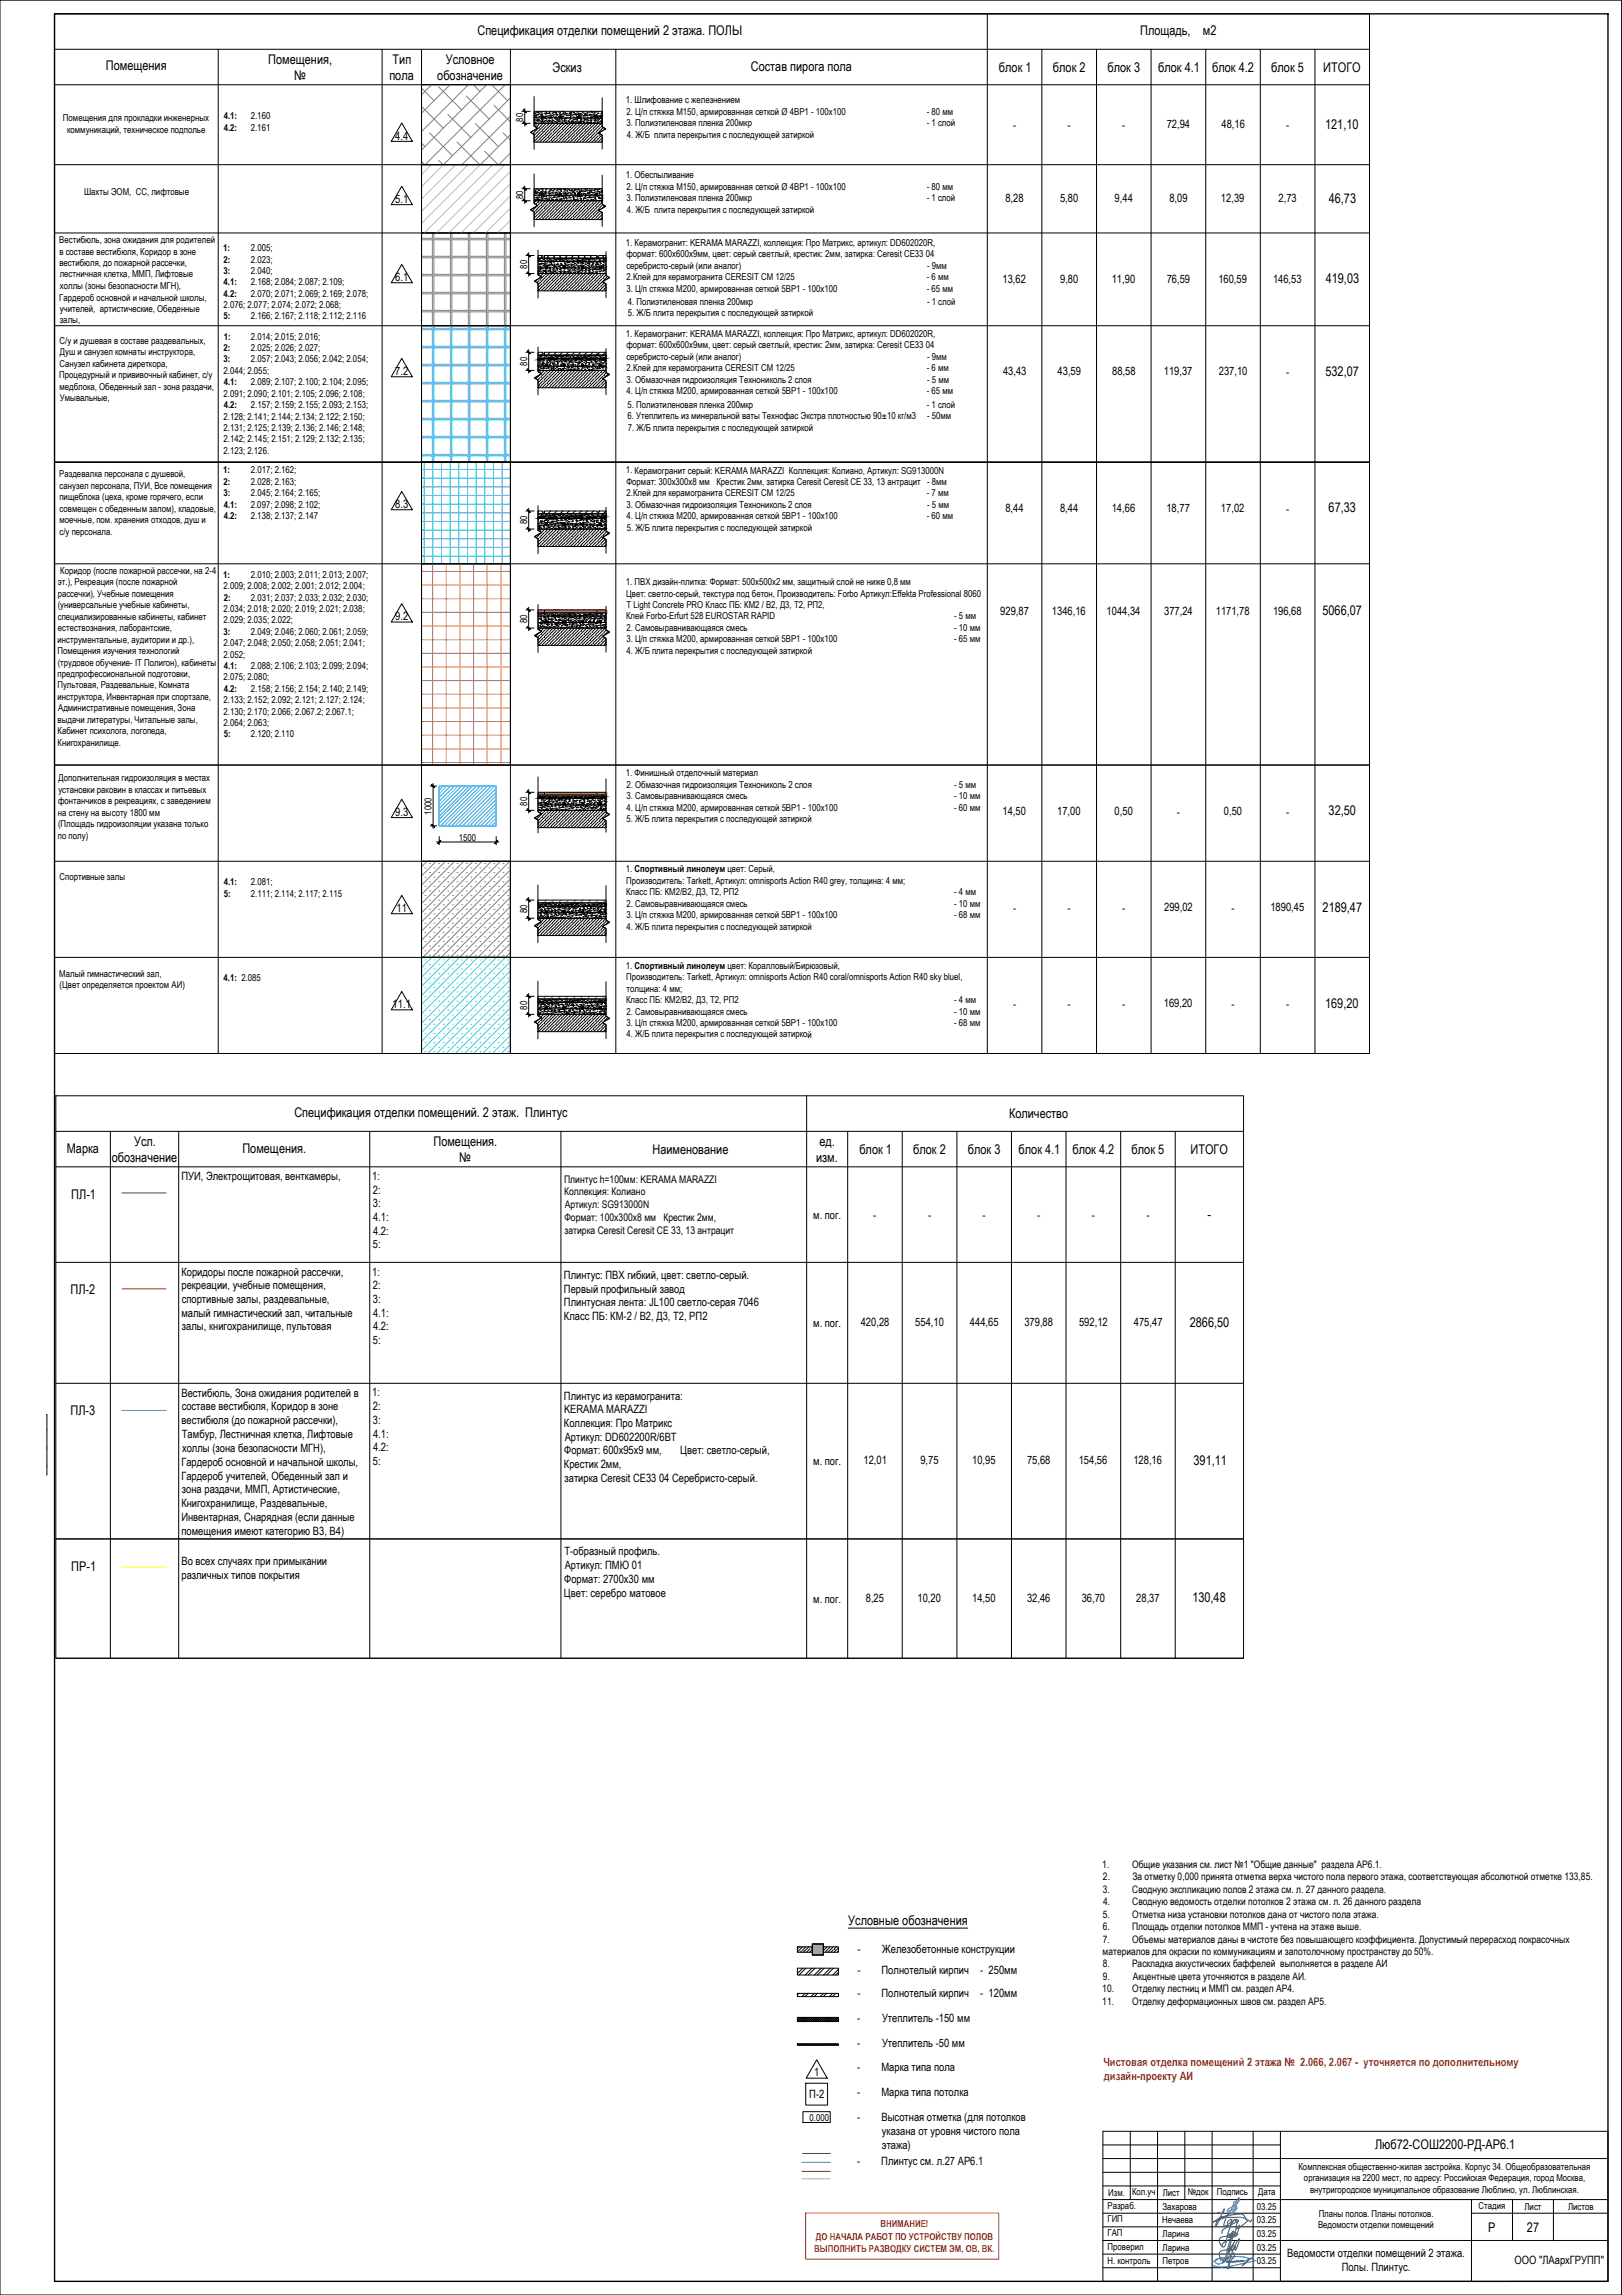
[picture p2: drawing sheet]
<svg xmlns="http://www.w3.org/2000/svg" width="594mm" height="841mm" viewBox="0 0 594 841" stroke-linecap="round" stroke-linejoin="round" font-family="sans-serif">
<defs><g id="words">
<g font-size="4.9">
<text x="174.9" y="12.9">Спецификация отделки помещений 2 этажа. ПОЛЫ</text>
<text x="417.6" y="12.8">Площадь,</text>
<text x="440.6" y="12.8">м2</text>
<text x="98.3" y="23.4">Помещения,</text>
<text x="143.8" y="23.4">Тип</text>
<text x="163.3" y="23.3">Условное</text>
<text x="38.8" y="25.8">Помещения</text>
<text x="107.7" y="29.2">№</text>
<text x="142.6" y="29.2">пола</text>
<text x="160.1" y="29.2">обозначение</text>
<text x="202.4" y="26.3">Эскиз</text>
<text x="275" y="25.9">Состав пирога пола</text>
<text x="365.9" y="26.3">блок 1</text>
<text x="385.7" y="26.3">блок 2</text>
<text x="405.6" y="26.3">блок 3</text>
<text x="424.2" y="26.3">блок 4.1</text>
<text x="444" y="26.3">блок 4.2</text>
<text x="465.6" y="26.3">блок 5</text>
<text x="484.7" y="26.3">ИТОГО</text>
<text x="485.4" y="47.1">121,10</text>
<text x="486.7" y="74.3">46,73</text>
<text x="485.6" y="103.8">419,03</text>
<text x="485.5" y="137.8">532,07</text>
<text x="486.6" y="187.8">67,33</text>
<text x="484.4" y="225.5">5066,07</text>
<text x="486.6" y="298.8">32,50</text>
<text x="484.4" y="334">2189,47</text>
<text x="485.3" y="369.3">169,20</text>
<text x="107.8" y="409.3">Спецификация отделки помещений. 2 этаж. Плинтус</text>
<text x="369.6" y="409.8">Количество</text>
<text x="49.1" y="419.8">Усл.</text>
<text x="158.7" y="419.9">Помещения.</text>
<text x="300.1" y="419.9">ед.</text>
<text x="24.5" y="422.3">Марка</text>
<text x="40.9" y="425.8">обозначение</text>
<text x="88.8" y="422.3">Помещения.</text>
<text x="168.2" y="425.7">№</text>
<text x="239" y="422.8">Наименование</text>
<text x="298.9" y="425.7">изм.</text>
<text x="314.7" y="422.9">блок 1</text>
<text x="334.5" y="422.9">блок 2</text>
<text x="354.5" y="422.9">блок 3</text>
<text x="373.1" y="422.9">блок 4.1</text>
<text x="392.8" y="422.9">блок 4.2</text>
<text x="414.5" y="422.9">блок 5</text>
<text x="436" y="422.9">ИТОГО</text>
<text x="26.1" y="439.3">ПЛ-1</text>
<text x="442.3" y="446.9">-</text>
<text x="25.8" y="474.3">ПЛ-2</text>
<text x="435.8" y="486.2">2866,50</text>
<text x="25.8" y="518.7">ПЛ-3</text>
<text x="437.1" y="536.8">391,11</text>
<text x="26.1" y="575.7">ПР-1</text>
<text x="436.7" y="587.2">130,48</text>
<text x="310.7" y="705.6">Условные обозначения</text>
<text x="503.6" y="787.4">Люб72-СОШ2200-РД-АР6.1</text>
<text x="545" y="817.8">Р</text>
<text x="559.3" y="817.8">27</text>
</g>
<g font-size="4.2">
<text x="371.1" y="47.2">-</text>
<text x="391" y="47.2">-</text>
<text x="411.1" y="47.2">-</text>
<text x="427.3" y="46.9">72,94</text>
<text x="447.4" y="46.9">48,16</text>
<text x="471" y="47.2">-</text>
<text x="144.8" y="51.2">4.4</text>
<text x="144.8" y="74.4">5.1</text>
<text x="368.3" y="74.1">8,28</text>
<text x="388.3" y="74.1">5,80</text>
<text x="408.3" y="74.1">9,44</text>
<text x="428.3" y="74.1">8,09</text>
<text x="447.2" y="74.1">12,39</text>
<text x="468.3" y="74.1">2,73</text>
<text x="144.8" y="102.9">6.1</text>
<text x="367.2" y="103.6">13,62</text>
<text x="388.3" y="103.6">9,80</text>
<text x="407.2" y="103.6">11,90</text>
<text x="427.3" y="103.6">76,59</text>
<text x="446.2" y="103.6">160,59</text>
<text x="466.3" y="103.6">146,53</text>
<text x="144.8" y="137.4">7.2</text>
<text x="367.4" y="137.6">43,43</text>
<text x="387.3" y="137.6">43,59</text>
<text x="407.3" y="137.6">88,58</text>
<text x="426.3" y="137.6">119,37</text>
<text x="446.4" y="137.6">237,10</text>
<text x="471" y="137.9">-</text>
<text x="144.8" y="186.2">8.3</text>
<text x="368.3" y="187.6">8,44</text>
<text x="388.3" y="187.6">8,44</text>
<text x="407.2" y="187.6">14,66</text>
<text x="427.2" y="187.6">18,77</text>
<text x="447.2" y="187.6">17,02</text>
<text x="471" y="187.9">-</text>
<text x="144.8" y="227.3">9.2</text>
<text x="366.4" y="225.3">929,87</text>
<text x="385.3" y="225.3">1346,16</text>
<text x="405.3" y="225.3">1044,34</text>
<text x="426.4" y="225.3">377,24</text>
<text x="445.3" y="225.3">1171,78</text>
<text x="466.3" y="225.3">196,68</text>
<text x="144.8" y="298.9">9.3</text>
<text x="367.2" y="298.6">14,50</text>
<text x="387.2" y="298.6">17,00</text>
<text x="408.3" y="298.6">0,50</text>
<text x="431" y="298.9">-</text>
<text x="448.3" y="298.6">0,50</text>
<text x="471" y="298.9">-</text>
<text x="145.2" y="334.2">11</text>
<text x="371.1" y="334.1">-</text>
<text x="391" y="334.1">-</text>
<text x="411.1" y="334.1">-</text>
<text x="426.4" y="333.8">299,02</text>
<text x="451" y="334.1">-</text>
<text x="465.3" y="333.8">1890,45</text>
<text x="143.8" y="369.4">11.1</text>
<text x="371.1" y="369.3">-</text>
<text x="391" y="369.3">-</text>
<text x="411.1" y="369.3">-</text>
<text x="426.3" y="369">169,20</text>
<text x="451" y="369.3">-</text>
<text x="471" y="369.3">-</text>
<text x="66.4" y="432.5">ПУИ, Электрощитовая, венткамеры,</text>
<text x="136.4" y="432.4">1:</text>
<text x="136.6" y="437.5">2:</text>
<text x="136.6" y="442.5">3:</text>
<text x="136.7" y="447.5">4.1:</text>
<text x="297.9" y="446.6">м. пог.</text>
<text x="319.9" y="446.6">-</text>
<text x="339.9" y="446.6">-</text>
<text x="359.9" y="446.6">-</text>
<text x="379.9" y="446.6">-</text>
<text x="399.9" y="446.6">-</text>
<text x="419.9" y="446.6">-</text>
<text x="136.7" y="452.5">4.2:</text>
<text x="136.6" y="457.5">5:</text>
<text x="66.4" y="467.4">Коридоры после пожарной рассечки,</text>
<text x="136.4" y="467.4">1:</text>
<text x="66.5" y="472.5">рекреации, учебные помещения,</text>
<text x="136.6" y="472.5">2:</text>
<text x="206.5" y="468.7">Плинтус: ПВХ гибкий, цвет: светло-серый.</text>
<text x="206.5" y="473.7">Первый профильный завод</text>
<text x="66.5" y="477.5">спортивные залы, раздевальные,</text>
<text x="136.6" y="477.5">3:</text>
<text x="206.5" y="478.7">Плинтусная лента: JL100 светло-серая 7046</text>
<text x="66.5" y="482.5">малый гимнастический зал, читальные</text>
<text x="136.7" y="482.5">4.1:</text>
<text x="206.5" y="483.7">Класс ПБ: КМ-2 / В2, Д3, Т2, РП2</text>
<text x="315.3" y="486">420,28</text>
<text x="335.2" y="486">554,10</text>
<text x="355.3" y="486">444,65</text>
<text x="375.2" y="486">379,88</text>
<text x="395.2" y="486">592,12</text>
<text x="415.3" y="486">475,47</text>
<text x="66.6" y="487.5">залы, книгохранилище, пультовая</text>
<text x="136.7" y="487.5">4.2:</text>
<text x="297.9" y="486.2">м. пог.</text>
<text x="136.6" y="492.5">5:</text>
<text x="66.5" y="511.8">Вестибюль, Зона ожидания родителей в</text>
<text x="136.4" y="511.8">1:</text>
<text x="206.5" y="512.9">Плинтус из керамогранита:</text>
<text x="66.5" y="522">вестибюля (до пожарной рассечки),</text>
<text x="66.5" y="516.9">составе вестибюля, Коридор в зоне</text>
<text x="136.6" y="521.8">3:</text>
<text x="136.6" y="516.8">2:</text>
<text x="206.6" y="517.9">KERAMA MARAZZI</text>
<text x="66.6" y="527">Тамбур, Лестничная клетка, Лифтовые</text>
<text x="136.7" y="526.8">4.1:</text>
<text x="206.5" y="522.9">Коллекция: Про Матрикс</text>
<text x="66.7" y="532.1">холлы (зона безопасности МГН),</text>
<text x="136.7" y="531.8">4.2:</text>
<text x="206.7" y="533">Формат: 600х95х9 мм,</text>
<text x="206.8" y="528">Артикул: DD602200R/6BT</text>
<text x="249.1" y="533">Цвет: светло-серый,</text>
<text x="66.4" y="537.2">Гардероб основной и начальной школы,</text>
<text x="136.6" y="536.8">5:</text>
<text x="206.5" y="538">Крестик 2мм,</text>
<text x="297.9" y="536.9">м. пог.</text>
<text x="316.3" y="536.6">12,01</text>
<text x="337.1" y="536.6">9,75</text>
<text x="356.1" y="536.6">10,95</text>
<text x="376.2" y="536.6">75,68</text>
<text x="395.1" y="536.6">154,56</text>
<text x="415.1" y="536.6">128,16</text>
<text x="66.4" y="542.2">Гардероб учителей, Обеденный зал и</text>
<text x="206.8" y="543.1">затирка Ceresit CE33 04 Серебристо-серый.</text>
<text x="66.6" y="547.3">зона раздачи, ММП, Артистические,</text>
<text x="66.4" y="552.3">Книгохранилище, Раздевальные,</text>
<text x="66.4" y="557.3">Инвентарная, Снарядная (если данные</text>
<text x="66.5" y="562.4">помещения имеют категорию В3, В4)</text>
<text x="66.5" y="573.5">Во всех случаях при примыкании</text>
<text x="206.8" y="570">Т-образный профиль.</text>
<text x="206.8" y="575.1">Артикул: ПМЮ 01</text>
<text x="66.5" y="578.5">различных типов покрытия</text>
<text x="206.7" y="580.1">Формат: 2700х30 мм</text>
<text x="206.5" y="585.2">Цвет: серебро матовое</text>
<text x="297.9" y="587.3">м. пог.</text>
<text x="317.1" y="587">8,25</text>
<text x="336" y="587">10,20</text>
<text x="356.1" y="587">14,50</text>
<text x="376.2" y="587">32,46</text>
<text x="396.2" y="587">36,70</text>
<text x="416.2" y="587">28,37</text>
<text x="314" y="715.5">-</text>
<text x="323.1" y="715.5">Железобетонные конструкции</text>
<text x="314" y="723.2">-</text>
<text x="322.9" y="723.2">Полнотелый кирпич</text>
<text x="359" y="723.2">- 250мм</text>
<text x="314" y="731.9">-</text>
<text x="322.9" y="731.9">Полнотелый кирпич</text>
<text x="359" y="731.9">- 120мм</text>
<text x="314" y="740.9">-</text>
<text x="323" y="740.9">Утеплитель -150 мм</text>
<text x="314" y="750.1">-</text>
<text x="323" y="750.1">Утеплитель -50 мм</text>
<text x="298.2" y="760.9">1</text>
<text x="314" y="759">-</text>
<text x="322.8" y="759">Марка типа пола</text>
<text x="296.4" y="768.9">П-2</text>
<text x="314" y="768.2">-</text>
<text x="322.8" y="768.2">Марка типа потолка</text>
<text x="314" y="777.4">-</text>
<text x="322.8" y="777.4">Высотная отметка (для потолков</text>
<text x="323" y="782.4">указана от уровня чистого пола</text>
<text x="323" y="787.5">этажа)</text>
<text x="314" y="793.4">-</text>
<text x="322.8" y="793.4">Плинтус см. л.27 АР6.1</text>
<text x="471.4" y="827.1">Ведомости отделки помещений 2 этажа.</text>
<text x="491.4" y="832.1">Полы. Плинтус.</text>
<text x="554.7" y="829.6">ООО &quot;ЛАархГРУПП&quot;</text>
</g>
<g font-size="4.2" fill="#cd2027">
<text x="404.1" y="757.1">Чистовая отделка помещений 2 этажа № 2.066, 2.067 - уточняется по дополнительному</text>
<text x="404.3" y="762.2">дизайн-проекту АИ</text>
</g>
<g font-size="3.8">
<text x="206.6" y="433.4">Плинтус h=100мм: KERAMA MARAZZI</text>
<text x="206.6" y="438.1">Коллекция: Колиано</text>
<text x="206.8" y="442.8">Артикул: SG913000N</text>
<text x="206.7" y="447.4">Формат: 100х300х8 мм Крестик 2мм,</text>
<text x="206.8" y="452.1">затирка Ceresit Ceresit CE 33, 13 антрацит</text>
<text x="403.7" y="684.6">1.</text>
<text x="404" y="689.1">2.</text>
<text x="414.7" y="684.6">Общие указания см. лист №1 &quot;Общие данные&quot; раздела АР6.1.</text>
<text x="414.7" y="689.1">За отметку 0,000 принята отметка верха чистого пола первого этажа, соответствующая абсолютной отметке 133,85.</text>
<text x="403.9" y="693.7">3.</text>
<text x="414.7" y="693.7">Сводную экспликацию полов 2 этажа см. л. 27 данного раздела.</text>
<text x="404" y="698.2">4.</text>
<text x="414.7" y="698.2">Сводную ведомость отделки потолков 2 этажа см. л. 26 данного раздела</text>
<text x="403.9" y="702.8">5.</text>
<text x="403.9" y="707.3">6.</text>
<text x="414.6" y="707.3">Площадь отделки потолков ММП - учтена на этаже выше.</text>
<text x="414.7" y="702.8">Отметка низа установки потолков дана от чистого пола этажа.</text>
<text x="403.9" y="711.9">7.</text>
<text x="414.7" y="711.9">Объемы материалов даны в чистоте без повышающего коэффициента. Допустимый перерасход покрасочных</text>
<text x="403.9" y="716.4">материалов для окраски по коммуникациям и запотолочному пространству до 50%.</text>
<text x="403.9" y="721">8.</text>
<text x="403.9" y="725.5">9.</text>
<text x="414.6" y="721">Раскладка аккустических баффелей выполняется в разделе АИ</text>
<text x="414.9" y="725.5">Акцентные цвета уточняются в разделе АИ.</text>
<text x="403.7" y="730">10.</text>
<text x="414.7" y="730">Отделку лестниц и ММП см. раздел АР4.</text>
<text x="403.7" y="734.6">11.</text>
<text x="414.7" y="734.6">Отделку деформационных швов см. раздел АР5.</text>
</g>
<g font-size="3.5">
<text x="229.2" y="37.9">1. Шлифование с железнением</text>
<text x="23.1" y="44.5">Помещения для прокладки инженерных</text>
<text x="82" y="43.6">4.1:</text>
<text x="82" y="47.8">4.2:</text>
<text x="91.9" y="43.6">2.160</text>
<text x="91.9" y="47.8">2.161</text>
<text x="191.6" y="44.6" transform="rotate(-90 191.6 44.6)">80</text>
<text x="229.4" y="46.3">3. Полиэтиленовая пленка 200мкр</text>
<text x="229.4" y="42.2">2. Ц/п стяжка М150, армированная сеткой Ø 4ВР1 - 100х100</text>
<text x="339.5" y="42.2">- 80 мм</text>
<text x="339.5" y="46.3">- 1 слой</text>
<text x="24.6" y="48.7">коммуникаций, техническое подполье</text>
<text x="229.5" y="50.5">4. Ж/Б плита перекрытия с последующей затиркой</text>
<text x="229.2" y="65.4">1. Обеспыливание</text>
<text x="30.8" y="71.3">Шахты ЭОМ, СС, лифтовые</text>
<text x="229.4" y="69.6">2. Ц/п стяжка М150, армированная сеткой Ø 4ВР1 - 100х100</text>
<text x="339.5" y="69.6">- 80 мм</text>
<text x="191.6" y="72.9" transform="rotate(-90 191.6 72.9)">80</text>
<text x="229.4" y="73.8">3. Полиэтиленовая пленка 200мкр</text>
<text x="339.5" y="73.8">- 1 слой</text>
<text x="229.5" y="78">4. Ж/Б плита перекрытия с последующей затиркой</text>
<text x="21.7" y="89.1">Вестибюль, зона ожидания для родителей</text>
<text x="21.8" y="93.3">в составе вестибюля, Коридор в зоне</text>
<text x="81.7" y="92">1:</text>
<text x="91.9" y="92">2.005;</text>
<text x="229.2" y="90.1">1. Керамогранит: KERAMA MARAZZI, коллекция: Про Матрикс, артикул: DD602020R,</text>
<text x="229.4" y="94.3">формат: 600х600х9мм, цвет: серый светлый, крестик: 2мм, затирка: Ceresit CE33 04</text>
<text x="21.8" y="97.5">вестибюля, до пожарной рассечки,</text>
<text x="21.9" y="101.7">лестничная клетка, ММП, Лифтовые</text>
<text x="81.8" y="100.4">3:</text>
<text x="81.9" y="96.2">2:</text>
<text x="91.9" y="96.2">2.023;</text>
<text x="91.9" y="100.4">2.040;</text>
<text x="193.1" y="98.5" transform="rotate(-90 193.1 98.5)">80</text>
<text x="229.4" y="98.5">серебристо-серый (или аналог)</text>
<text x="339.6" y="98.5">- 9мм</text>
<text x="21.9" y="105.9">холлы (зоны безопасности МГН),</text>
<text x="81.9" y="104.6">4.1:</text>
<text x="91.9" y="104.6">2.168; 2.084; 2.087; 2.109;</text>
<text x="229.4" y="106.9">3. Ц/п стяжка М200, армированная сеткой 5ВР1 - 100х100</text>
<text x="229.4" y="102.7">2.Клей для керамогранита CERESIT CM 12/25</text>
<text x="339.5" y="106.9">- 65 мм</text>
<text x="339.5" y="102.7">- 6 мм</text>
<text x="21.7" y="110.1">Гардероб основной и начальной школы,</text>
<text x="81.9" y="108.7">4.2:</text>
<text x="81.9" y="112.9">2.076; 2.077; 2.074; 2.072; 2.068;</text>
<text x="91.9" y="108.7">2.070; 2.071; 2.069; 2.169; 2.078;</text>
<text x="229.9" y="111.7">4. Полиэтиленовая пленка 200мкр</text>
<text x="339.6" y="111.7">- 1 слой</text>
<text x="21.9" y="114.4">учителей, артистические, Обеденные</text>
<text x="21.9" y="118.5">залы,</text>
<text x="81.8" y="117.1">5:</text>
<text x="91.9" y="117.1">2.166; 2.167; 2.118; 2.112; 2.116</text>
<text x="230" y="115.9">5. Ж/Б плита перекрытия с последующей затиркой</text>
<text x="82" y="124.5">1:</text>
<text x="91.9" y="124.5">2.014; 2.015; 2.016;</text>
<text x="229.2" y="123.5">1. Керамогранит: KERAMA MARAZZI, коллекция: Про Матрикс, артикул: DD602020R,</text>
<text x="21.8" y="126.1">С/у и душевая в составе раздевальных,</text>
<text x="21.9" y="130.2">Душ и санузел комнаты инструктора,</text>
<text x="81.9" y="128.7">2:</text>
<text x="91.9" y="128.7">2.025; 2.026; 2.027;</text>
<text x="229.4" y="131.9">серебристо-серый (или аналог)</text>
<text x="229.4" y="127.7">формат: 600х600х9мм, цвет: серый светлый, крестик: 2мм, затирка: Ceresit CE33 04</text>
<text x="339.6" y="131.9">- 9мм</text>
<text x="21.8" y="134.4">Санузел кабинета диреткора,</text>
<text x="81.8" y="132.8">3:</text>
<text x="81.9" y="137">2.044; 2.055;</text>
<text x="91.9" y="132.8">2.057; 2.043; 2.056; 2.042; 2.054;</text>
<text x="193.1" y="134" transform="rotate(-90 193.1 134)">80</text>
<text x="229.4" y="136.1">2.Клей для керамогранита CERESIT CM 12/25</text>
<text x="339.5" y="136.1">- 6 мм</text>
<text x="21.7" y="138.7">Процедурный и прививочный кабинет, с/у</text>
<text x="21.8" y="142.9">медблока, Обеденный зал - зона раздачи,</text>
<text x="82" y="141.2">4.1:</text>
<text x="91.9" y="141.2">2.089; 2.107; 2.100; 2.104; 2.095;</text>
<text x="229.4" y="140.3">3. Обмазочная гидроизоляция Технониколь 2 слоя</text>
<text x="339.6" y="140.3">- 5 мм</text>
<text x="21.9" y="147.1">Умывальные,</text>
<text x="81.9" y="145.4">2.091; 2.090; 2.101; 2.105; 2.096; 2.108;</text>
<text x="82" y="149.6">4.2:</text>
<text x="91.9" y="149.6">2.157; 2.159; 2.155; 2.093; 2.153;</text>
<text x="229.5" y="144.6">4. Ц/п стяжка М200, армированная сеткой 5ВР1 - 100х100</text>
<text x="229.8" y="149.4">5. Полиэтиленовая пленка 200мкр</text>
<text x="339.5" y="144.6">- 65 мм</text>
<text x="339.5" y="149.4">- 1 слой</text>
<text x="81.9" y="153.7">2.128; 2.141; 2.144; 2.134; 2.122; 2.150;</text>
<text x="229.8" y="153.6">6. Утеплитель из минеральной ваты Технофас Экстра плотностью 90±10 кг/м3</text>
<text x="339.5" y="153.6">- 50мм</text>
<text x="81.9" y="157.9">2.131; 2.125; 2.139; 2.136; 2.146; 2.148;</text>
<text x="230" y="157.8">7. Ж/Б плита перекрытия с последующей затиркой</text>
<text x="81.9" y="162.1">2.142; 2.145; 2.151; 2.129; 2.132; 2.135;</text>
<text x="81.9" y="166.3">2.123; 2.126.</text>
<text x="81.7" y="173.5">1:</text>
<text x="91.9" y="173.5">2.017; 2.162;</text>
<text x="229.2" y="173.5">1. Керамогранит серый: KERAMA MARAZZI Коллекция: Колиано, Артикул: SG913000N</text>
<text x="21.7" y="175">Раздевалка персонала с душевой,</text>
<text x="21.8" y="179.1">санузел персонала, ПУИ, Все помещения</text>
<text x="81.9" y="177.7">2:</text>
<text x="91.9" y="177.7">2.028; 2.163;</text>
<text x="229.4" y="177.7">Формат: 300х300х8 мм Крестик 2мм, затирка Ceresit Ceresit CE 33, 13 антрацит - 8мм</text>
<text x="21.8" y="183.4">пищеблока (цеха, кроме горячего, если</text>
<text x="81.8" y="181.9">3:</text>
<text x="91.9" y="181.9">2.045; 2.164; 2.165;</text>
<text x="229.4" y="181.9">2.Клей для керамогранита CERESIT CM 12/25</text>
<text x="339.5" y="181.9">- 7 мм</text>
<text x="21.8" y="191.8">моечные, пом. хранения отходов, душ и</text>
<text x="21.8" y="187.6">совмещен с обеденным залом), кладовые,</text>
<text x="82" y="186">4.1:</text>
<text x="82" y="190.2">4.2:</text>
<text x="91.9" y="186">2.097; 2.098; 2.102;</text>
<text x="91.9" y="190.2">2.138; 2.137; 2.147</text>
<text x="229.4" y="186.2">3. Обмазочная гидроизоляция Технониколь 2 слоя</text>
<text x="229.5" y="190.4">4. Ц/п стяжка М200, армированная сеткой 5ВР1 - 100х100</text>
<text x="339.5" y="190.4">- 60 мм</text>
<text x="339.6" y="186.2">- 5 мм</text>
<text x="21.8" y="195.9">с/у персонала.</text>
<text x="193.1" y="192.2" transform="rotate(-90 193.1 192.2)">80</text>
<text x="229.5" y="194.6">5. Ж/Б плита перекрытия с последующей затиркой</text>
<text x="21.2" y="214.4">эт.), Рекреация (после пожарной</text>
<text x="22.1" y="210.3">Коридор (после пожарной рассечки, на 2-4</text>
<text x="81.7" y="211.7">1:</text>
<text x="81.9" y="215.9">2.009; 2.008; 2.002; 2.001; 2.012; 2.004;</text>
<text x="91.9" y="211.7">2.010; 2.003; 2.011; 2.013; 2.007;</text>
<text x="229.2" y="214.4">1. ПВХ дизайн-плитка: Формат: 500х500х2 мм, защитный слой не ниже 0,8 мм</text>
<text x="21.1" y="218.7">рассечки), Учебные помещения</text>
<text x="82" y="220.1">2:</text>
<text x="91.9" y="220.1">2.031; 2.037; 2.033; 2.032; 2.030;</text>
<text x="229.3" y="218.6">Цвет: светло-серый, текстура под бетон, Производитель: Forbo Артикул:Effekta Professional 8060</text>
<text x="21.1" y="222.9">(универсальные учебные кабинеты,</text>
<text x="21.2" y="227.1">специализированные кабинеты, кабинет</text>
<text x="81.9" y="224.3">2.034; 2.018; 2.020; 2.019; 2.021; 2.038;</text>
<text x="229.3" y="227">Клей Forbo-Erfurt 528 EUROSTAR RAPID</text>
<text x="229.4" y="222.8">T Light Concrete PRO Класс ПБ: КМ2 / В2, Д3, Т2, РП2,</text>
<text x="349.5" y="227">- 5 мм</text>
<text x="21.2" y="231.3">естествознания, лаборантские,</text>
<text x="81.8" y="232.6">3:</text>
<text x="81.9" y="228.4">2.029; 2.035; 2.022;</text>
<text x="91.9" y="232.6">2.049; 2.046; 2.060; 2.061; 2.059;</text>
<text x="193.1" y="228.4" transform="rotate(-90 193.1 228.4)">80</text>
<text x="229.4" y="231.2">2. Самовыравнивающаяся смесь</text>
<text x="349.5" y="231.2">- 10 мм</text>
<text x="21" y="239.7">Помещения изучения технологий</text>
<text x="21.1" y="235.6">инструментальные, аудитории и др.),</text>
<text x="81.9" y="236.8">2.047; 2.048; 2.050; 2.058; 2.051; 2.041;</text>
<text x="229.4" y="235.4">3. Ц/п стяжка М200, армированная сеткой 5ВР1 - 100х100</text>
<text x="229.5" y="239.6">4. Ж/Б плита перекрытия с последующей затиркой</text>
<text x="349.5" y="235.4">- 65 мм</text>
<text x="21.1" y="244">(трудовое обучение- IT Полигон), кабинеты</text>
<text x="81.9" y="240.9">2.052;</text>
<text x="82" y="245.1">4.1:</text>
<text x="91.9" y="245.1">2.088; 2.106; 2.103; 2.099; 2.094;</text>
<text x="21.1" y="248.1">предпрофессиональной подготовки,</text>
<text x="81.9" y="249.3">2.075; 2.080;</text>
<text x="21" y="252.3">Пультовая, Раздевальные, Комната</text>
<text x="21.1" y="256.4">инструктора, Инвентарная при спортзале,</text>
<text x="81.9" y="257.7">2.133; 2.152; 2.092; 2.121; 2.127; 2.124;</text>
<text x="82" y="253.5">4.2:</text>
<text x="91.9" y="253.5">2.158; 2.156; 2.154; 2.140; 2.149;</text>
<text x="21.3" y="260.7">Административные помещения, Зона</text>
<text x="81.9" y="261.9">2.130; 2.170; 2.066; 2.067.2; 2.067.1;</text>
<text x="21.1" y="264.8">выдачи литературы, Читальные залы,</text>
<text x="21.1" y="269.1">Кабинет психолога, логопеда,</text>
<text x="81.9" y="266">2.064; 2.063;</text>
<text x="21.1" y="273.2">Книгохранилище.</text>
<text x="82" y="270.2">5:</text>
<text x="91.9" y="270.2">2.120; 2.110</text>
<text x="21.4" y="286.4">Дополнительная гидроизоляция в местах</text>
<text x="229.2" y="284.5">1. Финишный отделочный материал</text>
<text x="21.4" y="290.6">установки раковин в классах и питьевых</text>
<text x="229.4" y="292.9">3. Самовыравнивающаяся смесь</text>
<text x="229.4" y="288.7">2. Обмазочная гидроизоляция Технониколь 2 слоя</text>
<text x="349.5" y="288.7">- 5 мм</text>
<text x="349.5" y="292.9">- 10 мм</text>
<text x="21.2" y="298.9">на стену на высоту 1800 мм</text>
<text x="21.3" y="294.7">фонтанчиков в рекреациях, с заведением</text>
<text x="158.1" y="298.6" transform="rotate(-90 158.1 298.6)">1000</text>
<text x="193.1" y="295.2" transform="rotate(-90 193.1 295.2)">80</text>
<text x="229.5" y="297.1">4. Ц/п стяжка М200, армированная сеткой 5ВР1 - 100х100</text>
<text x="349.5" y="297.1">- 60 мм</text>
<text x="21.3" y="303.1">(Площадь гидроизоляции указана только</text>
<text x="229.4" y="301.4">5. Ж/Б плита перекрытия с последующей затиркой</text>
<text x="21.2" y="307.3">по полу)</text>
<text x="168.1" y="308">1500</text>
<text x="21.8" y="322.6">Спортивные залы</text>
<text x="229.2" y="319.7">1. Спортивный линолеум цвет: Серый,</text>
<text x="229.3" y="324">Производитель: Tarkett, Артикул: omnisports Action R40 grey, толщина: 4 мм;</text>
<text x="82" y="324.4">4.1:</text>
<text x="82" y="328.6">5:</text>
<text x="91.9" y="328.6">2.111; 2.114; 2.117; 2.115</text>
<text x="91.9" y="324.4">2.081;</text>
<text x="229.3" y="328.2">Класс ПБ: КМ2/В2, Д3, Т2, РП2</text>
<text x="349.5" y="328.2">- 4 мм</text>
<text x="193.1" y="334.8" transform="rotate(-90 193.1 334.8)">80</text>
<text x="229.4" y="332.3">2. Самовыравнивающаяся смесь</text>
<text x="349.5" y="332.3">- 10 мм</text>
<text x="229.4" y="336.6">3. Ц/п стяжка М200, армированная сеткой 5ВР1 - 100х100</text>
<text x="229.5" y="340.8">4. Ж/Б плита перекрытия с последующей затиркой</text>
<text x="349.5" y="336.6">- 68 мм</text>
<text x="21.7" y="357.9">Малый гимнастический зал,</text>
<text x="81.9" y="359.7">4.1: 2.085</text>
<text x="229.2" y="355">1. Спортивный линолеум цвет: Коралловый/Бирюзовый,</text>
<text x="229.3" y="359.2">Производитель: Tarkett, Артикул: omnisports Action R40 coral/omnisports Action R40 sky bluel,</text>
<text x="21.8" y="362.1">(Цвет определяется проектом АИ)</text>
<text x="229.5" y="363.4">толщина: 4 мм;</text>
<text x="193.1" y="370" transform="rotate(-90 193.1 370)">80</text>
<text x="229.3" y="367.6">Класс ПБ: КМ2/В2, Д3, Т2, РП2</text>
<text x="229.4" y="371.8">2. Самовыравнивающаяся смесь</text>
<text x="349.5" y="371.8">- 10 мм</text>
<text x="349.5" y="367.6">- 4 мм</text>
<text x="229.4" y="376">3. Ц/п стяжка М200, армированная сеткой 5ВР1 - 100х100</text>
<text x="349.5" y="376">- 68 мм</text>
<text x="229.5" y="380.2">4. Ж/Б плита перекрытия с последующей затиркой</text>
<text x="296.5" y="777.1">0.000</text>
<text x="475.6" y="795.2">Комплексная общественно-жилая застройка. Корпус 34. Общеобразовательная</text>
<text x="477.6" y="799.4">организация на 2200 мест, по адресу: Российская Федерация, город Москва,</text>
<text x="479.8" y="803.6">внутригородское муниципальное образование Люблино, ул. Люблинская.</text>
<text x="405.6" y="809.7">Разраб.</text>
<text x="405.9" y="804.8">Изм.</text>
<text x="414.6" y="804.4">Кол.уч</text>
<text x="425.7" y="809.7">Захарова</text>
<text x="425.9" y="804.8">Лист</text>
<text x="435.1" y="804.5">№док</text>
<text x="445.7" y="804.5">Подпись</text>
<text x="460.4" y="809.8">03.25</text>
<text x="460.8" y="804.5">Дата</text>
<text x="541.6" y="809.6">Стадия</text>
<text x="558.4" y="809.8">Лист</text>
<text x="574.3" y="809.7">Листов</text>
<text x="405.6" y="814.4">ГИП</text>
<text x="425.6" y="814.7">Нечаева</text>
<text x="460.4" y="814.8">03.25</text>
<text x="483" y="812.3">Планы полов. Планы потолков.</text>
<text x="405.6" y="819.4">ГАП</text>
<text x="425.8" y="819.7">Ларина</text>
<text x="460.4" y="819.8">03.25</text>
<text x="482.8" y="816.5">Ведомости отделки помещений</text>
<text x="405.6" y="824.4">Проверил</text>
<text x="425.8" y="824.7">Ларина</text>
<text x="460.4" y="824.8">03.25</text>
<text x="405.6" y="829.5">Н. контроль</text>
<text x="425.7" y="829.5">Петров</text>
<text x="460.4" y="829.8">03.25</text>
</g>
<g font-size="3.5" fill="#de1212">
<text x="298.8" y="820.9">ДО НАЧАЛА РАБОТ ПО УСТРОЙСТВУ ПОЛОВ</text>
<text x="322.5" y="816.1">ВНИМАНИЕ!</text>
<text x="298.2" y="825.1">ВЫПОЛНИТЬ РАЗВОДКУ СИСТЕМ ЭМ, ОВ, ВК.</text>
</g>
</g></defs>
<g fill="none" stroke="#000" stroke-width=".37">
<path d="M19.9 5.1h481.7v381h-481.7zM19.9 18.1h481.7M79.9 18.1v368M140 18.1v368M154.4 18.1v368M186.9 18.1v368M225.6 18.1v368M361.6 5.1v381M381.6 18.1v368M401.6 18.1v368M421.6 18.1v368M441.6 18.1v368"/>
<path d="M461.6 18.1v368M481.6 18.1v368M19.9 31.1h481.7M19.9 60.4h481.7M19.9 85.4h481.7M19.9 119.4h481.7M19.9 169.4h481.7M19.9 206.6h481.7M19.9 280.4h481.7M19.9 315.6h481.7M19.9 350.8h481.7M19.9 386.1h481.7"/>
<path d="M20.4 401.6h435.1v206.1h-435.1zM20.4 414.6h435.1M40.4 414.6v193.1M65.4 414.6v193.1M135.4 414.6v193.1M205.4 414.6v193.1M295.4 401.6v206.1M310.5 414.6v193.1M330.5 414.6v193.1M350.5 414.6v193.1M370.5 414.6v193.1M390.4 414.6v193.1"/>
<path d="M410.5 414.6v193.1M430.4 414.6v193.1M20.4 427.6h435.1M20.4 462.6h435.1M20.4 506.9h435.1M20.4 564h435.1M20.4 607.7h435.1"/>
</g>
<path d="M147.2 45.1l3.8 6.7h-7.7zM147.2 68.3l3.8 6.7h-7.7zM147.2 96.9l3.8 6.7h-7.7zM147.2 131.3l3.8 6.8h-7.7zM147.2 180.1l3.8 6.7h-7.7zM147.2 221.2l3.8 6.8h-7.7zM147.2 292.9l3.8 6.7h-7.7zM147.2 328.1l3.8 6.7h-7.7zM147.2 363.3l3.8 6.8h-7.7zM299.1 754.8l3.9 6.8h-7.7z" fill="none" stroke="#000" stroke-width=".37"/>
<g fill="none" stroke="#000" stroke-width=".37">
<path d="M194.7 48.2l-.3 .4M195.2 49h.1M195.6 45.2h25v1.3l1.2 .7-2.6 1.6 1.4 .7v2.6h-25v-2.8l-1.3-.8 2.6-1.5-1.3-.8zM195.7 46.1v.2M196 50.4l-.4 .4M196 45.9h.1M196.3 50.1h.1M196.7 45.2l-.4 .4M196.8 47.3l-1.3 1.4M197.1 47h.1M197.1 51.5l-.6 .6M197.4 51.2h.1"/>
<path d="M197.8 45.2l-1.5 1.5M198 48.4l-1.4 1.4M198.3 48.1h.1M198.8 45.3l-1.4 1.4M199.1 49.5l-1.4 1.4M199.4 49.2h.1M199.9 46.4l-1.4 1.4M200.1 45.2l-4.5 4.4M200.2 50.6l-1.4 1.5M200.2 46.1h.1M200.5 50.4h.1M201.1 47.5l-1.4 1.5"/>
<path d="M201.2 45.2l-.7 .7M201.4 51.8l-.4 .3M201.4 47.3h.1M201.6 51.5h.1M202.2 48.7l-1.4 1.4M202.3 45.2l-6.7 6.7M202.5 48.4h.1M203 45.6l-1.4 1.4M203.3 45.3h.1M203.3 49.8l-1.4 1.4M203.6 49.5h.1M204.2 46.7l-1.4 1.4"/>
<path d="M204.4 50.9l-1.1 1.2M204.4 46.4h.1M204.6 45.2l-6.9 6.9M204.7 50.6h.1M205.3 47.8l-1.4 1.4M205.6 47.5h.1M205.6 52.1h-.1M205.7 45.2l-1 .9M205.9 51.8h.1M206.4 49l-1.4 1.4M206.7 48.7h.1M206.8 45.2l-6.9 6.9"/>
<path d="M207.3 45.9l-1.4 1.4M207.5 45.6h.1M207.5 50.1l-1.4 1.4M207.8 49.8h.1M207.9 45.2l-.1 .1M208.4 47l-1.4 1.4M208.7 51.2l-.9 .9M208.7 46.7h.1M209 50.9h.1M209 45.2l-6.9 6.9M209.5 48.1l-1.4 1.4M209.8 47.8h.1"/>
<path d="M210.1 52.1h.1M210.1 45.2l-1.1 1.2M210.6 49.2l-1.4 1.4M210.9 49h.1M211.3 45.2l-6.9 6.9M211.5 46.1l-1.4 1.4M211.8 45.9h.1M211.8 50.4l-1.4 1.4M212 50.1h.1M212.4 45.2l-.4 .4M212.6 47.3l-1.4 1.4M212.9 47h.1"/>
<path d="M212.9 51.5l-.6 .6M213.1 51.2h.1M213.5 45.2l-6.9 6.9M213.7 48.4l-1.4 1.4M214 48.1h.1M214.5 45.3l-1.4 1.4M214.8 49.5l-1.4 1.4M215.1 49.2h.1M215.7 46.4l-1.4 1.4M215.8 45.2l-6.9 6.9M215.9 46.1h.1M215.9 50.6l-1.4 1.5"/>
<path d="M216.2 50.4h.1M216.8 47.5l-1.4 1.5M216.9 45.2l-.7 .7M217.1 47.3h.1M217.1 51.8l-.4 .3M217.3 51.5h.1M217.9 48.7l-1.4 1.4M218 45.2l-6.9 6.9M218.2 48.4h.1M218.8 45.6l-1.5 1.4M219 49.8l-1.4 1.4M219 45.3h.1"/>
<path d="M219.3 49.5h.1M219.8 49.1l-.2 .1M219.9 46.7l-1.4 1.4M220.2 46.4h.1M220.2 50.9l-1.2 1.2M220.3 45.2l-6.9 6.9M220.4 50.6h.1M220.5 49.5l-2.7 2.6M220.6 51.7l-.5 .4M220.6 46l-.2 .1M221 46.7l-5.4 5.4M221.7 47.1l-.1 .2"/>
<path d="M195.6 73.6h25v1.2l1.2 .8-2.6 1.5 1.4 .8v2.6h-25v-2.9l-1.3-.7 2.6-1.6-1.3-.7zM195.7 77.6l-.1 .1M196 77.3h.1M196.4 73.6l-.8 .7M196.6 74.5l-.4 .4M196.8 75.4l-1.9 1.8M196.8 74.2h.1M196.8 78.7l-1.2 1.3M197.1 78.4h.1M197.5 73.6l-.4 .3M197.7 75.6l-1.4 1.4M198 75.3h.1"/>
<path d="M198 79.8l-.6 .7M198.3 79.5h.1M198.6 73.6l-1.7 1.7M198.8 76.7l-1.4 1.4M199.1 76.4h.1M199.7 73.6l-1.4 1.4M199.9 77.8l-1.4 1.5M200.2 77.6h.1M200.8 74.8l-1.4 1.4M200.9 73.6l-5.3 5.2M201.1 74.5h.1M201.1 79l-1.4 1.4"/>
<path d="M201.4 78.7h.1M201.9 75.9l-1.4 1.4M202 73.6l-.6 .6M202.2 75.6h.1M202.5 79.8h.1M203 77l-1.4 1.4M203.1 73.6l-6.8 6.9M203.3 76.7h.1M203.9 73.9l-1.4 1.4M204.2 78.1l-1.4 1.4M204.2 73.6h.1M204.4 77.8h.1"/>
<path d="M205 75l-1.4 1.4M205.3 74.8h.1M205.3 79.3l-1.2 1.2M205.4 73.6l-6.9 6.9M205.6 79h.1M206.1 76.2l-1.4 1.4M206.4 75.9h.1M206.5 73.6l-.9 .9M207.3 77.3l-1.4 1.4M207.5 77h.1M207.6 73.6l-6.9 6.9M208.1 74.2l-1.4 1.4"/>
<path d="M208.4 78.4l-1.4 1.4M208.4 73.9h.1M208.7 78.1h.1M208.7 73.6h.1M209.2 75.3l-1.4 1.4M209.5 79.5l-.9 1M209.5 75h.1M209.8 79.3h.1M209.8 73.6l-6.8 6.9M210.4 76.4l-1.4 1.4M210.6 76.2h.1M211 73.6l-1.2 1.2"/>
<path d="M211.5 77.6l-1.4 1.4M211.8 77.3h.1M212.1 73.6l-6.9 6.9M212.3 74.5l-1.4 1.4M212.6 78.7l-1.4 1.4M212.6 74.2h.1M212.9 78.4h.1M213.2 73.6l-.3 .3M213.4 75.6l-1.4 1.4M213.7 75.3h.1M213.7 79.8l-.6 .7M214 79.5h.1"/>
<path d="M214.3 73.6l-6.8 6.9M214.5 76.7l-1.4 1.4M214.8 76.4h.1M215.4 73.6l-1.4 1.4M215.7 77.8l-1.4 1.5M215.9 77.6h.1M216.5 74.8l-1.4 1.4M216.6 73.6l-6.9 6.9M216.8 79l-1.4 1.4M216.8 74.5h.1M217.1 78.7h.1M217.6 75.9l-1.4 1.4"/>
<path d="M217.7 73.6l-.6 .6M217.9 75.6h.1M218.2 79.8h.1M218.8 77l-1.5 1.4M218.8 73.6l-6.8 6.9M219 76.7h.1M219.6 73.9l-1.4 1.4M219.6 77.3l-3.1 3.2M219.9 78.1l-1.4 1.4M219.9 73.6h.1M220.2 77.8h.1M220.6 79.7l-.8 .8"/>
<path d="M220.6 78.6l-1.9 1.9M220.6 74.1l-6.4 6.4M220.7 75l-1.4 1.4M221.5 75.4l-.9 .9M202.2 80.1l-.4 .4M206.4 80.4l-.1 .1M206.7 80.1h.1M210.9 80.4h.1M217.9 80.1l-.3 .4M196.7 102.5l-.7 .7M197.1 100.2h24.9v.8l1.3 .7-2.6 1.5 1.3 .8v2.6h-24.9v-2.8l-1.4-.8 2.6-1.5-1.2-.8zM197.4 102.8l-.7 .8"/>
<path d="M197.7 102.6h.1M197.8 100.2l-.6 .6M198.5 104l-1.4 1.4M198.8 103.7h.1M198.9 100.2l-1 1M199.4 100.9l-1.4 1.4M199.7 105.1l-1.4 1.4M199.7 100.6h.1M199.9 104.8h.1M200 100.2l-.1 .1M200.5 102l-1.4 1.4M200.8 106.2l-.4 .4"/>
<path d="M200.8 101.7h.1M201.1 105.9h.1M201.2 100.2l-4.1 4.1M201.6 103.1l-1.4 1.4M201.9 102.8h.1M202.3 100.2l-1.2 1.2M202.8 104.3l-1.4 1.3M203 104h.1M203.4 100.2l-6.3 6.4M203.6 101.2l-1.4 1.4M203.9 100.9h.1M203.9 105.4l-1.3 1.2"/>
<path d="M204.2 105.1h.1M204.5 100.2l-.3 .4M204.7 102.3l-1.4 1.4M205 106.5l-.1 .1M205 102h.1M205.3 106.2h.1M205.7 100.2l-6.4 6.4M205.9 103.4l-1.5 1.4M206.1 103.1h.1M206.7 100.3l-1.4 1.4M207 104.5l-1.4 1.4M207.3 104.3h.1"/>
<path d="M207.8 101.4l-1.4 1.4M207.9 100.2l-6.4 6.4M208.1 101.2h.1M208.1 105.6l-1 1M208.4 105.4h.1M209 102.6l-1.5 1.4M209 100.2l-.6 .7M209.2 102.3h.1M209.5 106.5h.1M210.1 103.7l-1.4 1.4M210.1 100.2l-6.3 6.4M210.4 103.4h.1"/>
<path d="M210.9 100.6l-1.4 1.4M211.2 100.3h.1M211.2 104.8l-1.4 1.4M211.5 104.5h.1M212 101.7l-1.4 1.4M212.3 101.4h.1M212.3 105.9l-.7 .7M212.4 100.2l-6.4 6.4M212.6 105.6h.1M213.1 102.8l-1.3 1.5M213.4 102.6h.1M213.5 100.2l-.9 1"/>
<path d="M214.3 104l-1.4 1.4M214.5 103.7h.1M214.6 100.2l-6.3 6.4M215.1 100.9l-1.4 1.4M215.4 100.6h.1M215.4 105.1l-1.4 1.4M215.7 104.8h.1M215.7 100.2v.1M216.2 102l-1.4 1.4M216.5 101.7h.1M216.5 106.2l-.4 .4M216.8 105.9h.1"/>
<path d="M216.9 100.2l-6.4 6.4M217.3 103.1l-1.4 1.4M217.6 102.8h.1M218 100.2l-1.2 1.2M218.5 104.3l-1.4 1.3M218.8 104h.1M219.1 100.2l-6.3 6.4M219.3 101.2l-1.4 1.4M219.6 100.9h.1M219.6 105.4l-1.2 1.2M219.9 105.1h.1M220.3 100.2l-.4 .4"/>
<path d="M220.4 102.3l-1.4 1.4M220.7 102h.1M220.7 106.5l-.1 .1M221 106.2h.1M221.3 103.6l-1.1 1.2M221.4 100.2l-6.4 6.4M222 105.2l-.7 .7M222 106.4l-.3 .2M222 104.1l-2.5 2.5M222 100.7l-1 1M222.5 101.3l-5.2 5.3M223.3 101.7l-.1 .1"/>
<path d="M197.1 135.7h24.9v.8l1.3 .7-2.6 1.6 1.3 .7v2.6h-24.9v-2.8l-1.4-.8 2.6-1.5-1.2-.8zM197.1 135.7v.1M197.7 138.5l-.7 .7M197.7 137.4l-1.4 1.4M198 138.2h.1M198.2 135.7l-.7 .8M198.8 139.6l-1.4 1.4M199.1 139.3h.1M199.3 135.7l-1.1 1.2M199.7 136.5l-1.4 1.4M199.9 136.2h.1M200.4 135.7l-.2 .3"/>
<path d="M200.8 137.7l-1.4 1.4M201.1 137.4h.1M201.6 135.7l-4.5 4.6M201.9 138.8l-1.4 1.4M202.2 138.5h.1M202.7 135.7l-1.3 1.4M203 139.9l-1.4 1.4M203.3 139.6h.1M203.8 135.7l-6.4 6.4M203.9 136.8l-1.4 1.4M204.2 136.5h.1M204.9 135.7l-.5 .5"/>
<path d="M205 137.9l-1.4 1.4M205.3 137.7h.1M206.1 135.7l-6.4 6.4M206.1 139.1l-1.4 1.3M206.4 138.8h.1M207 136l-1.4 1.4M207.5 139.9h.1M208.1 137.1l-1.4 1.4M208.3 135.7l-6.3 6.4M208.4 136.8h.1M209.2 138.2l-1.4 1.4M209.4 135.7l-.7 .8"/>
<path d="M209.5 137.9h.1M210.4 139.3l-1.4 1.4M210.6 135.7l-6.4 6.4M210.6 139.1h.1M211.2 136.2l-1.4 1.5M211.5 136h.1M212.3 137.4l-1.4 1.4M212.6 137.1h.1M212.8 135.7l-6.3 6.4M213.4 138.5l-1.4 1.4M213.7 138.2h.1M213.9 135.7l-1 1.1"/>
<path d="M214.5 139.6l-1.4 1.4M214.8 139.3h.1M215.1 135.7l-6.4 6.4M215.4 136.5l-1.4 1.4M215.7 136.2h.1M216.2 135.7l-.3 .3M216.5 137.7l-1.4 1.4M216.8 137.4h.1M217.3 135.7l-6.4 6.4M217.6 138.8l-1.4 1.4M217.9 138.5h.1M218.4 135.7l-1.3 1.4"/>
<path d="M218.8 139.9l-1.5 1.4M219 139.6h.1M219.5 135.7l-6.3 6.4M219.6 136.8l-1.4 1.4M219.9 136.5h.1M220.6 135.7l-.4 .5M220.7 137.9l-1.4 1.4M220.9 138.9l-3.2 3.2M221 137.7h.1M221.6 139.3l-1.2 1.1M221.8 135.7l-6.4 6.4M222.1 136.6l-.8 .8"/>
<path d="M222.8 136.9l-1.3 1.3M197.1 141.3h.1M199.9 140.7l-1.3 1.4M200.2 140.4h.1M201.1 141.8l-.3 .3M201.4 141.5h.1M204.2 141l-1.1 1.1M204.4 140.7h.1M205.6 141.8h.1M207.3 140.2l-1.4 1.3M208.4 141.3l-.8 .8M208.7 141h.1"/>
<path d="M211.5 140.4l-1.4 1.4M211.8 140.2h.1M212.6 141.5l-.6 .6M212.9 141.3h.1M215.7 140.7l-1.4 1.4M215.9 140.4h.1M216.8 141.8l-.3 .3M217.1 141.5h.1M219.9 141l-1.1 1.1M220.2 140.7h.1M221.3 141.8h.1M222 141.2l-.4 .3"/>
<path d="M222 140l-2.1 2.1M197.1 193.9h24.9v.7l1.3 .8-2.6 1.5 1.3 .8v2.6h-24.9v-2.9l-1.4-.7 2.6-1.6-1.2-.7zM197.3 193.9l-.2 .3M197.4 197.1l-.3 .4M197.7 196.8h.1M198.2 195.2l-1.8 1.8M198.3 194l-.7 .7M198.5 198.3l-1.4 1.4M198.8 198h.1M199.4 195.2l-1.4 1.4M199.6 193.9l-1.3 1.2M199.7 199.4l-.9 .9"/>
<path d="M199.7 194.9h.1M199.9 199.1h.1M200.5 196.3l-1.4 1.4M200.7 193.9l-.8 .7M200.8 196h.1M201.6 197.4l-1.4 1.4M201.8 193.9l-4.7 4.8M201.9 197.1h.1M202.5 194.3l-1.4 1.4M202.8 194h.1M202.8 198.5l-1.4 1.4M203 198.3h.1"/>
<path d="M203.6 195.4l-1.4 1.4M203.9 195.2h.1M203.9 199.7l-.6 .6M204 193.9l-6.3 6.4M204.2 199.4h.1M204.7 196.6l-1.4 1.4M205 196.3h.1M205.1 193.9l-.9 1M205.9 197.7l-1.5 1.4M206.1 197.4h.1M206.3 193.9l-6.4 6.4M206.7 194.6l-1.4 1.4"/>
<path d="M207 194.3h.1M207 198.8l-1.4 1.4M207.3 198.5h.1M207.4 193.9l-.1 .1M207.8 195.7l-1.4 1.4M208.1 195.4h.1M208.1 199.9l-.3 .4M208.4 199.7h.1M208.5 193.9l-6.3 6.4M209 196.8l-1.5 1.5M209.2 196.6h.1M209.6 193.9l-1.2 1.3"/>
<path d="M210.1 198l-1.4 1.4M210.4 197.7h.1M210.8 193.9l-6.4 6.4M210.9 194.9l-1.4 1.4M211.2 194.6h.1M211.2 199.1l-1.2 1.2M211.5 198.8h.1M211.9 193.9l-.4 .4M212 196l-1.4 1.4M212.3 195.7h.1M212.6 199.9h.1M213 193.9l-6.3 6.4"/>
<path d="M213.1 197.1l-1.3 1.4M213.4 196.8h.1M214 194l-1.4 1.4M214.3 198.3l-1.4 1.4M214.5 198h.1M215.1 195.2l-1.4 1.4M215.3 193.9l-6.4 6.4M215.4 194.9h.1M215.4 199.4l-.9 .9M215.7 199.1h.1M216.2 196.3l-1.4 1.4M216.4 193.9l-.7 .7"/>
<path d="M216.5 196h.1M217.3 197.4l-1.4 1.4M217.5 193.9l-6.3 6.4M217.6 197.1h.1M218.2 194.3l-1.4 1.4M218.5 198.5l-1.4 1.4M218.5 194h.1M218.8 198.3h.1M219.3 195.4l-1.4 1.4M219.6 195.2h.1M219.6 199.7l-.6 .6M219.8 193.9l-6.4 6.4"/>
<path d="M219.9 199.4h.1M220.4 196.6l-1.4 1.4M220.7 196.3h.1M220.9 193.9l-1 1M221 197.1l-3.1 3.2M221.6 197.7l-1.4 1.4M222 199.5l-.7 .7M222 198.4l-1.9 1.9M222 193.9l-6.4 6.4M222.2 194.8l-1.2 1.2M222.9 195.2l-.9 .9M201.1 200.2h.1"/>
<path d="M212.3 200.2v.1M216.8 200.2h.1M197.1 230.2h24.9v.7l1.3 .7-2.6 1.6 1.3 .7v2.6h-24.9v-2.8l-1.4-.8 2.6-1.5-1.2-.8zM197.1 235.6h.1M197.4 231.9l-1.2 1.3M197.7 232.8l-.8 .8M198 232.5h.1M198.1 230.2l-.7 .6M198.8 233.9l-1.4 1.4M199.1 233.6h.1M199.2 230.2l-1.1 1.1M199.7 230.8l-1.4 1.4"/>
<path d="M199.9 235l-1.4 1.4M199.9 230.5h.1M200.2 234.7h.1M200.4 230.2h-.2M200.8 231.9l-1.4 1.4M201.1 231.6h.1M201.1 236.1l-.4 .4M201.4 235.9h.1M201.5 230.2l-4.4 4.4M201.9 233.1l-1.4 1.4M202.2 232.8h.1M202.6 230.2l-1.2 1.2"/>
<path d="M203 234.2l-1.4 1.4M203.3 233.9h.1M203.7 230.2l-6.3 6.3M203.9 231.1l-1.4 1.4M204.2 230.8h.1M204.2 235.3l-1.2 1.2M204.4 235h.1M204.9 230.2l-.5 .3M205 232.2l-1.4 1.4M205.3 231.9h.1M205.3 236.4l-.1 .1M205.6 236.1h.1"/>
<path d="M206 230.2l-6.4 6.3M206.1 233.3l-1.4 1.4M206.4 233.1h.1M207 230.2l-1.4 1.4M207.3 234.5l-1.4 1.4M207.5 234.2h.1M208.1 231.4l-1.4 1.4M208.2 230.2l-6.4 6.3M208.4 235.6l-.9 .9M208.4 231.1h.1M208.7 235.3h.1M209.2 232.5l-1.4 1.4"/>
<path d="M209.3 230.2l-.6 .6M209.5 232.2h.1M209.8 236.4h.1M210.4 233.6l-1.4 1.4M210.4 230.2l-6.3 6.3M210.6 233.3h.1M211.2 230.5l-1.4 1.4M211.5 234.7l-1.4 1.4M211.5 230.2h.1M211.8 234.5h.1M212.3 231.6l-1.4 1.5M212.6 231.4h.1"/>
<path d="M212.6 235.9l-.6 .6M212.7 230.2l-6.4 6.3M212.9 235.6h.1M213.4 232.8l-1.4 1.4M213.7 232.5h.1M213.8 230.2l-.9 .9M214.5 233.9l-1.4 1.4M214.8 233.6h.1M214.9 230.2l-6.3 6.3M215.4 230.8l-1.4 1.4M215.7 235l-1.4 1.4M215.7 230.5h.1"/>
<path d="M215.9 234.7h.1M216.1 230.2h-.2M216.5 231.9l-1.4 1.4M216.8 236.1l-.3 .4M216.8 231.6h.1M217.1 235.9h.1M217.2 230.2l-6.4 6.3M217.6 233.1l-1.4 1.4M217.9 232.8h.1M218.3 230.2l-1.2 1.2M218.8 234.2l-1.5 1.4M219 233.9h.1"/>
<path d="M219.5 230.2l-6.4 6.3M219.6 231.1l-1.4 1.4M219.9 235.3l-1.2 1.2M219.9 230.8h.1M220.2 235h.1M220.6 230.2l-.4 .3M220.7 232.2l-1.4 1.4M220.8 233.2l-3.2 3.3M221 231.9h.1M221 236.4l-.1 .1M221.3 236.1h.1M221.5 233.7l-1.1 1"/>
<path d="M221.7 230.2l-6.4 6.3M222 234.3l-2.2 2.2M222 235.4l-.4 .5M222 230.9l-.7 .7M222.8 231.3l-1.5 1.5M196 299.6l-.2 .2M197.1 297h24.9v.7l1.3 .7-2.6 1.6 1.3 .7v2.6h-24.9v-2.8l-1.4-.8 2.6-1.5-1.2-.7zM197.5 297l-.4 .4M198 299.8l-.9 1M198.3 299.6h.1M198.6 297l-.9 .8M199.8 297l-3.3 3.2"/>
<path d="M199.9 297.9l-1.4 1.4M200.2 297.6h.1M200.9 297l-.4 .3M201.1 299l-1.4 1.4M201.4 298.7h.1M202 297l-4.9 4.9M202.5 299.8h.1M203 297l-1.4 1.4M204.2 298.2l-1.4 1.4M204.3 297l-6.4 6.3M204.4 297.9h.1M205.3 299.3l-1.4 1.4"/>
<path d="M205.4 297l-.7 .6M205.6 299h.1M206.5 297l-6.3 6.3M207.3 297.3l-1.4 1.4M207.5 297h.1M208.4 298.4l-1.4 1.4M208.7 298.2h.1M208.7 297l-6.3 6.3M209.5 299.6l-1.4 1.4M209.8 299.3h.1M209.8 297l-.8 .9M211 297l-6.4 6.3"/>
<path d="M211.5 297.6l-1.4 1.4M211.8 297.3h.1M212.1 297h-.1M212.6 298.7l-1.4 1.4M212.9 298.4h.1M213.2 297l-6.3 6.3M213.7 299.8l-1.4 1.5M214 299.6h.1M214.4 297l-1.3 1.2M215.5 297l-6.4 6.3M215.7 297.9l-1.4 1.4M215.9 297.6h.1"/>
<path d="M216.6 297l-.4 .3M216.8 299l-1.4 1.4M217.1 298.7h.1M217.7 297l-6.3 6.3M218.2 299.8h.1M218.8 297l-1.5 1.4M219.9 298.2l-1.4 1.4M220 297l-6.4 6.3M220.2 297.9h.1M221 299.3l-1.4 1.4M221.1 297l-.7 .6M221.3 299h.1"/>
<path d="M222 297.2l-6.1 6.1M222.4 297.9l-.8 .8M223.1 298.4l-.6 .5M197.1 302.9v.2M197.4 302.7h.1M199.1 301l-1.4 1.4M199.4 300.7h.1M200.2 302.1l-1.2 1.2M200.5 301.8h.1M201.4 303.2l-.1 .1M201.6 302.9h.1M202.2 300.1l-1.4 1.4"/>
<path d="M203.3 301.3l-1.4 1.4M203.6 301h.1M204.4 302.4l-.9 .9M204.7 302.1h.1M205.9 303.2h.1M206.4 300.4l-1.4 1.4M206.7 300.1h.1M207.5 301.5l-1.4 1.4M207.8 301.3h.1M208.7 302.7l-.7 .6M209 302.4h.1M210.6 300.7l-1.4 1.4"/>
<path d="M210.9 300.4h.1M211.8 301.8l-1.4 1.4M212 301.5h.1M212.9 302.9l-.4 .4M213.1 302.7h.1M214.8 301l-1.4 1.4M215.1 300.7h.1M215.9 302.1l-1.2 1.2M216.2 301.8h.1M217.1 303.2l-.1 .1M217.3 302.9h.1M217.9 300.1l-1.4 1.4"/>
<path d="M219 301.3l-1.4 1.4M219.3 301h.1M220.2 302.4l-1 .9M220.4 302.1h.1M221.1 300.3l-3 3M221.6 303.2h.1M221.9 300.7l-1.2 1.1M222 302.8l-.1 .1M222 301.7l-1.7 1.6M197 336.5h25v.7l1.3 .8-2.6 1.5 1.3 .8v2.5h-25v-2.8l-1.3-.8 2.6-1.5-1.3-.7zM197.3 336.5l-.3 .2M197.4 338.6l-1 1"/>
<path d="M197.7 338.3h.1M198.2 337.8l-.2 .2M198.4 336.5l-.8 .8M198.5 339.7l-1.4 1.4M198.8 339.4h.1M199.4 336.6l-1.1 1.1M200.5 337.7l-1.4 1.4M200.7 336.5l-3.7 3.6M200.8 337.5h.1M201.6 338.9l-1.4 1.4M201.8 336.5l-.7 .7M201.9 338.6h.1"/>
<path d="M202.8 340l-1.4 1.4M202.9 336.5l-5.9 5.8M203 339.7h.1M203.6 336.9l-1.4 1.4M203.9 336.6h.1M204.7 338l-1.4 1.4M205 337.7h.1M205.1 336.5l-6.3 6.3M205.9 339.1l-1.5 1.5M206.1 338.9h.1M206.2 336.5l-.9 1M207.3 340h.1"/>
<path d="M207.4 336.5l-6.4 6.3M207.8 337.2l-1.4 1.4M208.1 336.9h.1M208.5 336.5l-.1 .1M209 338.3l-1.5 1.4M209.2 338h.1M209.6 336.5l-6.3 6.3M210.1 339.4l-1.4 1.4M210.4 339.1h.1M210.7 336.5l-1.2 1.2M211.9 336.5l-6.4 6.3M212 337.5l-1.4 1.4"/>
<path d="M212.3 337.2h.1M213 336.5l-.4 .4M213.1 338.6l-1.3 1.4M213.4 338.3h.1M214.1 336.5l-6.3 6.3M214.3 339.7l-1.4 1.4M214.5 339.4h.1M215.1 336.6l-1.4 1.4M216.2 337.7l-1.4 1.4M216.4 336.5l-6.4 6.3M216.5 337.5h.1M217.3 338.9l-1.4 1.4"/>
<path d="M217.5 336.5l-.7 .7M217.6 338.6h.1M218.5 340l-1.4 1.4M218.6 336.5l-6.3 6.3M218.8 339.7h.1M219.3 336.9l-1.4 1.4M219.6 336.6h.1M220.4 338l-1.4 1.4M220.7 337.7h.1M220.9 336.5l-6.4 6.3M221 339.7l-.8 .9M222 336.5l-1 1"/>
<path d="M222.2 337.4l-5.5 5.4M222.9 337.8l-.8 .8M197.7 342.8h.1M198 342.5h.1M199.7 340.8l-1.4 1.4M199.9 340.6h.1M200.8 342l-.9 .8M201.1 341.7h.1M202.2 342.8h.1M203.9 341.1l-1.4 1.4M204.2 340.8h.1M205 342.2l-.6 .6"/>
<path d="M205.3 342h.1M207 340.3l-1.4 1.4M208.1 341.4l-1.4 1.4M208.4 341.1h.1M209.2 342.5l-.3 .3M209.5 342.2h.1M211.2 340.6l-1.4 1.4M211.5 340.3h.1M212.3 341.7l-1.2 1.1M212.6 341.4h.1M213.4 342.8h.1M213.7 342.5h.1"/>
<path d="M215.4 340.8l-1.4 1.4M215.7 340.6h.1M216.5 342l-.9 .8M216.8 341.7h.1M217.9 342.8h.1M219.6 341.1l-1.4 1.4M219.9 340.8h.1M220.7 342.2l-.6 .6M221 342h.1M221.7 340.1l-2.7 2.7M222 341l-.7 .7M222 342.1l-.8 .7"/>
<path d="M197 371.7h25v.7l1.3 .8-2.6 1.5 1.3 .8v2.6h-25v-2.8l-1.3-.8 2.6-1.5-1.3-.8zM197.1 373.7l-1 1M197.1 377h.1M197.7 374.2l-.9 .9M198 374h.1M198 371.7l-.7 .6M198.8 375.4l-1.4 1.4M199.1 371.7l-1.1 1.1M199.1 375.1h.1M199.7 372.3l-1.4 1.4M199.9 376.5l-1.4 1.4M199.9 372h.1"/>
<path d="M200.2 376.2h.1M200.8 373.4l-1.4 1.4M201.1 377.6l-.5 .5M201.1 373.1h.1M201.3 371.7l-4.3 4.3M201.4 377.3h.1M201.9 374.5l-1.4 1.4M202.2 374.2h.1M202.5 371.7l-1.1 1.1M203 375.6l-1.4 1.4M203.3 375.4h.1M203.6 371.7l-6.4 6.4"/>
<path d="M203.9 372.5l-1.4 1.5M204.2 376.8l-1.4 1.3M204.2 372.3h.1M204.4 376.5h.1M204.7 371.7l-.3 .3M205 373.7l-1.4 1.4M205.3 373.4h.1M205.3 377.9l-.2 .2M205.6 377.6h.1M205.8 371.7l-6.3 6.4M206.1 374.8l-1.4 1.4M206.4 374.5h.1"/>
<path d="M207 371.7l-1.4 1.4M207.3 375.9l-1.4 1.4M207.5 375.6h.1M208.1 371.7l-6.4 6.4M208.1 372.8l-1.4 1.4M208.4 377l-1.1 1.1M208.4 372.5h.1M208.7 376.8h.1M209.2 374l-1.4 1.4M209.2 371.7l-.5 .6M209.5 373.7h.1M209.8 377.9h.1"/>
<path d="M210.3 371.7l-6.3 6.4M210.4 375.1l-1.4 1.4M210.6 374.8h.1M211.2 372l-1.4 1.4M211.5 376.2l-1.4 1.4M211.8 375.9h.1M212.3 373.1l-1.4 1.4M212.6 371.7l-6.4 6.4M212.6 377.3l-.8 .8M212.6 372.8h.1M212.9 377h.1M213.4 374.2l-1.4 1.4"/>
<path d="M213.7 371.7l-.8 .8M213.7 374h.1M214.5 375.4l-1.4 1.4M214.8 371.7l-6.4 6.4M214.8 375.1h.1M215.4 372.3l-1.4 1.4M215.7 376.5l-1.4 1.4M215.7 372h.1M215.9 376.2h.1M216.5 373.4l-1.4 1.4M216.8 377.6l-.5 .5M216.8 373.1h.1"/>
<path d="M217 371.7l-6.3 6.4M217.1 377.3h.1M217.6 374.5l-1.4 1.4M217.9 374.2h.1M218.2 371.7l-1.1 1.1M218.8 375.6l-1.5 1.4M219 375.4h.1M219.3 371.7l-6.4 6.4M219.6 372.5l-1.4 1.5M219.9 376.8l-1.3 1.3M219.9 372.3h.1M220.2 376.5h.1"/>
<path d="M220.4 371.7l-.2 .3M220.7 374.8l-3.3 3.3M220.7 373.7l-1.4 1.4M221 377.9l-.2 .2M221 373.4h.1M221.3 377.6h.1M221.4 375.2l-1 1M221.5 371.7l-6.3 6.4M222 378l-.1 .1M222 372.4l-.7 .7M222 375.8l-2.3 2.3M222 376.9l-.4 .4"/>
<path d="M222.7 372.9l-1.8 1.7M292.5 713.8l-.4 .4M292.7 713.6h.1M293.6 715l-.4 .4M293.9 714.7h.1M294 713.4l-1.9 1.9M295.1 713.4l-.9 1M296.2 713.4l-1.9 2M296.7 714.1l-1.3 1.3M297 713.8h.1M297.4 713.4l-.1 .2M297.6 714.3l-1.1 1.1"/>
<path d="M301.9 713.4l-.3 .3M302.3 715.2h.1M303 713.4l-1.4 1.4M304 713.6l-1.4 1.4M305.1 714.7l-.7 .7M305.2 713.4l-2 2M305.4 714.4h.1M306.4 713.4l-.8 .7M307.1 713.8l-1.6 1.6M307.1 715l-.3 .2"/>
</g>
<!-- layer: 0 -->
<g fill="none" stroke="#000" stroke-width=".37">
<path d="M0 .1h593.9v840.9h-593.9zM195.6 35.4v10.8l1.3 .8-2.6 1.5 1.3 .8v5.4M220.6 35.9v10.6l1.2 .7-2.6 1.6 1.4 .7v5.1M195.6 43.2h25M195.6 63.7v10.9l1.3 .7-2.6 1.6 1.3 .7v5.5M195.6 71.6h25M220.6 64.2v10.6l1.2 .8-2.6 1.5 1.4 .8v5.1M197.1 98.2h24.9M197.1 91.7v9l1.2 .8-2.6 1.5 1.4 .8v5.4M222 92.2v8.8l1.3 .7-2.6 1.5 1.3 .8v5.1M197.1 127.2v9l1.2 .8-2.6 1.5 1.4 .8v5.4M197.1 134.2h24.9"/>
<path d="M197.1 131.3v.5M222 127.7v8.8l1.3 .7-2.6 1.6 1.3 .7v5.1M197.1 185.3v9.1l1.2 .7-2.6 1.6 1.4 .7v5.5M197.1 189.5v.5M197.1 192.4h24.9M222 185.9v8.7l1.3 .8-2.6 1.5 1.3 .8v5.1M197.1 221.6v9l1.2 .8-2.6 1.5 1.4 .8v5.4M197.1 228.1h24.9M222 222.2v8.7l1.3 .7-2.6 1.6 1.3 .7v5.1M197.1 284.7v12.8l1.2 .7-2.6 1.5 1.4 .8v4.7M197.1 292v.6M197.1 295h24.9"/>
<path d="M222 285.4v12.3l1.3 .7-2.6 1.6 1.3 .7v4.3M197 324.3v12.7l1.3 .7-2.6 1.5 1.3 .8v5.5M197 334.5h25M222 324.6v12.6l1.3 .8-2.6 1.5 1.3 .8v5.1M197 359.6v12.6l1.3 .8-2.6 1.5 1.3 .8v5.4M222 359.8v12.6l1.3 .8-2.6 1.5 1.3 .8v5.1M197 369.7h25M295.1 763.4h8v8h-8z"/>
</g>
<g fill="none" stroke="#000" stroke-width=".37">
<path d="M195.6 43.9h.1M195.6 41.2h.1M195.6 44.4h.1M195.6 40.8h25v4.4h-25zM195.7 42.2h.1M195.7 43.1h.1M195.7 44h.1M195.7 41.4h.1M195.7 43.9h.1M195.8 42.3l.2-.2zM195.8 42.9l.2-.1zM195.9 41.6h.1"/>
<path d="M196 44.9h.1M196.1 45.2h.2M196.3 42.6h.1M196.3 44.3h.1M196.3 43h.1M196.4 42.1h.1M196.4 41h.2zM196.5 42.2l-.2 .2zM196.5 43.6h.1M196.6 42.1h.1M196.6 43.9h.1M196.8 44.1h.1"/>
<path d="M196.8 41.3h.1M196.9 44.6h.1M196.9 43.8h.1M197 42.1h.1M197 42.9h.1M197 41.2h.1M197 41.1h.1M197 42h.1M197.1 44h.1M197.1 40.9h.1M197.1 44.1h.1M197.3 41.7h.1"/>
<path d="M197.3 42.9h.1M197.4 43.9l.1-.1zM197.6 44.7h.1M197.6 42.7h.1M197.7 41h.1M197.7 44.3h.1M198 41.9h.1M198.1 42h.1M198 43.3h.1M198.1 41.8h.1M198.1 45h.1M198.1 41.4h.1"/>
<path d="M198.2 44.4h.1M198.2 43.6h.1M198.2 44.6h.1M198.2 42.7h.1M198.2 43.7h.1M198.3 41h.1M198.3 41.9h.1M198.3 42.4l-.1 .1zM198.5 44h.1M198.5 42.7l.2-.2zM198.6 43.9h.1M198.6 44.3l-.1 .1z"/>
<path d="M198.6 40.9h.1M198.6 41.7h.1M198.8 44.9l.3-.1zM198.9 43.6h.1M198.9 42.7h.1M199 42.7h.1M199 44.4h.1M199.2 44.5h.1M199.5 45.1h.1M199.5 41.4h.1M199.5 43.1h.1M199.5 43h.1"/>
<path d="M199.5 43.4h.1M199.5 44.3h.1M199.6 42.6h.1M199.6 41.7h.1M199.6 41.6h.1M199.6 44.8h.1M199.6 40.9h.1M199.8 43.5h.1M199.8 44.1h.1M200 41.8h.1M200.1 43.6h.1M200.1 41.2l.2-.1z"/>
<path d="M200.1 42.7h.1M200.2 41.6h.1M200.3 42.8h.1M200.4 44.4h.1M200.4 44.4l-.1 .2zM200.5 42.5h.1M200.7 45.2h.1M200.8 44.1h.1M200.8 44.9h.1M200.8 44.3h.1M200.8 43.3h.1M200.8 41.5h.1"/>
<path d="M200.9 42.4h.1M200.9 41.6h.1M201 42.8h.1M201 44.1l.2-.1zM201 41.3h.1M201 44.5h.1M201.2 41.5h.1M201.2 44.1h.1M201.2 43.2l.2-.2zM201.4 41.9h.1M201.4 43.3h.1M201.4 44.2h.1"/>
<path d="M201.5 43.4h.1M201.5 40.8h.1M201.6 42.2l.2-.1zM201.7 42.8h.1M201.7 45.1h.1M201.7 44.5h.1M202 42.8l-.1 .1M202.1 44.8h.1M202.1 43.2h.1M202.1 43.1h.1M202.1 43.9h.1M202.1 42.3h.1"/>
<path d="M202.1 42.2h.1M202.2 41.4h.1M202.2 41.6h.1M202.3 44.6h.1M202.4 44.1h.1M202.4 42.6h.1M202.5 44.2h.1M202.5 41h.1M202.5 45.1l.2-.1zM202.7 42.2h.1M202.7 41.9h.1M202.8 41.3h.1"/>
<path d="M203 43h.1M203 42.9h.1M203 43.1h.1M203.1 44.5h.1M203.1 43.3l.2-.1zM203.3 44.9h.1M203.4 44.6h.1M203.4 40.9l-.1 .2zM203.4 43.7h.1M203.4 41.2h.1M203.5 42h.1M203.5 42.9h.1"/>
<path d="M203.5 41.2h.1M203.5 41.6h.1M203.7 42.1h.1M203.8 42.8l-.2 .2zM203.8 41.4l.1-.1zM203.9 44.3h.1M203.9 44.8h.1M203.9 42.3h.1M203.9 43.6l.2-.2zM204 43.8h.1M204.1 44.8h.1M204 44h.1"/>
<path d="M204.1 41.9h.1M204.4 41h.1M204.4 43h.1M204.4 44.6h.1M204.5 42.9h.1M204.6 43.8h.1M204.6 42.8h.1M204.8 44.2h.1M204.7 44.4h.1M204.7 42.7h.1M204.7 43.5h.1M204.8 41.9h.1"/>
<path d="M204.8 41h.1M204.9 44.6h.1M204.9 41.7h.1M205.2 44.3h.1M205.2 41.1l-.1 .2zM205.3 42.7h.1M205.3 42.4h.1zM205.3 41.9h.1M205.4 42.1h.1M205.4 42h.1M205.5 43.8h.1M205.6 43l-.2 .2z"/>
<path d="M205.6 43.6h.1M205.7 43h.1M205.8 44.6h.1M205.9 45.1h.1M205.9 44.9l-.1 .2zM206 44.2h.1M206 41.8h.1M206 43.4h.1M206 40.8h.1M206 42.6h.1M206 41.7h.1M206 42.5h.1"/>
<path d="M206.1 40.8h.1M206.2 42.6h.1M206.2 41.7h.1M206.5 44.4h.1M206.5 40.9l-.2 .2zM206.6 44.4h.1M206.6 44l.2-.2zM206.8 42.1h.1M206.8 43.5l.2-.1zM206.9 41.8h.1M206.9 45h.1M206.9 41.6h.1"/>
<path d="M207 43.5h.1M207.1 41.3h.1M207.1 43.1h.1M207.1 44.4h.1M207.1 44.7h.1M207.2 43.4h.1M207.3 44.1h.1M207.3 44.9h.1M207.3 43.2h.1M207.3 42.4h.1M207.4 43.2h.1M207.4 41.5h.1"/>
<path d="M207.4 41.6h.2zM207.5 42.4h.1M207.6 41.8h.1M207.6 45.2h.2M207.8 43.3h.1M207.9 42.4h.1M207.9 44.4h.1M208.1 44.2h.1M208.2 42.1h.1M208.3 44.5l.2-.1zM208.4 41.6h.1M208.4 44.8h.1"/>
<path d="M208.4 43.1h.1M208.4 43.3h.1M208.5 41.4h.1M208.5 42.3h.1M208.5 44.8h.1M208.5 44.7h.1M208.6 43.8h.1M208.6 43h.1M208.7 41.3h.1M208.7 42.1h.1M208.8 43.2h.1M208.9 41.4h.1"/>
<path d="M208.9 42.7l.2-.1zM209 41.9h.1M209 42.1h.1M209 41.5l.2-.2zM209 45h.1M209.2 43.3h.1M209.1 41.3h.1M209.3 44.5h.1M209.4 42.2h.1M209.5 42.2h.1M209.5 40.8l.2 .1M209.5 44.2l-.2 .2z"/>
<path d="M209.7 44.9h.1M209.7 40.8v.1M209.7 44h.1M209.8 43.2h.1M209.8 43.7h.1M209.8 44.6h.1M209.8 44.8h.1M209.8 41.3h.1M209.8 44.5h.1M209.9 42.9h.1M209.9 42h.1M209.9 43h.1"/>
<path d="M210 41.2h.1M210.1 41.2h.1M210.3 41.9h.1M210.4 43.9h.1M210.4 43h.1M210.4 41.9h.1M210.4 45.1h.1M210.4 43.7l.2-.1zM210.7 44.8h.1M210.7 44.6h.1M210.7 41.6l-.1 .1zM210.9 42.2h.1"/>
<path d="M211 43.5h.1M211 42h.1M211 42.9h.1M211 41.8h.2zM211.1 45.2h.1M211.2 44.4h.1M211.2 43.3h.1M211.2 42.7h.1M211.2 43.5h.1M211.2 44.9h.1M211.2 41.8h.1M211.3 41h.1"/>
<path d="M211.3 43.8h.1M211.3 44.3h.1M211.4 42.7h.1M211.7 41.9h.1M211.7 41h.1M211.9 41.7l.1 .3-.3-.1zM211.9 41.6h.1M211.9 44.8h.1M212 42.8h.1M212 44.7l.1-.1zM212 44.6h.1M212.2 42.3h.1"/>
<path d="M212.3 44.6h.1M212.3 44.6l-.3 .3zM212.3 40.9h.1M212.4 45h.1M212.5 43.3h.1M212.5 44.2h.1M212.5 42.5h.1M212.5 41.7l-.1 .2zM212.6 41.6h.1M212.6 44.9h.1M212.6 42.9l.1-.1zM212.6 41.8h.1"/>
<path d="M212.8 44h.1M212.9 43.6l-.2 .2zM212.9 43.6h.1M212.9 44.5h.1M212.9 42.5h.1M213 42h.1M213.2 41l.2-.1zM213.4 44.6h.1M213.4 41.3h.1M213.5 43.5h.1M213.6 42.6h.1M213.6 42.4h.1"/>
<path d="M213.7 44.9h.1M213.7 44h.1M213.8 43.2h.1M213.8 41.5h.1M213.8 42.3h.1M213.8 44.4h.1M213.9 43.4h.1M213.9 45h.1M214.1 43.9l.1-.1zM214.2 42.5h.1M214.4 42.1h.1M214.2 41.6h.1"/>
<path d="M214.3 43.8h.1M214.4 42.2h.1M214.4 42.4l.2-.3 .1 .3zM214.5 43.4h.1M214.7 43.8l-.2 .2zM214.9 42h.1M214.8 45.2h.1M214.8 44.7h.1M214.8 45.2h.2M214.9 41.5h.1M214.9 41.1h.1M214.9 44.3h.1"/>
<path d="M214.9 42.4h.1M215 44.6h.1M215.1 43.8h.1M215.1 43h.1M215.1 41.3h.1M215.1 42.1h.1M215.2 42.4h.1M215.2 43.4h.1M215.3 45.1h.1M215.4 45.1h.1M215.4 44.2h.1M215.6 44.9l.2-.1z"/>
<path d="M215.7 42.1h.1M215.8 43.5h.1M215.9 41.4h.1M215.9 42h.1M215.9 45.2h.1M216.2 42.1h.1M216.1 44.1h.1M216.1 43.2h.1M216.1 44.8h.1M216.2 43h.2zM216.2 40.8h.1M216.3 42.4h.1"/>
<path d="M216.3 44.5h.1M216.4 43.6h.1M216.4 44.9h.1M216.4 40.8h.1M216.4 44.1h.1M216.5 44h.1M216.4 41.9h.1M216.4 42.8h.1M216.5 41.1h.1M216.6 43.5h.1M216.6 45.1h.1M216.7 43.1h.1"/>
<path d="M216.8 42.1h.1M216.8 41.2l.2-.1zM217 44h.1M217.1 42.2h.1M217.1 42.8l.2-.2 .1 .2zM217.3 43.3h.1M217.3 41.7h.1M217.3 44.9h.1M217.4 42.1h.1M217.5 41.2h.1M217.5 44.8h.1M217.6 45.2h.1"/>
<path d="M217.6 40.9h.1M217.6 43.5h.1M217.6 44.3h.1M217.6 42.5h.1M217.7 42.6h.1M217.7 41.8h.1M217.7 43h.1M217.9 44h.1M217.8 41h.1M217.8 43.8h.1M218 42.2h.1M217.9 43.5h.1"/>
<path d="M218 44.7h.1M218 45.2h.1M218.1 41.1h.1M218.3 44.1h.1M218.4 42.2l.1-.1zM218.4 41.9h.1M218.4 42.2h.1M218.6 44.6h.1M218.7 43.8h.1M218.7 43h.1M218.8 44.9h.1M218.8 41.5h.1"/>
<path d="M218.8 44.7h.1M218.9 45h.1M218.9 43.3h.1M218.9 44.1h.1M218.9 40.9h.1M219 42.4h.1M219 42.6h.1M219 41.6h.1M219 41h.1M219.2 45.1l.2-.1zM219.3 43.7h.1M219.3 43.6h.1"/>
<path d="M219.3 42.7h.1M219.6 44.5h.1M219.8 42.3h.1M219.8 42.4l-.1 .1zM220 41.7h.1M220 42.7h.1M220 43.2l-.1 .1M220 43l.1 .3-.3-.1zM220.1 44.3l-.1 .1zM220.2 44.9h.1M220.2 44.8h.1M220.2 42.7h.1"/>
<path d="M220.3 43.1h.1M220.3 44h.1M220.3 43.5h.1M220.3 42.3h.1M220.3 41h.1M220.3 41.2h.1M220.3 44.4h.1M220.3 41.4h.1M220.3 42.7h.1M220.6 41.4h-.1M195.6 69.2h25v4.4h-25zM195.8 71.4h.1"/>
<path d="M195.8 70.6h.1M195.8 73.3h.1M195.9 72.5h.1M195.9 70.8h.1M195.9 71.7h.1M196 70h.1M196 70.1l.2-.1zM196 73.2h.1M196.1 71.6h.1M196.1 73.2h.1M196.2 69.5h.1M196.3 70.4l-.1 .2 .1-.2"/>
<path d="M196.4 69.3h.1M196.4 72.5h.1M196.4 70.9l.2-.3 .1 .3zM196.5 70.4h.1M196.6 71h.1M196.6 70.3h.1M196.6 72.3l-.1 .2zM196.7 73.1h.1M196.7 72.2h.1M197.1 72.9h.1M197 73.6h.1M197 72.9h.1"/>
<path d="M197.1 69.9h.1M197.1 73.1h.1M197.1 72.3h.1M197.1 73.2h.1M197.1 69.4h.1M197.1 70.6h.1M197.2 71.5h.1M197.2 69.8h.1M197.2 70.7h.1M197.4 72.1h.1M197.4 71.2h.1M197.4 71.6h.1"/>
<path d="M197.5 73.3h.1M197.5 71.1l.2-.1zM197.7 73h.1M197.9 72.3h.1M198 70.3h.1M198 71.1h.1M198 70.8h.1M198.1 70.6h.1M198.1 70.2h.1M198.3 69.2h.1M198.3 72h.1M198.3 73h.1"/>
<path d="M198.5 72.2h.1M198.5 73h.1M198.5 72.5l-.2 .1zM198.5 71.3h.1M198.5 70.6h.1M198.5 70.5h.1M198.5 69.6h.1M198.5 72.8h.1M198.6 69.6h.1M198.7 70.1h.1M198.8 69.2h.1M198.8 71.7h.1"/>
<path d="M198.8 73.3h.1M199 71h.1M199 72.1l.2-.1zM199.1 71.3l.2-.2 .1 .2zM199.3 72.8h.1M199.3 70.4h.1M199.4 72h.1M199.5 70.5h.1M199.8 70.2h.1M199.7 70h.1M199.7 73h.1M199.8 72h.1"/>
<path d="M199.8 72.8h.1M199.8 71.1h.1M199.9 69.5h.1M199.9 70.3h.1M199.9 70.7h.1M199.9 72.7h.1M199.9 71.8h.1M200 69.4h.1M200 72.6h.1M200.2 71.7h.1M200.3 72.6h.1M200.2 73.3h.1"/>
<path d="M200.5 73.1h.2zM200.6 71.7h.1M200.6 70.8h.1M200.7 70.4h.1M200.9 72.6h.1M200.9 71.8h.1M201 73.5h.1M201 70.3h.1M201 72.7h.1M201 73.1h.1M201.1 71h.1M201.1 71.8h.1"/>
<path d="M201.1 70.1h.1M201.2 69.3h.1M201.2 71.3l.1-.1zM201.2 70.8h.1M201.3 69.8h.1M201.3 70.7h.1M201.5 71.8h.1M201.5 72.3h.1M201.5 71.6h.1M201.5 73.4h.1M201.8 69.5l.2-.1zM201.8 70.9l-.2 .1z"/>
<path d="M201.8 73.4h.1M201.8 71.7l.3-.2v.2h-.2M201.9 69.7h.1M202.1 72.8h.1M202 70.5h.1M202.2 70.6h.1M202.3 73.3h.1M202.4 72.5h.1M202.4 71.5h.1M202.4 70.8h.1M202.4 71.6h.1M202.4 73.1h.1"/>
<path d="M202.4 69.9h.1M202.4 73.3h.1M202.5 72.4h.1M202.5 70h.1M202.5 73.2h.1M202.5 69.2h.1M202.6 70.9h.1M202.7 72.3l.2-.1zM202.9 69.6h.1M202.9 71.8h.1M202.9 73.5h.1M203 72.1h.1"/>
<path d="M203.1 72.3h.1M203.2 71.4h.1M203.2 69.2h.1M203.4 70.6h.1M203.4 73.2h.1M203.6 71l-.1 .2zM203.6 73.1h.1M203.7 72.3h.1M203.7 70.6h.1M203.7 71.4h.1M203.8 69.8h.1M203.8 73.2h.1"/>
<path d="M203.8 70.4h.1M203.8 71.3h.1M203.9 69.2h.1M203.9 72.9l-.1 .2zM203.9 70.9h.1M204 69.8h.1M204 73h.1M204 72.2h.1M204.2 73.3h.2zM204.2 71.9h.1M204.3 73.5h.1M204.3 69.2h.2"/>
<path d="M204.4 70.3h.1M204.5 69.4h.1M204.5 71.8h.1M204.7 71.1h.1M204.7 70.6h.1M204.8 71.9v.3l-.2-.1zM205 71.4h.1M204.9 73h.1M204.9 72.1h.1M205 71.3h.1M205 69.3h.1M205 69.6h.1"/>
<path d="M205 70.4h.1M205 73h.1M205.1 69.3h.1M205.1 73.3h.1M205.2 69.3h.1M205.3 70.9h.1M205.4 71.2h.1M205.3 71h.1M205.4 70.2h.1M205.4 69.5h.1M205.4 72.7h.1M205.4 69.7l.2-.1z"/>
<path d="M205.6 72h.1M205.7 72h.1M205.7 72.9h.1M205.7 73.1l-.1 .2zM206 71.6h.1M206.1 70.7h.1M206.2 72h.1M206.2 72.8h.1M206.3 71.1h.1M206.3 71.9h.1M206.3 69.4h.1M206.3 70.3h.1"/>
<path d="M206.3 70.9h.1M206.3 72.5h.2zM206.5 73.3h.1M206.6 72.8h.1M206.6 69.4h.1M206.6 71h.1M206.8 69.5h.1M206.8 70.8h.1M206.9 69.2h.1M206.9 72.5h.1M206.9 70.7l.2-.1zM207 70.9h.1"/>
<path d="M207 72h.1M207 70h.1M207.2 71.4h.1M207.1 69.4l.1 .3-.2-.1zM207.3 71.7h.1M207.4 70.7h.1M207.4 71.3h.1M207.6 73.3h.1M207.5 72.3v.3l-.2-.1zM207.5 72.6h.1M207.5 73.5h.1M207.6 71.8h.1"/>
<path d="M207.6 70.9h.1M207.6 69.2h.1M207.6 70.1h.1M207.6 69.9h.1M207.8 73.3h.1M207.9 73.6h.1M207.9 70.7h.1M207.9 69.4h.1M208 71.1h.1M208.2 73.4h.1M208.2 72.5h.1M208.3 70.5h.1"/>
<path d="M208.3 72.1h.1M208.4 72.2h.1M208.6 71.7h.1M208.6 69.8h.1M208.7 69.6l-.1 .2zM208.8 73.3h.1M208.8 70.8h.1M208.8 71.6h.1M208.8 72.5h.1M208.9 70.8h.1M208.9 71.5h.1M208.9 69.9h.1"/>
<path d="M208.9 71.1h.1M209 71.5h.1M209.1 69.9l.2-.1zM209.1 73.3h.1M209.2 73.4h.1M209.3 69.5h.1M209.3 73.6h.1M209.3 71.1h.1M209.5 71.4h.1M209.5 70.5h.1M209.7 72.1h.1M209.8 70.3h.1"/>
<path d="M209.8 73.5h.1M209.8 72.3h.1M209.8 69.8l.1 .3-.2-.1zM209.8 72h.1M210.1 72.8h.1M210.1 73.1h.1M210.1 72.2h.1M210.2 70.6h.1M210.2 71.4h.1M210.2 70.4h.1M210.2 70.9h.1M210.2 72.8v.2h-.2z"/>
<path d="M210.2 69.7h.1M210.2 69.5h.1M210.4 70.8h.1M210.5 71.3h.1M210.5 69.8l-.1 .1zM210.5 73.5h.1M210.6 70.9l.2-.1zM210.7 69.5h.1M210.7 71.2h.1M210.7 73.1h.1M210.9 71.7l-.2 .1zM210.9 69.5h.1"/>
<path d="M211 72.2h.1M211.2 70.3h.1M211.2 70h.1M211.2 73.2h.1M211.3 71.7h.1M211.4 73h.1M211.4 72.9h.1M211.4 72.1h.1M211.5 71.2h.1M211.5 72.1h.1M211.5 70.4h.1M211.5 69.5h.1"/>
<path d="M211.5 70.9h.1M211.8 69.3h.1M211.9 73.5h.1M211.9 70.6h.1M212 69.6h.1M212 72h.1M212 71.2h.1M212.1 71.1h.1M212.1 71.9l.2-.1-.2 .1M212.3 69.9h.1M212.3 72.9h.1M212.4 72.2h.1"/>
<path d="M212.6 70.3v.2h-.2zM212.7 71.8l-.1 .2zM212.7 72.8h.1M212.7 71.9h.1M212.7 70.1h.1M212.7 71h.1M212.7 69.8h.1M212.7 73h.1M212.7 70h.1M212.8 70.2h.1M212.8 71.1h.1M212.8 69.4h.1"/>
<path d="M212.8 71.4h.1M212.9 70.9h.1M212.9 73.2l-.2 .2zM213 71.9h.1M213.3 73.5h.1M213.4 70h.1M213.4 69.7h.1M213.4 70.3h.1M213.4 71.3h.1M213.6 72.9h.2zM213.7 70.9h.1M213.7 72.3h.1"/>
<path d="M214 72.7h.1M214 72.6h.1M214 73.4h.1M214 71.7h.1M214.2 70.1h.1M214.1 70.9h.1M214.1 69.2h.1M214.1 70h.1M214.2 69.5h.1M214.2 72.7h.1M214.2 71h.1M214.2 71.1l.2-.1z"/>
<path d="M214.3 71.2h.1M214.3 69.9h.1M214.5 72h.1M214.6 72.6h.1M214.6 71.7h.1M214.7 69.7h.1M214.8 71.4h.1M214.8 73.3h.1M214.8 70h.1M214.9 73.5h.1M214.9 69.2h.2zM215.1 72.4h.1"/>
<path d="M215.3 73.2h.1M215.3 70.7h.1M215.3 71.6h.1M215.3 70.7v.2h-.2zM215.3 72.4h.1M215.3 71.5h.1M215.4 69.8h.1M215.4 70.7h.1M215.5 72.5h.1M215.6 71.1h.1M215.7 69.2h.1M215.7 72.5h.1"/>
<path d="M215.8 70.9h.1M215.8 72.1l.1-.1zM215.9 70.6h.1M215.9 69.7h.1M216 70.2l-.1 .2zM216.1 69.8h.1M216.1 71.4h.1M216.2 71.5h.1M216.3 72.2h.1M216.3 73h.1M216.3 69.8h.1M216.4 70.3l.2-.1z"/>
<path d="M216.5 72.4h.1M216.5 73.3h.1M216.6 73.1h.1M216.6 69.6h.1M216.6 71.4h.1M216.6 72.2h.1M216.7 70.6h.1M216.7 69.7h.1M216.9 70.5h.1M217 71.1h.1M217.1 72.2h.1M217.1 73.2h.1"/>
<path d="M217.2 72.2h.1M217.3 70.7h.1M217.3 73.1h.2zM217.4 69.8h.1M217.5 71.4h.1M217.6 69.5h.1M217.8 72.2h.1M217.8 72.8h.1M217.8 71.3h.1M217.8 72.5h.1M217.8 69.5h.1M217.8 70.4l-.1 .2z"/>
<path d="M217.9 72.9h.1M218 71.4h.1M217.9 71.2h.1M217.9 72h.1M218 70.3h.1M218 71.1v.3l-.2-.1zM218 69.5h.1M218.1 73.1h.1M218.1 72.3l-.1 .2zM218.3 71.2h.1M218.4 71.2h.1M218.5 70.3h.1"/>
<path d="M218.5 69.5l.2-.1zM218.7 72h.1M218.7 72.1h.1M218.7 70.4h.1M218.8 69.9h.1M218.8 71.5h.1M219.1 70.2h.1M219.2 73.6h.1M219.2 69.2h.1M219.2 72.5h.1M219.2 71.9h.1M219.2 72.7h.1"/>
<path d="M219.2 71h.1M219.3 70.2h.1M219.3 69.3h.1M219.4 71.1h.1M219.4 72.3l.2-.1zM219.6 70.6h.1M219.7 72.8h.1M219.7 71.2h.1M219.8 69.2h.1M220 72.5l-.2 .1zM220 70.5l.2-.1zM220.1 70h.1"/>
<path d="M220.1 69.9h.1M220.1 71.7h.1M220.2 71.6h.1M220.2 70.2h.1M220.2 73.4h.1M220.3 72.8h.1M220.3 71.9h.1M220.4 73.4h.1M220.5 72.5h.1M220.5 71.7h.1M220.5 72.6h.1M197.1 94.6h24.9v1.2h-24.9z"/>
<path d="M197.1 95.8h24.9v4.4h-24.9zM197.1 99.4l.2-.2zM197.1 95.3h.1M197.2 94.8h.1M197.2 98.7h.1M197.2 97.7h.1M197.4 94.8h.1M197.4 96.6h.1M197.5 99.2h.1M197.5 99.5h.1M197.5 95h.1M197.5 95.4h.1"/>
<path d="M197.5 98.4h.1M197.6 96.8h.1M197.6 96.7h.1M197.6 97.5h.1M197.6 95.5h.1M197.6 95.8h.1M197.7 98.3l.2-.1zM197.7 94.7h.1M197.9 98.7h.1M197.8 99.3h.1M197.9 94.7h.1M197.9 97.6h.1"/>
<path d="M197.9 98h.1M197.9 96.7h.1M198 94.8h.1M198 96.5h.1M198 99.7h.1M198 97h.1M198.2 95.5h.1M198.2 98.5h.1M198.3 97.9h.1M198.5 96.4h.1M198.3 99.6h.1M198.5 98.6h.1"/>
<path d="M198.5 96.6h.1M198.8 95.3h.1M198.8 99.9h.1M198.8 99h.1M198.8 96.7h.1M198.8 95h.1M198.8 97.4h.1M198.8 98.2h.1M198.8 97.5h.1M198.9 96.5h.1M199.1 95h.1M199.1 99.3h.1"/>
<path d="M199.1 95.1h.1M199.2 99.3h.1M199.2 99.3h.1zM199.3 94.7h.1M199.3 97h.1M199.3 97.8h.1M199.4 97l-.1 .1zM199.4 96.3h.1M199.4 99.5h.1M199.5 96.9l.2-.2zM199.5 95.5h.1M199.5 96.5h.1"/>
<path d="M199.6 94.8h.1M199.6 98h.1M199.7 95.8h.1M199.7 99.6h.1M199.7 98.9l-.1 .1zM199.7 99.2h.1M199.8 98.3h.1M199.8 99.8l.2-.2zM200 97.4h.1M199.9 98.3h.1M200.1 98.9h.1M200.1 99.7h.1"/>
<path d="M200.1 98h.1M200.2 95h.1M200.2 96.3h.1M200.2 97.2h.1M200.2 96.7h.1M200.3 95.3h.1M200.4 95.7h.1M200.4 98.2h.1M200.4 97.3h.1M200.5 99.4h.1M200.7 95.7h.1M200.7 94.6h.1"/>
<path d="M200.7 99.1h.1M200.7 97.1h.1M200.8 97.5h.1M200.9 95.5h.1M200.9 94.7h.1M200.9 96h.1M200.9 99.2h.1M201 98.1h.1M201 99.7h.1M201.1 95.6h.1M201.1 95h.1M201.1 97.2h.1"/>
<path d="M201.1 94.8h.1M201.1 96.3h.1M201.1 97.3h.1M201.5 98.5h.1M201.4 98.7h.1M201.4 99.6h.1M201.4 98.1h.1M201.4 97.9h.1M201.5 97h.1M201.5 95h.1M201.5 96.2h.1M201.5 96.8h.1"/>
<path d="M201.5 99l-.1 .2zM201.6 95.5h.1M201.6 99.9h.1M201.7 95.6h.1M201.8 95.5h.1M201.8 96.2h.1M201.9 95.3h.1M201.9 99.4h.1M201.9 96.7l.2-.1zM202 95.5h.1M202 97.1h.1M202.1 97.1h.1"/>
<path d="M202.1 95.5h.1M202.2 97.3l.2-.2zM202.3 99.8h.1M202.3 98.9h.1M202.3 97.3h.1M202.4 98.1h.1M202.4 99.8h.1M202.4 99h.1M202.4 95.4h.1M202.5 94.7h.1M202.6 99.3h.1M202.7 98.5h.1"/>
<path d="M202.7 96.1h.1M202.7 94.8h.1M202.7 97.6h.1M202.8 96h.1M202.8 96.8h.1M202.8 99.6l.2-.1zM202.9 95h.1M202.9 96.8h.1M202.9 97.8h.1M203 97.3h.1M202.9 98.8h.1M203 97.9h.1"/>
<path d="M203.1 95.3h.1M203.1 95.1h.1M203.2 95.2h.1M203.2 99.7h.1M203.2 99.5h.1M203.4 99.2h.1M203.4 95.3h.1M203.4 97.2h.1M203.6 97.6h.1M203.5 95.3h.1M203.5 95.4h.1M203.6 96.9h.1"/>
<path d="M203.6 97.8h.1M203.7 95.5h.1M203.7 98.2h.1M203.8 99.8h.1M203.8 95.2h.1M203.8 97h.1M203.9 98.7h.1M204 99.2h.1M204 97.5h.1M204 98.4h.1M204 96.7h.1M204.1 94.7h.1"/>
<path d="M204.1 95h.1M204.1 95.8v.1M204.2 96.9h.1M204.3 96.8h.1M204.3 95.8l-.2 .1M204.3 94.8h.1M204.3 95.9h.1M204.4 97.6h.1M204.5 95.2h.1M204.6 97.7h.1M204.6 99.6h.1M204.9 97.5h.1"/>
<path d="M204.8 95.1h.1M204.8 94.7h.1M204.8 97.2h.1M204.9 95.4h.1M204.9 99.5h.1M204.9 97.7l.2-.2zM205.1 98.7h.1M205.1 95.3h.1M205.1 98.2h.1M205.1 99.9h.1M205.2 95.1h.1M205.2 99.4h.1"/>
<path d="M205.2 99.9h.1M205.2 96.7h.1M205.3 99h.1M205.3 96.8h.1M205.3 100h.1M205.3 97.3h.1M205.3 98.2h.1M205.4 96.5h.1M205.4 98.5h.1M205.5 98.5h.1M205.5 99.4h.1M205.5 94.9h.1"/>
<path d="M205.6 97h.1M205.6 96.9l.2-.1zM205.7 94.7h.1M205.7 95.6h.1M205.8 95.7h.1M205.9 95h.1M205.9 94.8h.1M205.9 97.3h.1M206 99.6h.1M206.1 94.9h.1M206.1 98.4h.1M206.1 97.3h.1"/>
<path d="M206.2 95.4h.1M206.2 97.5h.1M206.2 95.8v.1M206.2 95.9h.2M206.4 99.3h.1M206.5 98.3h.1M206.5 99.9h.1M206.7 99.7h.1M206.5 94.9h.1M206.5 99.7h.1M206.6 98h.1M206.6 98.8h.1"/>
<path d="M206.6 97.1h.1M206.7 95.3h.1M206.7 96.3h.1M206.7 97.6l-.2 .2zM206.7 94.6h.1M206.8 96.5h.1M206.8 99.7h.1M206.8 97.4h.1M206.8 94.9h.1M206.8 98.2h.1M206.9 97h.1M207 99.5l-.1 .2z"/>
<path d="M207.1 98.3h.1M207.1 97.9l.2-.1zM207.2 94.8h.1M207.2 95.1h.1M207.3 94.7h.1M207.3 95.2h.1M207.3 99.6h.1M207.3 97.1h.1M207.5 96.4h.1M207.5 97.4h.1M207.5 95.4h.1M207.5 94.8h.1"/>
<path d="M207.6 98.2l.2-.3zM207.9 96h.1M207.8 95.6h.1M207.8 97.3h.1M207.8 99.5h.1M207.8 98.4h.1M207.9 98.7h.1M207.9 94.7h.1M207.9 97.8h.1M207.9 96.1h.1M207.9 97h.1M208 99h.1"/>
<path d="M208 100h.1M208.2 95.9h.1M208.2 94.9h.1M208.2 95.3h.1M208.2 96.3h.1M208.2 99.5h.1M208.3 97.1h.1M208.3 97.9h.1M208.4 96.3h.1M208.5 97.8l-.1 .1zM208.6 98.9l.2-.1zM208.7 99h.1"/>
<path d="M208.7 99.7h.1M208.7 98.1h.1M208.7 94.7h.1M208.8 94.7h.1M208.8 94.8h.1M208.8 97.4h.1M208.8 96.8h.1M208.8 99.7l-.1 .2zM208.9 95.4h.1M209 99.9h.1M209 94.8h.1M209.2 98.5h.1"/>
<path d="M209.2 99.3h.1M209.2 97.6h.1M209.3 96h.1M209.3 96.8h.1M209.3 97.1l.1-.1zM209.3 95.2h.1M209.3 95.8h.1M209.3 98h.1M209.4 97.1h.1M209.5 94.9h.1M209.6 98.8h.1M209.7 97.1h.1"/>
<path d="M209.7 96h.1M209.7 99.2h.1M209.8 95.8h.1M209.8 95.3h.1M209.8 95.6h.1M209.8 97.7h.1M210 96h.1M209.9 95.7h.1M210 97h.1M210 99.8h.1M210.1 96h.1M210.1 95.4h.1"/>
<path d="M210.3 99.9h.1M210.2 97.5h.1M210.3 97.9h.1M210.3 96.5h.1M210.3 99.8h.1M210.4 94.7h.1M210.4 95.7h.1M210.4 99.1h.1M210.4 100h.1M210.5 98.3h.1M210.5 97.4h.1M210.5 98.5h.1"/>
<path d="M210.5 98.4l.1 .2h-.3zM210.6 96.6h.1M210.6 99.6h.1M210.7 99.9h.1M210.6 94.8h.1M210.7 95.7h.1M210.7 96h.1M210.8 98.1l.1-.1zM210.8 94.7h.1M210.9 94.9h.1M210.9 95.8h.1M211 96.8h.1"/>
<path d="M211 97.2h.1M211.1 95.6h.1M211.2 99.6h.1M211.2 99h.1M211.2 98.6h.1M211.3 97.4h.1M211.3 95.2h.1M211.4 99.9h.1M211.5 96.2h.1M211.4 95.3h.1M211.5 95.9h.1M211.5 95.3h.1"/>
<path d="M211.5 97.5h.1M211.6 95.8h.1M211.7 99.8h.1M211.8 98.1h.1M211.8 99h.1M211.8 95.5h.1M211.8 97.3h.1M211.8 96.3h.1M211.8 99.5h.1M211.8 96.2l-.1 .1zM211.8 96.4h.1M211.9 95.7h.1"/>
<path d="M211.9 98.5h.1M211.9 97.6h.1M212 94.7h.1M212.1 98.1h.1M212.1 95.4h.1M212.1 94.9h.1M212.2 95.8h.1M212.2 99.4h.1M212.2 94.8h.1M212.3 99.1l.2-.1zM212.4 97.2h.1M212.5 95.4h.1"/>
<path d="M212.6 97.6h.1M212.6 96.6h.1M212.7 98.7h.1M212.7 96.1l.2-.2v.3zM212.7 99.9h.1M212.8 97.2h.1M212.9 95.3h.1M212.9 94.7h.1M212.9 98.4h.1M212.9 96h.1M212.9 97.6h.1M213.1 97.2h.1"/>
<path d="M212.9 94.8h.1M213 95.3h.1M213 99.6h.1M213 99l.2-.2 .1 .2zM213.1 98.8h.1M213.1 97.1h.1M213.1 97.9h.1M213.1 96.3h.1M213.2 95.3h.1M213.2 96.5h.1M213.2 98.6h.1M213.3 96h.1"/>
<path d="M213.3 99.3h.1M213.4 95.2h.1M213.4 95.3h.1M213.5 97.4h.1M213.5 94.8h.1M213.6 95.8h.1M213.6 94.7h.1M213.6 96.3l-.1 .2zM213.7 97.3h.1M213.8 94.8h.1M213.8 99.2h.1M213.9 95.2h.1"/>
<path d="M213.9 95.7h.1M214 98.2l-.2 .2zM214 95.8h.1M214.1 99.9h.1M214.2 95.3h.1M214.2 96.4h.1M214.2 98.5h.1M214.2 96h.1M214.2 97.6h.1M214.2 96.9h.1M214.3 99.5h.1M214.4 97.8h.1"/>
<path d="M214.4 98.6h.1M214.4 96.9h.1M214.4 99.1h.1M214.4 98.3h.1M214.5 96.1h.1M214.5 98.2h.1M214.5 95.2h.1M214.5 95.3h.1M214.6 98.7h.1M214.8 99h.1M214.8 95.1h.1M214.8 94.8h.1"/>
<path d="M214.9 95.8h.1M214.9 94.8h.1M215 96.5l.2-.1zM215.1 97.2h.1M215.1 98.1h.1M215.1 97.4h.1M215.1 94.7h.1M215.2 95.1h.1M215.4 94.8h.1M215.4 99h.1M215.4 96.5l.2 .1M215.4 96.5l.2-.2v.2"/>
<path d="M215.4 95.2h.1M215.5 95.3h.1M215.6 96h.1M215.6 99.3h.1M215.6 97.7h.1M215.6 98.5h.1M215.6 98.2h.1M215.7 96.8h.1M215.7 97.6h.1M215.7 95.9h.1M215.7 97.1h.1M215.7 96.7h.1"/>
<path d="M215.7 99.9h.1M215.7 99.4l.2-.2 .1 .3zM215.8 96.2h.1M215.8 98.4l-.2 .2zM215.9 95h.1M215.9 95.7h.1M215.9 98.7h.1M215.9 99.3h.2zM216 98h.1M216.2 94.8h.1M216.2 94.9h.1M216.2 95.3h.1"/>
<path d="M216.2 95.8h.1M216.2 98.7h.1M216.3 99.8h.1M216.4 96.1h.1M216.5 97.4h.1M216.7 97.4h.1M216.6 94.9h.1M216.7 97h.1M216.7 94.6h.1M216.9 95.2h.1M216.9 99.1h.1M216.9 99.9h.1"/>
<path d="M216.9 96.1h.1M217 94.8h.1M217 98.2h.1M217 98.8h.1M217 99.7h.1M217 97.8h.1M217 97.4h.1M217 94.9h.1M217 96.5h.1M217.1 97.9h.1M217.3 96.7h.1M217.2 96.4h.1"/>
<path d="M217.2 99.6h.1M217.3 94.8h.1M217.3 98.7h.1M217.4 96h.1M217.5 95.3h.1M217.6 98.6h.1M217.5 94.7h.1M217.6 95.7h.1M217.6 94.7h.1M217.6 98.7h.1M217.6 97.8h.1M217.7 95.3h.1"/>
<path d="M217.7 98.5h.1M217.8 97.5h.1M217.9 99.6h.1M217.9 94.7h.1M218 95.7h.1M218.2 98.5h.1M218.1 97l.2-.2zM218.2 95.2h.1M218.2 99.8h.1M218.2 98.9h.1M218.3 98.1h.1M218.3 97.7h.1"/>
<path d="M218.3 96.2h.1M218.3 94.6h.1M218.3 96.4h.1M218.3 97.2h.1M218.3 96.8h.1M218.3 97.8h.1M218.4 99.9l.3-.3v.3zM218.5 94.8h.1M218.6 98.6h.1M218.6 97.7h.1M218.7 98.8h.1M218.7 96.2h.1"/>
<path d="M218.7 99.4h.1M218.7 96.7l.2-.1zM218.9 94.7h.1M218.9 95.7h.1M218.9 96.7h.1M219.1 96.8h.1M219 94.9h.1M219.2 97.5h.1M219.2 98.2h.1M219.2 97.6h.1M219.3 95.3h.1M219.4 95.8h.1"/>
<path d="M219.4 98.7h.1M219.5 95.3h.1M219.5 98.7h.1M219.5 99.6h.1M219.5 99.4h.1M219.5 95.2h.1M219.5 97.9h.1M219.6 97.1h.1M219.8 99.5h.1M219.6 95.4h.1M219.6 96.2h.1M219.7 97.9h.1"/>
<path d="M219.8 95.8h.1M219.9 94.6h.1M219.9 96.6h.1M220 98.9h.1M220 95.8h.1M220.1 97.4h.1M220.1 94.7h.1M220.1 99.3h.1M220.2 95.7h.1M220.2 98.4h.1M220.2 95.9h.1M220.2 99.1h.1"/>
<path d="M220.2 97.7l.2-.1zM220.5 95.7h.1M220.5 97.6h.1M220.7 98h.1M220.7 95.7h.1M220.8 99.4h.1M220.8 98.3h.1M220.8 95.8h.1M220.8 97.4l.2-.2zM220.8 95.8l.1 .1M220.9 95.2h.1M220.9 97.7h.1"/>
<path d="M220.9 98.6h.1M220.9 97.4h.1M220.9 97l-.1 .1zM220.9 95.3h.1M220.9 96.9h.1M220.9 96h.1M221 96.3h.1M221 95.8l-.1 .1M221 94.9h.1M221 97.9h.1M221.1 99.2h.1M221.1 95.6h.1"/>
<path d="M221.1 94.9h.1M221.2 98.9l-.1 .1 .2-.1M221.4 98.9h.1M221.5 97.3h.1M221.5 94.7h.1M221.5 96.4h.1M221.6 95.7h.1M221.6 95.4h.1M221.6 97.2h.1M221.7 98.9h.1M221.7 94.8h.1M221.8 98.2h.1"/>
<path d="M221.8 95.5h.1M221.9 97.6h.1M221.9 98.6v.1M197.1 100.1h.1M197.4 100.1h.1M200 100.1h.1M202.6 100.2l.1-.2v.2M202.6 100.2h.1M203.8 100.2h.1M203.9 100h.1M207.4 100.1h.1M207.9 100h.1"/>
<path d="M208.8 100h.1M209.1 100.1h.1M209.2 100.1h.1M210.6 100.1h.1M211.9 100.2h.1M212.5 100h.1M213.1 100.2h.1M213.3 100.2h.1M213.7 100.1h.1M213.8 100.1h.2zM214.2 100.1h.1M214.2 100.2h.1"/>
<path d="M214.7 100h.1M215.4 100h.1M215.6 100.1h.1M216.8 100.1h.1M218.1 100.1h.1M219.5 100.2h.1M220.4 100.1h.1M220.9 100.2h.1M221.2 100.2h.2M197.1 130.1h24.9v1.2h-24.9zM197.1 133.8h.1M197.1 135.2h.1"/>
<path d="M197.1 131.9h24.9v3.8h-24.9zM197.1 130.2h.1M197.3 130.3h.1M197.3 131.3h.1M197.3 134.4l-.1 .2zM197.4 132.4h.1M197.4 133.3h.1M197.5 134.6h.1M197.5 135.4h.1M197.5 132.1l.2-.1zM197.5 130.2h.1M197.5 133.7h.1"/>
<path d="M197.5 132.2h.1M197.5 133.8h.1M197.6 131h.1M197.6 132h.1M197.6 132.9h.1M197.7 130.6h.1M197.7 130.7h.1M197.7 134.2h.1M197.8 130.2h.1M197.8 133.4h.1M197.9 134.8h.1M197.9 131.9h.1"/>
<path d="M197.9 135.1h.1M198 130.8h.1M198.1 132.4h.1M198.2 130.3h.1M198.2 131.1h.1M198.2 130.2h.1M198.4 130.5h.1M198.4 133.2h.1M198.4 133.5h.1M198.4 134h.1M198.4 133.7l.2-.2zM198.4 134.9h.2z"/>
<path d="M198.7 130.3h.1M198.7 135h.1M198.7 131.3h.1M198.8 135.2h.1M198.8 133.5h.1M198.8 134.4h.1M198.8 132.7h.1M198.8 132.8h.1M198.9 131.9h.1M198.9 132.2h.1M198.9 133.8h.1M199.1 134.6h.1"/>
<path d="M199.2 133h.1M199.1 132.2h.1M199.1 131h.1M199.2 130.2h.1M199.2 134.9h.1M199.3 130.3h.1M199.3 133.2h.1M199.3 130.8h.1M199.3 134h.1M199.3 134.9h.1M199.6 131.3h.1M199.7 130.7h.1"/>
<path d="M199.7 133.5h.1M199.8 130.3h.1M199.9 133.7h.1M199.9 133.9h.1M200 130.3h.1M200 130.5h.1M200 133h.1M200 131.3h.1M200.1 135.1h.1M200.1 133.4h.1M200.1 134.2h.1M200.2 132.5h.1"/>
<path d="M200.2 131.1h.1M200.2 134.8h.1M200.2 132.2h.1M200.3 133.9h.1M200.3 131.2h.1M200.7 133h.1M200.5 134.1h.2zM200.6 134.9h.1M200.6 132.9h.1M200.7 132h.1M200.7 130.8h.1M200.7 131.2h.1"/>
<path d="M200.7 131h.1M200.7 132.9h.1M200.8 134.6h.1M201 134.7h.1M200.9 133.8h.1M201 131.1h.1M201.1 133.6h.1M201.1 134.1l.2-.2-.2 .2M201.2 132.3l.1-.1zM201.2 135.6h.1M201.3 130.2h.1M201.3 130.3h.1"/>
<path d="M201.3 131.9h.1M201.3 131.3h.1M201.3 135.7h.1M201.3 133.5h.1M201.4 134.9h.1M201.4 131h.1M201.4 133.2h.1M201.4 134h.1M201.5 132.3h.1M201.5 130.5h.1M201.6 132.8h.1M201.6 132.3h.1"/>
<path d="M201.6 133.9h.1M201.8 130.7h.1M201.8 130.8h.1M201.8 134.6h.1M201.8 135.5h.1M201.9 134.9h.1M202 130.7h.1M202.1 135.2l.1-.1zM202.1 131h.1M202.2 132.7h.1M202.3 131.2h.1M202.3 131h.1"/>
<path d="M202.3 134.4h.1M202.4 130.9h.1M202.4 133.7h.1M202.4 133l-.1 .1zM202.5 134.5h.1M202.5 133.6h.1M202.6 135.5h.1M202.6 130.2h.1M202.6 134.7h.1M202.6 133.3h.3zM202.7 131.2h.1M202.7 133.8h.1"/>
<path d="M202.7 132.2h.1M202.7 133h.1M202.8 130.9h.1M202.8 135.4h.1M202.8 134.9l-.1 .1zM202.8 133.2h.1M202.9 130.3h.1M202.9 132.4h.1M203 134h.1M203.1 130.5h.1M203.2 133.5h.1M203.2 132.6h.1"/>
<path d="M203.3 130.2h.1M203.3 135h.1M203.3 130.7h.1M203.4 130.3h.1M203.5 130.8h.1M203.5 134.4h.1M203.7 132.4h.1M203.7 135.6h.1M203.8 130.8h.1M203.8 133.7h.1M203.8 134.1h.1M203.8 132.5h.1"/>
<path d="M203.8 134.5l.2-.1 .1 .2zM203.9 131h.1M204 134.5h.1M204 135.4h.1M204 130.2h.1M204 133.7h.1M204 131.2h.1M204 132h.1M204 132.8h.1M204.1 130.7h.1M204.1 133.4h.1M204.1 133.3h.1"/>
<path d="M204.3 134.3h.1M204.3 131.2h.1M204.3 132.4h.1M204.3 133h.1M204.3 134.1h.1M204.4 131.3h.1M204.4 135.2h.1M204.5 130.3h.1M204.6 135l-.1 .2 .1-.2M204.6 135.1h.1M204.7 130.7h.1M204.7 130.5h.1"/>
<path d="M204.8 132.4h.1M204.8 132.5l.2-.1zM204.9 130.6h.1M205 135.1h.1M205.1 134.2h.1M205.1 130.6h.1M205.1 133.8h.1M205.2 132.2h.1M205.2 135.4h.1M205.2 135.2h.1M205.3 134.4h.1M205.3 133.8h.1"/>
<path d="M205.3 130.2h.1M205.3 131.2h.1M205.3 130.3h.1M205.3 133.5h.1M205.4 132.7h.1M205.5 131h.1M205.5 130.5h.1M205.7 132.5h.1M205.7 134.1h.1M205.7 135.4l.2-.1zM205.7 133.2h.1M205.8 132.7h.1"/>
<path d="M205.8 130.8h.1M206 130.8h.1M206.1 133.3h.1M206 130.7h.1M206 135h.1M206 135.1h.1M206.1 130.3h.1M206.2 130.5h.1M206.3 130.5h.1M206.3 133.5l.2-.1zM206.4 131.3h.1M206.4 133.1h.1"/>
<path d="M206.4 132.2h.1M206.4 131.9l.1 .2h-.3zM206.5 130.4h.1M206.5 135.2h-.1M206.5 133.8h.1M206.5 134.2h.1M206.5 135h.1M206.5 134.9l.3-.2v.3zM206.6 133.3h.1M206.6 132.5h.1M206.7 130.2h.1M206.7 134h.1"/>
<path d="M206.7 131.9h.1M206.7 135.1h.1M206.7 131.1h.1M206.8 133.6h.1M206.9 130.3h.1M207 132.5h.1M207.1 131h.1M207.1 132.1h.1M207.1 134.2h.1M207.3 132.4h.1M207.3 135.7h.1M207.3 130.7h.1"/>
<path d="M207.3 130.3h.1M207.3 133h.1M207.3 135.2h.1M207.5 130.4h.1M207.6 130.2h.1M207.6 135.7h.1M207.6 134.8h.1M207.6 130.3h.1M207.9 133.5h.1M207.8 135.7h.1M207.8 134.5h.2zM207.9 130.2h.1"/>
<path d="M207.9 130.5h.1M207.9 134.8h.1M207.9 133.9h.1M207.9 130.8h.1M207.9 133.1h.1M207.9 134h.1M207.9 132.3h.1M208 130.2h.1M208 132h.1M208 131.1h.1M208.2 134.9h.1M208.3 135.4h.1"/>
<path d="M208.2 130.2h.1M208.2 134.7h.1M208.2 133.3h.1M208.3 133.8h.1M208.4 132.6h.1M208.4 131.3h.1M208.4 134.2h.1M208.4 132.7l.2-.1zM208.5 135.5h.1M208.7 131h.1M208.7 130.6h.1M208.7 135.2h.1"/>
<path d="M208.7 132.2h.1M208.7 135.4h.1M208.9 132.7h.1M208.9 133.7h.1M209.1 135.5h.1M209.1 132.3l.1 .2h-.2zM209.2 133.8h.1M209.2 134.6h.1M209.2 133h.1M209.2 133.9h.1M209.3 130.3h.1M209.3 132.1h.1"/>
<path d="M209.3 130.2h.1M209.3 131.1h.1M209.5 135.5h.1M209.4 131.3h.1M209.4 130.4h.1M209.4 131.9h.1M209.5 130.5h.1M209.5 135.2v.2h-.2zM209.5 132.7h.1M209.6 134.6h.1M209.7 131.3h.1M209.7 132.7h.1"/>
<path d="M209.7 133.1h.1M209.7 133.6l-.1 .2zM209.8 134.3h.1M209.8 133.5h.1M209.9 130.8h.1M210 133.7l.1-.1zM210 130.6h.1M210 130.9h.1M210.1 135.3h.1M210.1 131.3h.1M210.1 135.5l-.1 .2zM210.2 131h.1"/>
<path d="M210.2 131.9h.1M210.2 135.2h.1M210.4 135.3h.1M210.4 134.5h.1M210.5 131.3h.1M210.5 132.8h.1M210.5 133.6h.1M210.5 131.9h.1M210.5 132.5h.1M210.6 134h.1M210.6 131.9h.1M210.7 131.1h.1"/>
<path d="M210.8 131.1h.1M210.8 134.4h.1M210.8 135.2h.1M210.8 130.3h.1M211 131.1h.1M211 130.5h.1M211.1 132.7h.1M211.2 131.9h.1M211.1 134.4h.1M211.2 132.8h.1M211.3 130.6h.1M211.4 135.4h.1"/>
<path d="M211.5 131h.1M211.5 130.4h.1M211.5 133.3h.1M211.5 134.3h.1M211.5 134.7l.2-.1zM211.5 130.5h.1M211.5 133.8l-.1 .1zM211.7 135.2h.1M211.7 134.9h.1M211.8 134.3h.1M211.8 130.9h.1M211.8 133.5h.1"/>
<path d="M211.8 132.6h.1M211.8 135.7h.1M211.8 132.7l.1 .3-.2-.1zM211.9 134.1h.1M212 130.9h.1M212 131h.1M212 135.7h.2M212.1 133.3h.1M212.1 132.9h.1M212.1 131h.1M212.1 132.3h.1M212.4 134.1h.1"/>
<path d="M212.4 130.9h.1M212.4 130.3h.1M212.4 132.8h.1M212.5 134.4h.1M212.5 131.3h.1M212.6 134.1h.1M212.6 130.5h.1M212.7 130.5h.1M212.7 132.6h.1M212.8 132.2h.1M212.8 135.4h.1M212.8 130.9h.1"/>
<path d="M213 135h.1M213.1 134.1h.1M213.1 133.1h.1M213.1 132.2h.1M213.1 135.7h.1M213.1 132.4h.1M213.1 133.3h.1M213.2 134.6h.1M213.4 133.9h.1M213.3 134.1h.1M213.3 131.1h.1M213.3 134.9h.1"/>
<path d="M213.4 130.9h.1M213.5 130.8h.1M213.5 130.4h.1M213.6 133.9l.2-.1zM213.7 132.1h.1M213.8 130.8h.1M213.8 132.8h.1M213.8 134.5h.1M214 134.8h.1M214 130.3h.1M214 133.9h.1M214 130.5h.1"/>
<path d="M214 130.9h.1M214.1 133.8h.1M214.1 131h.1M214.1 135.5h.1M214.2 132.3h.1M214.2 135.5h.1M214.2 130.7h.1M214.2 130.5h.1M214.3 135.7h.1M214.3 134h.1M214.3 134.8h.1M214.4 133.1h.1"/>
<path d="M214.4 132.3h.1M214.4 132h.1M214.5 133.1l.1 .3-.2-.1zM214.6 133.8h.1M214.6 134.2h.1M214.7 132.9h.1M214.7 134.4h.1M214.7 131h.1M214.8 131.9h.1M214.8 132.2h.1M214.9 130.6h.1M214.9 134.7h.1"/>
<path d="M215 130.9h.1M215.2 134.1h.1M215.1 130.6h.1M215.1 132.9h.1M215.1 134.9h.2zM215.2 134.5h.1M215.3 130.5h.1M215.3 132.8h.1M215.3 131.9h.1M215.5 135.5h.1M215.6 130.5h.1M215.6 130.3h.1"/>
<path d="M215.6 133.6h.1M215.6 135.5h.1M215.6 133.7h.1M215.6 133.8h.1M215.6 134.6h.1M215.6 132.1h.1M215.6 135.3h.1M215.7 132.9h.1M215.7 132.1h.1M215.8 130.5h.1M215.9 133h.1M215.9 135.5h.1"/>
<path d="M216 134.2h.1M216 131h.1M216.1 130.9h.1M216.2 134.1h.1M216.2 131.9h.1M216.2 130.4h.1M216.3 132.7h.1M216.5 130.4h.1M216.5 135.4h.1M216.5 133h.1M216.5 134.5h.1M216.5 134.6h.1"/>
<path d="M216.6 130.9h.1M216.7 132.3l-.2 .2zM216.7 130.5h.1M216.8 135.6h.1M216.9 130.3h.1M216.9 135.3h.1M217 133.6h.1M217 134.4h.1M217 132.7h.1M217 134.2l-.1 .2zM217 131.9h.1M217 133.3h.1"/>
<path d="M217.1 135h.1M217.2 130.3h.1M217.2 134.4h.1M217.2 133.5h.1M217.3 133.5v.3h-.2zM217.3 134.1h.2zM217.3 131h.1M217.3 134.3h.1M217.4 130.5h.1M217.5 135.3h.1M217.6 132h.1M217.6 130.2h.1"/>
<path d="M217.6 130.5h.1M217.6 133.9h.1M217.8 133.4h.1M217.8 133h.1M217.9 130.2h.1M217.9 132.5h.1M217.9 134.6h.1M217.9 132.3l.2-.1zM218 130.5h.1M218.1 130.9h.1M218.1 134.3h.1M218.2 135.1h.1"/>
<path d="M218.2 135.6h.1M218.2 131h.1M218.2 134.3h.1M218.3 132.6h.1M218.3 133.4h.1M218.3 130.2h.1M218.5 132.5h.1M218.5 132.4h.1M218.5 133.1h.1M218.6 134.8h.1M218.7 131h.1M218.7 134.4h.1"/>
<path d="M218.7 130.3h.1M218.8 135.2l.1-.1zM218.8 133.3h.1M218.8 134.4l-.1 .2zM218.9 132h.1M218.9 130.4h.1M219.1 135.1h.1M219.1 133.6h.1M219.2 133h.1M219.2 134.7h.1M219.3 130.5h.1M219.6 133.3h.1"/>
<path d="M219.5 131.3h.1M219.5 132.3h.1M219.5 134.9h.1M219.5 134.1h.1M219.5 135.7h.1M219.6 132.4h.1M219.7 130.5h.1M219.7 131.3h.1M219.7 130.9h.1M219.7 135h.1M219.8 130.6h.1M219.8 134.1h.1"/>
<path d="M220 134l-.2 .2zM220 132.8h.1M220 131h.1M220 134.4h.1M220.1 134.5h.1M220.1 131.2h.1M220.2 131h.1M220.3 132.7h.1M220.3 132.1h.1M220.3 130.3h.1M220.4 133.1h.1M220.4 134h.1"/>
<path d="M220.5 130.4h.1M220.6 133.1h.1M220.6 134.7h.1M220.6 133.4h.1M220.7 130.5h.1M220.7 134.9h.1M220.8 135.6h.1M220.8 131.1h.1M220.8 134.7h.1M220.9 133.9h.1M220.9 132.2h.1M220.9 133h.1"/>
<path d="M221.1 134.3h.1M221 133h.1M221.1 131.1h.1M221.1 132.1h.1M221.3 130.1h.1M221.3 131h.1M221.3 133.8h.1M221.4 134.5h.1M221.5 131h.1M221.5 132.6h.1M221.5 132.5l.2-.1zM221.6 134.3h.1"/>
<path d="M221.6 135.7h.1M221.6 132.2h.1M221.7 130.5h.1M221.7 132h.1M221.9 130.3h.1M221.9 133.2h.1M222 134.8h.1M197.1 188.3h24.9v1.2h-24.9zM197.1 190h24.9v3.9h-24.9zM197.1 190.3l.1-.2zM197.2 188.6h.1M197.2 190h.1"/>
<path d="M197.3 192.7h.1M197.2 189.3h.1M197.2 191.9h.1M197.2 191.7h.1M197.4 193.2l.2-.2v.3zM197.4 189.5h.1M197.5 193.1l.2-.1zM197.5 193.7h.1M197.6 192.6h.1M197.7 191.3h.1M197.7 193h.1M197.9 189h.1"/>
<path d="M197.9 190.9h.1M198 192.6h.1M198 193.4h.1M198 191.7h.1M198 190.9h.1M198.1 189.4h.1M198.1 188.9h.1M198.1 190h.1M198.1 191.4h.1M198.3 191.2h.1M198.2 193.6h.1M198.2 188.3h.1"/>
<path d="M198.2 192.6h.1M198.2 191.9h.1M198.3 189h.1M198.3 188.4h.1M198.4 189.3h.1M198.5 190.1h.1M198.6 188.5h.1M198.6 191.7h.1M198.8 189.3h.1M198.8 188.8h.1M198.8 190.9l-.1 .2zM198.8 191.7h.1"/>
<path d="M198.8 192.6h.1M198.9 192.7h.1M199.1 192.8l-.1 .2zM199.1 193.4h.1M199.1 191h.1M199.2 189h.1M199.2 193.2h.1M199.2 192.8h.1M199.3 189.3h.1M199.3 192.4h.1M199.3 191.5h.1M199.3 189.4h.1"/>
<path d="M199.3 190.7h.1M199.4 191.4h.1M199.5 189.2h.1M199.5 191.6h.1M199.5 190.7h.1M199.6 188.9h.1M199.8 192.2h.1M199.7 189.2h.1M199.7 191.6h.1M199.7 190.7l.2-.2 .1 .3zM199.8 192.4h.1M199.9 189h.1"/>
<path d="M199.9 188.5h.1M199.9 190.1h.1M199.9 191.8h.1M200.1 193.7l.2-.3v.3zM200.2 189.1h.1M200.2 190.6h.1M200.2 190.4l.2-.1zM200.3 188.4h.1M200.3 192.8h.1M200.4 191.5h.1M200.5 193.1h.1M200.6 189h.1"/>
<path d="M200.6 191.4h.1M200.6 192.2h.1M200.6 190.5h.1M200.6 190.8h.1M200.6 191.1l-.1 .1zM200.7 193.2h.1M200.7 192.5h.1M200.8 188.8h.1M200.8 191.5h.1M200.8 189h.1M200.9 188.9h.1M201 193l-.2 .2z"/>
<path d="M201.1 189h.1M201.1 190.4h.1M201.1 193.3l.2-.1zM201.2 188.5h.1M201.2 188.9h.1M201.2 191.3h.1M201.3 190.2h.1M201.3 189.3h.1M201.3 191.8h.1M201.3 193.2h.1M201.4 192.2h.1M201.4 189h.1"/>
<path d="M201.5 188.9h.1M201.6 192.8h.1M201.9 191.4h.1M201.8 193.7h.1M201.8 192.9h.1M201.9 191.2h.1M201.9 192h.1M201.9 189h.1M201.9 190.3h.1M202 192.1h.1M202.1 191.2h.1M202.1 190.5h.1"/>
<path d="M202.1 193.7h.1M202.1 191.5h.1M202.2 188.8h.1M202.2 192.2h.1M202.3 188.4h.1M202.3 193h.1M202.4 188.5h.1M202.4 191.2h.3M202.5 188.8h.1M202.6 188.5h.1M202.6 189.5h.1M202.6 190.2h.1"/>
<path d="M202.6 191.9h.1M202.8 193.2h.1M202.7 191.2h.1M202.7 191.1h.1M202.7 191.2l-.1-.2-.2 .2M202.7 190.2h.1M202.8 188.9h.1M202.9 188.8h.1M202.9 193.9h.1M203 193.9h.1M203 192h.1M203 192.9h.1"/>
<path d="M203 189h.1M203.1 193.5h.1M203.2 191.8h.1M203.2 192.7h.1M203.2 189h.1M203.2 191h.1M203.2 190.1h.1M203.2 193.8h.1M203.5 192.4h.1M203.3 189.3h.1M203.4 190.1h.1M203.5 189.4h.1"/>
<path d="M203.5 191.6h.1M203.5 193.5h.1M203.6 188.7h.1M203.6 190.3h.1M203.7 191h.1M203.7 192h.1M203.8 188.6h.1M203.9 193.7h.1M203.9 190.6l.2-.1zM203.9 188.5h.1M203.9 189.5h.1M203.9 192.8h.1"/>
<path d="M204 190.3h.1M204 191.9h.1M204.3 191.4h.1M204.2 190.8h.1M204.3 188.6h.1M204.3 188.5h.1M204.3 190h.1M204.3 192.9h.1M204.4 188.9h.1M204.4 193.4h.1M204.4 192.5h.1M204.5 191.7h.1"/>
<path d="M204.6 193.3h.1M204.5 190.8h.1M204.6 192.7h.1M204.6 189h.1M204.6 191.8h.1M205 193.4h.1M204.9 188.9h.1M204.9 193.6h.1M204.9 191.7h.1M204.9 188.5h.1M205 189h.1M205 193.2h.1"/>
<path d="M205.1 190h.1M205.1 191.7h.1M205.1 191.6l.3-.2v.2zM205.2 188.5h.1M205.2 189.5h.1M205.2 191.7h.1M205.3 190.8h.1M205.4 190.4h.1M205.4 192h.1M205.4 189.4h.1M205.4 191.6l.2-.1zM205.5 192.6h.1"/>
<path d="M205.6 188.4h.1M205.7 190.6h.1M205.7 193.8h.1M205.7 193h.1M205.7 192.3h.1M205.7 193.2h.1M205.8 191.5h.1M205.8 190.7h.1M205.9 188.9h.1M205.9 190.7h.1M206.1 191.5l-.1 .2zM206.2 189h.1"/>
<path d="M206.2 191.6h.1M206.2 191.7h.1M206.3 188.3h.1M206.4 193.5h.1M206.4 188.5h.1M206.5 193.4h.1M206.5 188.5h.1M206.5 193h.1M206.6 188.5h.1M206.6 189.4h.1M206.6 191.5h.1M206.7 190.4h.1"/>
<path d="M206.8 192.1h.1M206.8 190.6h.1M206.9 189h.1M206.9 192.6h.2zM207 193h.1M207 193.8h.1M207.1 192.1h.1M207.1 193.1h.1M207.1 191.3h.1M207.1 193.3h.1M207.1 190.4h.1M207.1 192.4h.1"/>
<path d="M207.1 190.3h.1M207.1 193.5h.1M207.2 189h.1M207.4 189.5h.1M207.6 188.9h.1M207.6 191.8h.1M207.6 190.8l.1-.1zM207.8 189h.1M207.8 192.3h.1M207.8 191.4h.1M207.9 192l.2-.2v.3zM207.9 188.4h.1"/>
<path d="M207.9 191.7l-.1 .2zM207.9 189.4h.1M208 192.7h.1M208.1 193.2h.1M208.1 190.5h.1M208.1 192.1h.1M208.1 191.2h.1M208.2 189.4h.1M208.2 193.6v.2zM208.3 193.7h.1M208.3 192h.1M208.3 192.9h.1"/>
<path d="M208.4 191.2h.1M208.4 189.3h.1M208.4 190.3h.1M208.4 193.1h.1M208.4 188.5h.1M208.4 190.4h.1M208.4 191.3h.1M208.6 193.6h.1M208.6 188.9h.1M208.6 190.1h.1M208.6 193.3h.1M208.7 192.2h.1"/>
<path d="M208.8 189.3h.1M208.9 191.8h.1M209 189h.1M209 191.8h.3zM209.1 190.3h.1M209.1 188.9h.1M209.2 188.4h.1M209.3 189.4h.1M209.3 189h.1M209.4 190h-.1M209.4 191.2h.1M209.4 190.5h.1"/>
<path d="M209.5 192.2h.1M209.5 192.5h.1M209.5 189.2h.1M209.5 189.5h.1M209.6 193.5h.1M209.6 191h.1M209.7 191.9h.1M209.6 192.6h.1M209.6 193.9h.1M209.7 191h.1M209.7 191.8h.1M209.7 193h.1"/>
<path d="M209.7 190.1h.1M209.8 189.2h.1M209.8 193.2h.1M209.8 190h-.1M209.9 188.9h.1M210.1 190.2h.1M210.1 193.8l-.1 .1M210.1 193h.1M210.1 193.8v.1M210.2 189.1h.1M210.3 191.9h.1M210.3 192h.1"/>
<path d="M210.3 192.9h.1M210.5 188.5h.1M210.6 188.4h.1M210.6 188.6h.1M210.6 192.9l.1-.1zM210.6 189.3h.1M210.6 193.7h.1M210.7 188.9h.1M210.8 190.6h.1M210.8 192.2v.3l-.2-.1zM210.8 192.2h.1M210.9 189h.1"/>
<path d="M210.9 193.3h.1M210.9 191.6h.1M210.9 192.5h.1M210.9 191.9h.1M210.9 192.2h.1M211 190.8h.1M211 191h.1M211 189h.1M211.1 190.7h.1M211.2 190.1h.1M211.1 193.2h.1M211.2 189h.1"/>
<path d="M211.2 188.9h.1M211.4 191h.1M211.2 192.8h.1M211.5 192.1h.1M211.5 188.9h.1M211.5 189.5h.1M211.6 192.8h.1M211.6 190.9h.1M211.6 191.9h.1M211.9 188.4h.1M211.9 189.3h.1M211.9 191.8h.1"/>
<path d="M212.1 190.7h.1M212.1 193.9h.2M212.2 193.2h.1M212.2 193.5h.1M212.2 192.3h.1M212.3 188.8h.1M212.3 190.6h.1M212.3 191.5h.1M212.3 188.9h.1M212.4 192h.1M212.5 193.3h.1M212.5 188.8h.1"/>
<path d="M212.5 189h.1M212.6 188.6h.1M212.6 190.4h.1M212.6 193.7h.1M212.6 188.8h.1M212.6 190.7h.1M212.7 192.1l.2-.1zM212.8 193.4h.1M212.9 192.6h.1M212.9 188.8h.1M213 192h.1M213 190.3l-.1 .1z"/>
<path d="M213.1 189h.1M213.1 192.5h.1M213.1 189.1h.1M213.2 188.4h.1M213.2 189.3h.1M213.3 190.2l.2-.1zM213.4 192.2l-.2 .1zM213.5 192.6v.3h-.2zM213.5 192.9h.1M213.5 193.8h.1M213.5 192.5h.1M213.5 190.7h.1"/>
<path d="M213.5 192.1h.1M213.5 191.5h.1M213.5 192.3h.1M213.6 191.3h.1M213.6 188.7h.1M213.6 190.4h.1M213.8 193.3h.1M213.8 193.4h.1M213.9 188.6h.1M213.9 188.9h.1M213.9 188.8h.1M213.9 191.7h.1"/>
<path d="M214 190.2h.1M214 193.4h.1M214.1 189h.1M214.2 191.5h.1M214.2 190.5h.1M214.2 193.1l.2-.1-.2 .1M214.3 188.6h.1M214.3 192.1h.1M214.5 192.3h.1M214.6 188.3h.1M214.6 189.3h.1M214.6 188.6h.1"/>
<path d="M214.8 193.6h.1M214.8 192.8h.1M214.8 191.9h.1M214.8 190.4h.1M214.8 190.7h.1M215 191.2h.1M214.8 190.4l-.1 .2zM214.9 189.5h.1M214.9 190.2h.1M214.9 191.1h.1M214.9 192.4h.1M215 188.5h.1"/>
<path d="M215.1 189.1h.1M215.1 191.3h.1M215.2 193.4h.1M215.2 192.3l-.1 .2zM215.2 188.8h.1M215.2 188.5h.1M215.4 193.1h.1M215.4 191.5h.1M215.5 188.9h.1M215.5 193.2h.1M215.6 188.4h.1M215.7 189h.1"/>
<path d="M215.7 192.1h.1M215.8 190.3h.1M215.9 190.2l-.2 .2zM215.9 188.3h.1M215.9 189.3h.1M216 193.1h.1M216 192h.1M216.1 192.6h.1M216.1 193.4h.1M216.1 192.1h.1M216.1 191.8h.1M216.2 190.9h.1"/>
<path d="M216.2 193.1v.2h-.2zM216.2 190.1h.1M216.2 190.8h.1M216.2 192.5h.1M216.3 188.3h.1M216.5 192.2h.1M216.5 189.5h.1M216.5 193.4h.1M216.7 190.6h.1M216.6 188.8h.1M216.7 188.6h.1M216.7 192.1h.1"/>
<path d="M216.7 191.1h.1M216.9 191.2h.1M217 192.5h.1M217 192.9h.1M217 190.4l.2-.1zM217 188.8h.1M217 192.2h.1M217.2 189.1h.1M217.2 188.3h.1M217.3 189.3h.1M217.3 189h.1M217.3 189.2h.1"/>
<path d="M217.4 193.3h.1M217.4 190.1h.1M217.4 191h.1M217.4 191.6h.1M217.4 192.4h.1M217.5 190.7h.1M217.5 189.5h.1M217.5 191.8h.1M217.6 190.9h.1M217.6 192.5h.1M217.7 191.9h.1M217.9 193.5h.1"/>
<path d="M218.1 193.2h.1M217.9 188.8h.1M217.9 193.7h.1M218 189.5h.1M218 190.1h.1M218.2 189.4h.1M218.3 190.9h.1M218.4 191h.1M218.4 192.2h.1M218.4 190.8l.2-.2zM218.4 189.3h.1M218.5 192.6h.1"/>
<path d="M218.5 191.4l.2-.1zM218.4 190.9h.1M218.6 193.6h.1M218.6 189.2h.1M218.6 188.8h.1M218.6 192.7h.1M218.7 188.7h.1M218.7 192.3h.1M218.7 193.1h.1M218.8 192.7h.1M218.7 191.4h.1M218.8 188.8h.1"/>
<path d="M218.8 190.6h.1M218.8 189h.1M218.9 189.3h.1M218.9 190.9h.1M218.9 193.5v.2h-.2zM218.9 192.6h.1M219 191.5h.1M219.2 188.8h.1M219.2 189.1h.1M219.2 192.6h.1M219.2 193.6h.1M219.3 191.7h.1"/>
<path d="M219.5 189.2h.1M219.5 193.5h.1M219.6 189.5h.1M219.8 192.3h.1M219.8 189.2h.1M219.8 190.7h.1M219.9 189.2h.1M219.9 193.8h.1M219.9 190.7h.1M219.9 191.6h.1M220 192.9h.1M220 192.4h.1"/>
<path d="M220 191.2h.1M220 192.1h.1M220.2 192.4h.1M220 190.4h.1M220.2 192.5h.1M220.2 189.1h.1M220.2 188.8h.1M220.3 191h.1M220.3 188.3h.1M220.3 192.6h.1M220.3 190.9l-.1 .2zM220.4 189h.1"/>
<path d="M220.5 191.2h.1M220.6 190.6h.1M220.6 188.7h.1M220.6 193.6h.1M220.6 190.6l.2-.1zM220.6 192.8l-.1 .2zM220.7 188.7h.1M220.9 191.5h.1M220.9 189h.1M221.1 192.3h.1M221.1 191.2l.2-.2zM221.1 193.3h.1"/>
<path d="M221.2 189h.1M221.2 189.5h.1M221.2 189.2h.1M221.2 193.6h.1M221.3 192.7h.1M221.3 190h.1M221.3 191.9h.1M221.3 190.4h.1M221.3 193.7h.1M221.4 189.3h.1M221.4 190.2h.1M221.4 191h.1"/>
<path d="M221.4 192.1h.1M221.5 190.5h.1M221.7 193.4h.1M221.6 188.9h.1M221.6 191h.1M221.7 192.7h.1M221.8 188.8h.1M221.8 192.3h.1M221.8 193.2h.1M221.9 188.7h.1M222 193.7h.1M222 191h.1"/>
<path d="M197.1 224.8h.1M197.1 225h.1M197.1 224.5h24.9v1.2h-24.9zM197.1 229.3h.1M197.1 225.7h24.9v4.5h-24.9zM197.1 224.6h.1M197.1 229.5h.1M197.3 225h.1M197.5 226.8h.1M197.5 226.6h.1M197.6 226.7h.1M197.6 229.9h.1"/>
<path d="M197.6 228.2h.1M197.7 228.4h.1M197.7 229.3h.1M197.7 224.9h.1M197.8 225.3h.1M197.8 225.9h.1M197.9 225.2h.1M197.9 224.9h.1M197.9 229.6h.1M198 225h.1M198 228.7h.1M198 227.1h.1"/>
<path d="M198 227.9h.1M198 226.2h.1M198.2 226.6h.1M198.1 226.9h.1M198.2 228.5h.1M198.2 227.2h.1M198.2 229.7l.2-.1zM198.4 224.8h.1M198.4 225.4h.1M198.4 228.3h.1M198.4 224.9h.1M198.4 227.4h.1"/>
<path d="M198.5 228.5h.1M198.5 224.5h.1M198.5 229.6h.1M198.7 224.6h.1M198.7 229.1h.1M198.7 224.8h.1M198.7 227.5l.2-.1zM198.8 227.9l.2-.1zM199 228.2h.1M199.1 227.3h.1M199.1 226.4h.1M199.1 229.6h.1"/>
<path d="M199.1 225.3h.1M199.1 224.8h.1M199.1 226.3h.1M199.1 228.1h.1M199.2 229.4h.1M199.2 226h.1M199.2 228.6h.1M199.3 227.7h.1M199.3 226h.1M199.3 226.9h.1M199.3 228.2h.1M199.4 226l.2-.1z"/>
<path d="M199.5 225.2h.1M199.5 224.6h.1M199.5 226.9h.1M199.5 228.6h.1M199.6 229.9h.1M199.6 227h.1M199.7 226.3h.1M199.8 224.8h.1M199.8 224.7h.1M199.8 229.6h.1M199.9 225h.1M200 226.8h.1"/>
<path d="M200 227.1h.1M200.1 224.6h.1M200.1 224.5h.1M200.2 229.9h.1M200.4 228.7h.1M200.3 224.6h.1M200.3 228.9h.1M200.3 228.3h.1M200.4 228.9l.1-.1zM200.4 225.3h.1M200.4 225.5h.1M200.5 224.6h.1"/>
<path d="M200.5 230.1h.1M200.5 225.5h.1M200.5 228.4h.1M200.5 229.2h.1M200.5 226h.1M200.5 226.2h.1M200.5 229.4h.1M200.6 227.5h.1M200.6 226.7h.1M200.6 227.9h.1M200.7 225.8h.1M200.7 226.1h.1"/>
<path d="M200.8 227h.1M200.9 228.6h.1M200.9 228.8h.1M201 228h.1M201.1 227h.1M201 225.2h.1M201.1 224.8h.1M201.1 226.7h.1M201.1 229.9h.1M201.2 229.6h.1M201.2 229.7h.1M201.5 224.5h.1"/>
<path d="M201.6 227.9h.1M201.6 227.7v.3h-.2zM201.6 224.5h.1M201.6 226.9h.1M201.7 228.4h.1M201.8 225.2h.1M201.8 229.1h.1M201.8 229.9h.1M201.8 226.9l-.1 .2zM201.8 224.6h.1M201.8 228.2h.1M201.8 229.9l.3-.1-.2 .1"/>
<path d="M201.9 225.7h.1M201.9 227.4h.1M201.9 228.7h.1M201.9 226h.1M201.9 225h.1M201.9 226.5h.1M202 225.9h.1M202 229.1h.1M202.1 225.1h.1M202.1 227.6h.1M202.2 227.1h.1M202.2 228.8l-.1 .2z"/>
<path d="M202.2 228.7h.1M202.3 225.9h.1M202.3 226.9h.1M202.3 225.7h.1M202.4 224.8h.1M202.5 225.5h.1M202.6 228h.1M202.5 227.7h.1M202.5 229.7h.1M202.6 225.2h.1M202.6 226.5h.1M202.6 229.7h.1"/>
<path d="M202.7 225.8h.1M202.8 229.5h.1M202.9 225.8h.1M203 225.6h.1M203 228.4h.1M203.1 229.7h.1M203.1 225.2h.1M203.1 228h.1M203.1 228.9h.1M203.1 226.2l.2-.1zM203.2 227.2h.1M203.2 224.5h.1"/>
<path d="M203.2 226.3h.1M203.2 226.7h.1M203.2 226.1h.1M203.3 225.5h.1M203.4 224.6h.1M203.5 229.4h.1M203.5 224.6h.1M203.5 228.5h.1M203.5 228.9h.1M203.5 227.1h.1M203.6 224.6h.1M203.6 228.8h.1"/>
<path d="M203.6 227.4h.1M203.7 225.5h.1M203.7 227.1l-.2 .1zM203.8 224.7h.1M203.8 225.7h.1M203.9 229.8h.1M204 229l-.1 .1zM204 225h.1M204 229.1l.2-.1zM204 225.8h.1M204.1 226.2h.1M204.1 229.4h.1"/>
<path d="M204.1 227.5h.1M204.1 228.4h.1M204.2 225.2h.1M204.3 228.2v.2h-.2zM204.4 225.2h.1M204.4 225.4h.1M204.4 229.6h.1M204.4 228.5h.1M204.4 228.7h.1M204.4 229.3h.1M204.5 227h.1M204.5 227.9h.1"/>
<path d="M204.5 225.5h.1M204.5 226.2h.1M204.6 225.6h.1M204.6 227.2l.2-.1-.2 .1M204.6 225.4h.1M204.8 227.4h.1M204.8 226.5h.1M204.9 227.2h.1M204.9 228.8h.1M205 228.6h.1M205 224.6h.1M205.1 225.3h.1"/>
<path d="M205.1 228.3h.1M205.1 227.1h.1M205.1 224.7h.1M205.1 225.7h.1M205.3 229.8h.1M205.4 230.1h.1M205.5 227.2h.1M205.4 225.9h.1M205.4 226.4h.1M205.5 224.6h.1M205.6 226h.1M205.6 229.2h.1"/>
<path d="M205.7 230.2h-.1M205.7 229.3h.1M205.7 227.7h.1M205.7 228.5h.1M205.7 227.3h.1M205.8 225.2h.1M205.8 226.8h.1M205.8 226h.1M205.8 229.1h.1M206 226.2h.1M206 225.2h.1M206 229.1h.1"/>
<path d="M206 230h.1M206 225.1h.1M206.1 225.2h.1M206.1 228.2h.2zM206.2 227.2h.1M206.3 228.9h.1M206.4 224.7h.1M206.4 225.7h.1M206.4 225.1h.1M206.4 226.3h.1M206.5 228.4h.1M206.5 226.9h.1"/>
<path d="M206.5 230.1h.1M206.6 224.6h.1M206.6 225.5h.1M206.6 229h.1M206.6 229.9h.1M206.7 225.7l-.2 .2 .2 .1M206.7 228.1h.1M206.7 225.7v.3M206.8 226h.1M206.8 226.4l.1-.1zM206.9 229.9h.1M207 229.2h.1"/>
<path d="M207 230h.1M207 228.3h.1M207.1 226.7h.1M207.1 227.5h.1M207.1 228.9h.1M207.1 228.6l-.3 .2zM207.1 225.2h.1M207.1 225h.1M207.1 225.8h.1M207.1 228.6h.1M207.3 227.4h.1M207.3 228h.1"/>
<path d="M207.3 226.3h.1M207.3 225.2h.1M207.3 227.1h.1M207.4 225h.1M207.6 224.6h.1M207.6 228.9h.1M207.6 227.3h.1M207.6 229.3h.1M207.7 224.7h.1M207.8 224.6h.1M207.8 225.6h.1M207.8 224.9h.1"/>
<path d="M207.9 228.1h.1M208 227h.1M208 229.9h.1M208 226.1h.1M208 226.6h.1M208 229.8h.1M208.1 225.1h.1M208.1 226h.1M208.2 224.6h.1M208.3 229h.1M208.3 229.9h.1M208.3 227.9h.1"/>
<path d="M208.3 227.4h.1zM208.3 228.2h.1M208.4 227.3h.1M208.4 225.2h.1M208.4 226.5h.1M208.5 224.9h.1M208.5 228.6h.1M208.5 229.7h.1M208.6 225.6h.1M208.7 226h.1M208.7 226.3h.1M208.7 225.7h.1"/>
<path d="M208.7 224.8h.1M209 225.2h.1M209 226.9h.1M209 227.4h.1M209 229h.1M209.1 224.6h.1M209.1 225.6h.1M209.1 227.5l-.1 .2zM209.2 224.7h.1M209.2 229.6h.1M209.2 228.7h.1M209.2 226.3l.2-.2z"/>
<path d="M209.3 230h.1M209.4 227.9h.1M209.5 226h.1M209.5 229.5h.1M209.5 226.3h.1M209.5 229.6h.1M209.5 229.2l.3-.2zM209.6 228.8h.1M209.6 229.7h.1M209.6 224.6h.1M209.6 228h.1M209.6 225.9h.1"/>
<path d="M209.7 226.3h.1M209.7 227.1h.1M209.8 225.1h.1M209.8 224.6h.1M209.8 228.5l.2-.1zM209.8 228.6h.1M209.8 228.7h.1M209.9 227.7h.1M210 226.4h.1M210 228.4h.1M210.1 224.6h.1M210.1 225.1h.1"/>
<path d="M210.1 229.5h.1M210.2 225.2h.1M210.3 227.4h.1M210.4 229.1h.1M210.4 224.6h.1M210.4 225.6h.1M210.4 226.6h.2zM210.6 225.8h.1M210.5 224.6h.1M210.5 225.2h.1M210.5 227.6h.1M210.6 226.7h.1"/>
<path d="M210.7 225.6h.1M210.7 230.1h.1M210.8 228.5h.1M210.8 226.1h.1M210.9 229.5h.1M210.9 227.8h.1M210.9 228.7h.1M210.9 227.6h.1M210.9 227h.1M210.9 227.7l-.1 .2zM211 226.1h.1M211 229.3h.1"/>
<path d="M211.1 225.1h.1M211.2 226.6h.1M211.2 228.8h.1M211.3 229.5l.2-.1zM211.3 229.6l-.1 .2zM211.3 224.6h.1M211.4 226.5h.1M211.5 227.4h.1M211.5 228.2h.1M211.7 224.7h.1M211.7 227.5h.1M211.7 229.1h.1"/>
<path d="M211.8 224.6h.1M211.8 224.8h.1M211.8 229.3h.1M211.8 225.6h.1M211.9 226.8l.2-.2zM211.9 227.7l.2-.1zM212 225.7h.1M212 230.1h.1M212.1 225.1h.1M212.1 226.5h.1M212.2 229.3h.1M212.2 226.2h.1"/>
<path d="M212.2 225.2h.1M212.2 227.6h.1M212.2 228.5h.1M212.3 226.8h.1M212.3 229.6l.2-.2zM212.3 225.9h.1M212.4 226h.1M212.3 225.7h.1M212.4 225.1h.1M212.4 229.2h.1M212.4 227.4h.1M212.4 228.2h.1"/>
<path d="M212.5 225.8h.1M212.5 229.1h.1M212.6 228.8h.1M212.7 225.7h.1M212.8 227.9h.1M212.7 230h.1M212.7 225.6h.1M212.7 226.5h.1M212.8 225.7h.1M212.9 224.6h.1M213 227.9h.1M213 227.5h.1"/>
<path d="M213.1 229.8h.1M213.1 228.2h.1M213.1 229.2h.1M213.1 224.6h.1M213.1 225.5h.1M213.1 227.2h.1M213.3 225.5h.1M213.4 229.1h.1M213.4 230h.1M213.4 228.7l.2-.1zM213.5 229.1h.1M213.5 227.4h.1"/>
<path d="M213.5 228.3h.1M213.5 226.2h.1M213.6 226.6h.1M213.6 225.7h.1M213.7 225.1h.1M213.7 225.5h.1M213.7 224.7h.1M213.7 226.3h.1M213.7 227.1h.1M213.8 225.1h.1M213.9 227.1h.1M213.9 228.9h.1"/>
<path d="M214 228.8h.1M214 228h.1M214 226.8h.2zM214.1 226.6h.1M214.2 226.1h.1M214.2 225.2h.1M214.3 229.8h.1M214.3 225.3h.1M214.4 224.6h.1M214.4 226.2h.1M214.4 227.6h.1M214.4 225.6h.1"/>
<path d="M214.4 225.4h.1M214.4 229.2h.1M214.5 227.7h.1M214.6 228h.1M214.5 224.6h.1M214.6 227.2l.2-.2zM214.7 225.3h.1M214.7 227h.1M214.7 229.8h.1M214.8 225.7h.1M214.8 229h.1M214.8 228.1h.1"/>
<path d="M214.8 226.4h.1M214.8 227.3h.1M214.9 226.3h.1M214.9 229.7h.1M215 228.8h.1M215 230.1h.1M215 229.7l.1-.1zM215.1 225h.1M215.1 225.3h.1M215.2 229.9l-.2 .2zM215.3 225.1h.1M215.3 228.9h.1"/>
<path d="M215.3 230.1h.1M215.3 226h.1M215.3 226.9h.1M215.4 226.6h.1M215.4 228.5h.1M215.7 227.8h.1M215.6 227.8h.1M215.6 228.8h.1M215.7 227.7h.1M215.8 224.5h.1M215.8 225.5h.1M215.8 225.2h.1"/>
<path d="M215.8 224.7h.1M215.8 229.3h.1M215.9 224.8h.1M215.9 229.6h.1M215.9 227.4h.1M216.1 225.2h.1M216.1 224.6h.1M216.1 228.8h.1M216.1 229.6h.1M216.1 226.3l-.2 .1zM216.1 228h.1M216.2 226.3h.1"/>
<path d="M216.2 227.1h.1M216.2 226l.2-.1zM216.2 227.7h.1M216.3 225.2h.1M216.3 226.8h.1M216.4 225h.1M216.4 228.2l-.1 .1zM216.5 225.1h.1M216.5 228.6h.1M216.6 229h.1M216.7 230.2h.1M216.8 225.7h.1"/>
<path d="M216.8 226.7h.1M216.8 226.6h.1M216.8 229.8h.1M216.9 225.1h.1M216.9 226.7h.1M216.9 228.3h.1M217 225.8h.1M217.1 227.7h.1M217.1 228.9l.2-.1zM217.1 225.5h.1M217.1 229.3h.1M217.2 225h.1"/>
<path d="M217.2 227.6h.1M217.3 229.5h.1M217.3 227.6l.3-.2zM217.4 228.6h.1M217.4 225h.1M217.4 227.8h.1M217.4 227.1h.1M217.5 226.1h.1M217.5 226.9h.1M217.5 229.4h.1M217.6 225.7h.1M217.6 226.4h.1"/>
<path d="M217.7 224.6h.1M217.8 225h.1M217.8 224.9h.1M217.8 224.8h.1M217.9 226.6h.1M217.9 226.9v.1M217.9 226.4l-.1 .2zM218 229.1h.1M218.1 229.3h.1M218.1 228.4h.1M218.1 226.7h.1M218.2 228.3l-.1 .2z"/>
<path d="M218.3 226.3h.1M218.3 229.6h.1M218.4 225.2h.1M218.4 224.5h.1M218.4 228h.1M218.4 225.5h.1M218.4 225.1h.1M218.4 225.3h.1M218.4 227.7h.1M218.5 229.4h.1M218.5 224.8h.1M218.6 229.9l.2-.1z"/>
<path d="M218.7 228.5h.1M218.7 229.3h.1M218.7 227.6h.1M218.7 226.8h.1M218.8 224.8h.1M218.8 225.9h.1M218.8 228.3h.1M218.8 227.4h.1M218.9 226.9h.1M218.9 230.1h.1M218.9 226.5h.1M219.1 229.2h.1"/>
<path d="M219.1 225h.1M219.2 224.7h.1M219.2 228h.2zM219.2 224.6h.1M219.3 229.1h.1M219.5 227.3h.1M219.5 226.4h.1M219.5 226.8h.1M219.7 226.6h.1M219.8 228.2h.1M219.8 226.1h.1M219.8 229.3h.1"/>
<path d="M219.8 225.5h.1M219.8 227.8h.1M219.8 229.4h.1M219.8 226.2l.2-.1zM219.9 224.6h.1M219.9 224.8h.1M219.9 227.8h.1M219.9 229.9h.1M220 228.5h.1M220 224.9h.1M220 229.1h.1M220 225.1h.1"/>
<path d="M220 227.4h.1M220 228.2h.1M220 230h.1M220 226.6h.1M220 228l.3-.2zM220.1 224.6h.1M220.1 226.3h.1M220.3 226.5h.1M220.4 225h.1M220.4 225.3h.1M220.4 226.6h.1M220.4 229.9h.1"/>
<path d="M220.4 227.2h.1M220.6 224.6h.1M220.6 229.9h.1M220.7 229h.1M220.7 229.2h.1M220.9 229h.1M220.9 224.6h.1M220.9 226.9h.1M221.1 225.5h.1M221.1 226.2h.1M221.1 227.9h.1M221.2 229.5h.1"/>
<path d="M221.2 229.8h.1M221.2 225.8h.1M221.2 229.1h.1M221.3 228.1h.1M221.3 228.9h.1M221.3 227.2h.1M221.4 226.4h.1M221.4 228h.1M221.4 227.5h.1M221.4 227.2l.1-.1zM221.5 226.8h.1M221.6 225.1h.1"/>
<path d="M221.6 229.8h.1M221.7 226.6h.1M221.7 225.7h.1M221.8 224.9h.1M221.9 226.4h.1M221.9 229.6h.1M221.9 228.7h.1M221.9 224.9h.1M197.1 291.4h.1M197.1 292.5h.1M197.1 291.3h24.9v1.3h-24.9zM197.1 292.6h24.9v4.4h-24.9z"/>
<path d="M197.1 294.3v.1M197.3 291.9h.1M197.4 296.6h.1M197.4 294.2h.1M197.5 295.9h.1M197.5 292.6h.1M197.5 292.7h.1M197.6 294.3h.1M197.6 295.1h.1M197.7 294.2h.1M197.7 292.6h.1M197.7 292h.1"/>
<path d="M197.9 295.3h.1M197.9 291.4h.1M197.9 295.9h.1M197.9 297h.1M198 292.4h.1M198 292h.1M198 294.8h.1M198 296.9h.1M198.1 292h.1M198.1 291.5h.1M198.1 296h.1M198.1 294.2l-.1 .2z"/>
<path d="M198.1 294.3h.1M198.1 295.2h.1M198.2 291.6h.1M198.2 293.5h.1M198.2 292.6h.1M198.3 292.1h.1M198.3 294.1h.1M198.3 293.1h.1M198.3 292.8l.2-.1zM198.4 292h.1M198.4 294h.1M198.5 295.4l.2-.1z"/>
<path d="M198.5 296.1l-.1 .2zM198.6 291.9h.1M198.6 292h.1M198.6 295h.1M198.6 291.4h.1M198.8 296.7h.1M198.8 295.6l.1 .2h-.2zM198.9 292.7h.1M198.9 294h.1M198.9 294.3h.1M199 293.1h.1M199 295.7h.1"/>
<path d="M199.1 291.8h.1M199.1 292.5h.1M199.3 293.5h.1M199.2 295.3h.1M199.3 291.4h.1M199.3 293.9h.1M199.3 292.3h.1M199.3 291.8h.1M199.3 296.7h.1M199.4 295h.1M199.4 295.9h.1M199.4 294.2h.1"/>
<path d="M199.5 293.3h.1M199.5 296.7h.1M199.5 294.5h.1M199.5 295.7h.1M199.6 292.6h.1M199.6 292h.1M199.7 294.1h.1M199.8 291.7h.1M199.9 292.1h.1M199.9 291.9h.1M199.9 292.9h.1M200 294.4h.1"/>
<path d="M200 296.4l.2-.1zM200.1 291.6h.1M200.1 296.7h.1M200.2 295.7h.1M200.2 294.8h.1M200.2 291.4h.1M200.2 292.8h.1M200.3 294.4h.1M200.3 296.3l-.1 .2zM200.4 293.7h.1M200.4 297h.1M200.4 291.7h.1"/>
<path d="M200.4 296.5h.1M200.4 295.4h.1M200.6 291.4h.1M200.6 292.4h.1M200.6 295.4h.1M200.6 292h.1M200.6 296.5h.1M200.8 294.5h.1M200.7 295.7h.1M200.7 291.6h.1M200.7 294.8h.1M200.7 292.1h.1"/>
<path d="M200.7 293.1h.1M200.7 294h.1M200.8 294.7h.1M200.9 293.7h.1M201 294.3h.1M201.1 294.1h.1M201.1 291.6h.1M201.1 295.6h.1M201.2 292.6h.1M201.2 293.1l.1 .2h-.3zM201.3 292h.1M201.3 292.7l.1-.1z"/>
<path d="M201.3 291.8h.1M201.4 292.7h.1M201.5 292.1h.1M201.5 296.8h.1M201.5 293.7h.1M201.5 292.7h.1M201.5 296l.1 .2h-.2zM201.6 292.8h.1M201.6 294.5h.1M201.8 291.5h.1M201.8 291.3h.1M201.8 294.5h.1"/>
<path d="M201.8 294.6h.1M201.8 293.5h.1M201.8 296.7h.1M201.9 296.4h.1M201.9 295.5h.1M201.9 295.2h.1M202 292.3h.1M202 295.5h.1M202 294.7h.1M202.1 291.5h.1M202.1 293h.1M202.1 293.8h.1"/>
<path d="M202.1 296.3h.1M202.1 291.6h.1M202.1 295.6l.2-.1zM202.1 296.5h.1M202.2 292.7h.1M202.3 291.7h.1M202.4 294.2h.1M202.4 294h.1M202.5 291.4h.1M202.5 293.5h.1M202.6 291.8h.1M202.7 292.1h.1"/>
<path d="M202.7 296.2h.1M202.7 295.3h.1M202.7 293.7h.1M202.8 292h.1M202.8 296.8h.1M202.9 292.9h.1M203 294.5h.1M203 292.1h.1M203.2 296.1h.1M203.2 292.8l-.1 .2zM203.3 292.3h.1M203.3 295.3h.1"/>
<path d="M203.3 295.5h.1M203.3 293.6h.1M203.3 294.5h.1M203.3 293.2h.1M203.3 296.4h.1M203.4 292.8h.1M203.4 295.3h.1M203.4 294.3h.1M203.4 294.9h.1M203.6 294.8h.1M203.7 296.1h.1M203.7 296.6l.1-.1z"/>
<path d="M203.8 294.2h.1M203.9 293.5l.1 .2h-.2zM203.9 292.5h.1M203.9 293.8h.1M204 296.7h.1M204 291.8h.1M204 293.3h.1M204 294.2h.1M204.2 296.9h.1M204.2 291.7h.1M204.3 294.8l.2-.1zM204.3 292.9h.1"/>
<path d="M204.3 296.6v-.2l-.2 .2 .2 .1M204.3 292.5h.1M204.3 295.1h.1M204.3 294.6h.1M204.4 292h.1M204.5 296.8h.1M204.6 295.1h.1M204.6 296h.1M204.6 292.3h.1M204.6 292.1h.1M204.6 294.3h.1M204.6 296.9h.1"/>
<path d="M204.6 293.5h.1M204.7 292.6h.1M204.7 293.2h.1M204.7 295.6h.1M204.7 292.1h.1M204.8 292.2h.1M204.8 293h.1M204.8 296.2h.1M204.9 294.7h.1M204.9 292.9l.2-.1zM205 294.1h.1M205 292.4h.1"/>
<path d="M205.1 293l-.2 .1zM205.1 294.3h.1M205.2 296.8h.1M205.3 291.8h.1M205.3 292.3h.1M205.3 295.9h.1M205.4 293.5h.1M205.4 296.7h.1M205.4 294.9l-.1 .1zM205.5 297h.1M205.7 293.1h.1M205.7 293h.1"/>
<path d="M205.7 292.3h.1M205.7 294.6h.1M205.7 297h.1M205.9 295.9h.1M205.8 296.7h.1M205.9 295.8h.1M205.9 294.1h.1M205.9 295h.1M206 292.3h.1M206 293.3h.1M206 292h.1M206 295.6h.1"/>
<path d="M206.2 292.1h.1M206.2 296.7h.1M206.2 291.7h.1M206.3 292.7h.1M206.3 295.9h.1M206.3 291.7h.1M206.4 292.2h.1M206.4 294.4h.1M206.4 293.9h.2zM206.5 294.4h.1M206.6 291.8h.1M206.6 293.9h.1"/>
<path d="M206.6 294.8h.1M206.6 293.9l.1 .3-.2-.1zM206.6 292.2h.1M206.8 292.2h.1M206.8 297h.2M206.9 295.7h.1M206.9 293.3h.1M206.9 296.5h.1M206.9 293.1h.1M207 293.1h.1M207.1 292.1h.1M207.1 294.7h.1"/>
<path d="M207.1 296.5h.1M207.2 294.8h.1M207.2 295.6h.1M207.2 293.9h.1M207.2 293.8h.1M207.3 293.1h.1M207.3 292.9h.1M207.3 295l-.2 .2zM207.3 292.3h.1M207.3 296.8l.2-.1zM207.4 295.7h.1M207.5 294.7h.1"/>
<path d="M207.6 292h.1M207.8 292h.1M207.8 292.1h.1M207.8 295.7h.1M207.8 296.5h.1M207.9 294.2h.1M207.9 292.8h.1M207.9 294.4h.1M207.9 291.7h.1M207.9 295l.2-.1zM208 292h.1M208.2 293.7h.1"/>
<path d="M208.3 291.7h.1M208.4 293.1h.1M208.4 293h.1M208.4 296.2h.1M208.4 296.3h.1M208.4 294.8h.1M208.4 291.9h.1M208.4 295.5h.1M208.4 296.4h.1M208.5 293.8h.1M208.5 294.6h.1M208.5 292.9h.1"/>
<path d="M208.5 293.1h.2zM208.6 292.3h.1M208.7 293.3h.1M208.7 295.8h.1M208.8 292.2h.1M208.9 292.7h.1M208.9 292.3h.1M209.1 295.4h.1M209.1 291.8h.1M209.1 292h.1M209.1 294.5h.1M209.3 294.5h.1"/>
<path d="M209.3 295.4h.1M209.3 291.7h.1M209.3 294.3l.1 .3-.2-.1zM209.3 292.1h.1M209.3 293.9h.1M209.4 291.8h.1M209.4 296.3h.1M209.4 296l.2-.1zM209.7 296.1h.1M209.7 293.2h.1M209.8 295.3h.1M209.8 294.8h.1"/>
<path d="M209.8 291.7h.1M209.8 294.4h.1M209.8 293.5h.1M209.8 292.7h.1M209.8 293.6h.1M209.8 296h.1M210 292.2h.1M210.1 295.3h.1M210.1 294.2l.1-.1zM210.1 295.8h.1M210.4 291.7h.1M210.4 291.8h.1"/>
<path d="M210.4 293.4h.1M210.5 291.7h.1M210.5 293.4l-.1 .2zM210.6 291.7h.1M210.6 294.5h.1M210.7 291.6h.1M210.7 292h.1M210.7 294.3h.1M210.7 295.2h.1M210.9 295.4h.1M210.8 293.7h.1M210.8 296.9h.1"/>
<path d="M210.9 292.2h.1M210.9 292.1h.1M211 296.8h.1M211 296.1h.1M211 295.9h.1M211.1 295.1h.1M211.1 293.2h.1M211.1 297h.1M211.1 293.4h.1M211.1 294.2h.1M211.1 294.9h.1M211.2 291.6h.1"/>
<path d="M211.2 292.6h.1M211.3 292.2h.1M211.3 295.7h.1M211.4 293.3h.1M211.5 295.9h.1M211.6 295.2l.2-.1zM211.6 296h.1M211.7 295h.1M211.8 291.5h.1M211.9 296.9h.1M212 291.7h.1M212 291.4h.1"/>
<path d="M212 294.6h.1M212 294.8l.1 .2h-.2zM212.1 291.5h.1M212.2 293.3h.2zM212.2 294.9h.1M212.3 292h.1M212.3 295.8h.1M212.3 296.6h.1M212.3 293.4h.1M212.3 294.9h.1M212.3 293.6l-.1 .2zM212.4 294.1h.1"/>
<path d="M212.4 291.8h.1M212.4 293.2h.1M212.4 293.3h.1M212.5 294.9h.1M212.5 291.4h.1M212.5 292.1h.1M212.6 292.2h.1M212.6 295.9h.1M212.7 295.5l-.1 .2zM212.8 295.9h.1M212.8 295.5h.1M212.9 292.3h.1"/>
<path d="M213 294h.1M213 292.3h.1M213 293.1h.1M213.1 296.2l.2-.1zM213.3 291.7h.1M213.3 294.8h.1M213.3 294.6h.1M213.5 296.7h.1M213.6 296.4h.1M213.7 294.8h.1M213.7 295.6h.1M213.7 293h.1"/>
<path d="M213.7 292.6h.1M213.7 293.9h.1M213.7 294.7h.1M213.7 294.4l.2-.1zM213.7 293.1h.1M213.8 293.4h.1M213.8 293.1h.1M213.8 296.4h.1M213.8 295h.1M213.9 292h.1M214 292.1h.1M214 292.5h.1"/>
<path d="M214 293.9h.1M214.1 292.1h.1M214.2 296.6h.1M214.2 296h.1M214.2 293.8h.1M214.2 295.6h.1M214.3 295.2h.1M214.4 292.5h.1M214.4 292.6h.1M214.5 291.8h.1M214.5 295.9h.1M214.5 291.9h.1"/>
<path d="M214.6 291.7h.1M214.6 292.8h.1M214.7 294.7h.1M214.8 295.2v.2h-.2zM214.8 295.6h.1M214.9 294.6h.1M214.9 295.4h.1M214.9 296.3h.1M215 292.3h.1M215 294.6h.1M215 293.7h.1M215.1 292.4h.1"/>
<path d="M215.1 292.9h.1M215.1 296.4h.1M215.1 293.4h.1M215.2 295h.1M215.2 294.4h.1M215.2 295.4l.2-.1zM215.3 292.9h.1M215.3 296.1h.1M215.3 292.1h.1M215.3 292.3h.1M215.5 292h.1M215.5 293.7h.1"/>
<path d="M215.5 294.5h.1M215.5 296h.1M215.7 292.1h.1M215.7 292.3h.1M215.8 295h.1M215.8 295.4h.1M216 293.5h.1M215.9 291.6h.1M216 291.4h.1M216 294.8h.1M216 293.9h.1M216.1 291.5h.1"/>
<path d="M216.2 297h.1M216.2 293.6h.1M216.2 296.1h.1M216.2 292.6h.1M216.2 294.4h.1M216.2 295.3h.1M216.4 295.9h.1M216.3 293.6h.1M216.3 292.7h.1M216.4 292.2h.1M216.5 294.4h.1M216.5 291.8h.1"/>
<path d="M216.5 293.4h.1M216.5 295.1h.1M216.6 292.1h.1M216.7 294.2h.1M216.7 292.2h.1M216.7 296.2h.1M216.7 292.6h.1M216.7 295.9h.1M216.7 296.4l.2-.1zM216.9 296.1h.1M217 292.9l.2-.2zM217 292.3h.1"/>
<path d="M217 292h.1M217.1 292.1h.1M217.1 292.4h.1M217.1 293.4h.1M217.3 292.1h.1M217.3 294.7h.1M217.3 291.6h.1M217.3 295.8l.2-.2zM217.3 294.5h.3zM217.4 296.1h.1M217.4 294.8h.1M217.4 295.2h.1"/>
<path d="M217.5 296.7h.1M217.5 295.9h.1M217.6 295h.1M217.6 293.4h.1M217.6 294.2h.1M217.8 292h.1M217.8 293.5h.1M217.8 294.1h.1M217.9 295.1h.1M218 292.1h.1M218 292.7l.1-.1zM218 291.4h.1"/>
<path d="M218.1 292h.1M218.1 294.2h.1M218.1 295.1h.1M218.2 296.1h.1M218.1 293.9h.1M218.2 295.6h.1M218.4 296h.1M218.5 291.9h.1M218.6 291.6h.1M218.7 292h.1M218.7 294.1h.1M218.7 293.2h.1"/>
<path d="M218.7 294.9h.1M218.7 294.5h.1M218.8 296.6h.1M218.8 295.7h.1M218.9 292.1h.1M218.9 294h.1M218.9 294.9h.1M218.9 295.6l.1-.1zM218.9 293.2h.1M218.9 292.6h.1M219 295h.1M219.1 292.3h.1"/>
<path d="M219.2 291.8h.1M219.2 293.6h.1M219.2 295.2h.1M219.3 292h.1M219.3 296.8h.1M219.4 293.1h.1M219.4 291.8h.1M219.5 293.7h.2zM219.6 296.2h.1M219.6 293.7h.1M219.6 296.9h.1M219.7 294h.1"/>
<path d="M219.7 294.2l-.2 .2zM219.7 293.3l.2-.2-.2 .3M219.7 295.3h.1M219.8 291.7h.1M219.9 295.8h.1M219.9 296.7h.1M220 291.6h.1M220 292.6h.1M220 296.1l-.1 .2zM220 291.4h.1M220.1 295.6h.1M220.1 296.4h.1"/>
<path d="M220.1 294.9h.1M220.1 294.7h.1M220.2 291.5h.1M220.2 293h.1M220.2 293.9h.1M220.2 292h.1M220.2 294.2h.1M220.2 296l-.2 .2zM220.3 292.6h.1M220.3 293h.1M220.4 296.6l.2-.1zM220.4 292.1h.1"/>
<path d="M220.5 291.7h.1M220.6 295.7h.1M220.6 293.6h.1M220.6 292.1h.1M220.6 291.9h.1M220.6 294.8h.1M220.6 295.3h.1M220.8 291.6h.1M220.9 296.6h.1M220.9 296.3h.1M221.2 294.7h.1M221.1 292.4h.1"/>
<path d="M221.1 293.4h.1M221.1 296.6h.1M221.1 292.6h.1M221.2 291.6h.1M221.2 292.5h.1M221.2 295.1h.1M221.3 291.5h.1M221.3 293.8h.1M221.3 292.5h.1M221.4 295.4h.1M221.4 296.2h.1M221.4 294.5h.1"/>
<path d="M221.4 295h.1M221.5 294.4l-.1 .2zM221.5 293.7h.1M221.5 292.8h.1M221.5 295.6h.1M221.6 292.7h.1M221.6 292.9l.2-.1zM221.7 293.9h.1M221.8 292h.1M221.8 296.3l-.1 .2zM221.9 291.5h.1M221.9 293.7h.1"/>
<path d="M222 292.8h.1M197 330.9h25v1.2h-25zM197 332.1h25v4.4h-25zM197.1 334.5h.1M197.1 335.4h.1M197.1 332.8h.2zM197.2 331.1h.1M197.3 332h.1M197.3 331.4h.1M197.3 336.1h.1M197.3 332.9h.1M197.4 336.2h.1"/>
<path d="M197.4 331.5h.1M197.4 334.5h.1M197.4 332.1h.1M197.5 333.7h.1M197.6 332.6l.2-.3zM197.7 334.4h.1M197.7 333.4h.1M197.8 331.9h.1M197.8 334.8h.1M197.8 336.4h.1M197.9 331.6h.1M197.9 332h.1"/>
<path d="M197.9 335.6h.1M197.9 336.5h.1M197.9 333.4h.1M198 334.8h.1M198 335.4l.2-.2zM198 333.9h.1M198 335.2h.1M198 332.2h.1M198 333.1h.1M198.1 331.5h.1M198.2 335.6h.1M198.2 333.7h.1"/>
<path d="M198.3 333.5h.1M198.3 331.4h.1M198.3 331.6h.1M198.4 333.4h.1M198.4 332.4h.1M198.5 331.1h.1M198.6 335.6l-.1 .2zM198.6 332h.1M198.6 333.9l.2-.1zM198.7 334.2h.1M198.7 336.1h.1M198.8 331.4h.1"/>
<path d="M198.8 331h.1M198.8 332.2h.1M198.8 332.6h.1M198.8 335.8h.1M198.8 333.8h.1M198.9 334.3h.1M198.9 336h.1M199.1 332.3h.1M199.1 334.8h.1M199.2 336.3h.1M199.2 336.5h.1M199.2 331.5h.1"/>
<path d="M199.2 334.6h.1M199.2 335.4h.1M199.3 333.7h.1M199.3 331.5h.1M199.3 332.9h.1M199.3 332.1h.1M199.3 333.2h.1M199.4 331.5h.1M199.4 333.1h.1M199.4 336.4h.1M199.5 331.2h.1M199.6 335.1h.1"/>
<path d="M199.6 335.9h.1M199.6 332.1h.2M199.6 333.5h.1M199.6 332.1h.1M199.7 331.2h.1M199.7 331.5h.1M199.9 331.1h.1M199.9 331.9h.1M199.9 332h.1M199.9 331.6h.1M200.1 333.9h.1M200 332.2h.1"/>
<path d="M200 336.2h.1M200.1 334.9l.2-.1zM200.2 331.2h.1M200.2 332.2h.1M200.2 333.9h.1M200.2 335h.1M200.3 334h.1M200.3 332.3h.1M200.3 335.5h.1M200.3 333l.2-.2zM200.4 334h.1M200.4 335.8h.1"/>
<path d="M200.5 336.1h.1M200.5 334.9h.1M200.5 335.2h.1M200.5 335.8h.1M200.6 331.5h.1M200.6 333.5h.1M200.6 334.4h.1M200.6 332.7h.1M200.7 335.9l.2-.3zM200.7 332.1h.1M200.9 333h.1M200.8 331.1h.1"/>
<path d="M200.8 331h.1M200.9 332.9h.1M200.9 336.1h.1M200.9 331.1h.1M200.9 334h.1M201 333h.1M201 333.6h.1M201.1 331h.1M201.2 331h.1M201.2 334.8h.1M201.3 332h.1M201.3 331.5h.1"/>
<path d="M201.4 331.5h.1M201.4 336.2h.1M201.5 331h.1M201.5 331.6h.1M201.5 332.3h.1M201.5 333.9h.1M201.5 332.1l-.1 .2zM201.6 332.9h.1M201.6 335.9l.2-.1zM201.8 335.3h.1M201.9 334.1h.1M201.8 335.9h.1"/>
<path d="M201.8 334.2h.1M201.8 335.1h.1M201.8 334.9h.1M201.8 333.8h.1M201.9 331.5h.1M201.9 332h.1M201.9 333.4h.1M201.9 333.8h.1M201.9 332.5h.1M202 332h.1M202.1 335.6h.1M202.2 330.9h.1"/>
<path d="M202.2 334h.2zM202.2 336h.1M202.3 332.1h.1M202.4 333.7h.1M202.4 332.6h.1M202.4 335.9h.1M202.6 331h.1M202.6 332.8h.1M202.6 332h.1M202.7 336.3h.1M202.8 335.5h.1M202.8 334.6h.1"/>
<path d="M202.9 331.5h.1M202.9 332.3h.1M202.9 332.2l.1-.1zM202.9 331h.1M202.9 334h.1M203.1 331.6h.1M203.1 335.7h.1M203.1 336.4h.1M203.1 334.9h.1M203.2 334h.1M203.2 332.3h.1M203.2 333.2h.1"/>
<path d="M203.2 331.5h.1M203.2 335h.1M203.2 333.2l-.2 .2zM203.3 332h.1M203.3 333.5h.1M203.4 332.3l-.2 .2zM203.4 331.5h.1M203.5 334.5h.1M203.5 331.6h.1M203.5 333.6h.1M203.6 336.1l-.2 .2zM203.7 333.7h.1"/>
<path d="M203.7 334.2l-.1 .2zM203.8 335.4h.1M203.8 335.1l.1-.1zM203.8 331h.1M203.8 332.4h.1M203.8 335.6h.1M203.9 332h.1M203.9 332.1h.1M204 332h.1M204 336.1v.2l.1-.2M204.1 336.4h.1M204.1 332.6h.1"/>
<path d="M204.1 333.5h.1M204.2 332.4h.1M204.3 334h.1M204.3 331.9h.1M204.4 335.6h.1M204.4 336.4h.1M204.4 333.2l.2-.1zM204.4 334.7h.1M204.4 334.4h.1M204.5 331.5h.1M204.5 333.9h.1M204.5 332.2h.1"/>
<path d="M204.5 333h.1M204.6 331.5h.1M204.6 335.1h.1M204.7 331.6h.1M204.7 336.2h.1M204.7 331.9h.1M204.7 334.8h.1M204.8 332.5h.1M204.8 333.3h.1M204.8 336.5h.1M204.9 331.1h.1M205 331.2h.1"/>
<path d="M205.1 333.4h.1M205.1 333.7h.1M205.2 332.5h.1M205.2 330.9h.1M205.3 331.9h.1M205.3 336.1l.1-.1zM205.3 336.1h.1M205.3 332.1h.1M205.3 335.4h.1M205.4 335.2h.1M205.4 331.8h.1M205.4 332.1h.1"/>
<path d="M205.4 336.4h.1M205.5 331.5h.1M205.5 334.4l-.1 .1zM205.6 332.5h.1M205.6 334.1h.1M205.7 331.8h.1M205.7 335.4h.1M205.7 336.2h.1M205.7 334.5h.1M205.7 332.4h.1M205.7 333.8l.3-.2zM205.8 332.9h.1"/>
<path d="M205.8 333.7h.1M205.9 331.5h.1M206.1 334.2h.1M205.9 336.3l-.1 .2zM206 335.1h.1M206 332h.1M206 331.5h.1M206 334.2h.1M206.1 331.7h.1M206.2 334.5h.1M206.2 331.6h.1M206.3 336h.1"/>
<path d="M206.3 333h.1M206.3 336.2h.1M206.5 333.8h.1M206.5 332.4l.2-.1zM206.5 330.9h.1M206.6 331.9h.1M206.7 333.2h.1M206.7 334.1h.1M206.8 331.6h.1M206.8 336.5h.1M206.8 335.1h.1M207 332.6h.1"/>
<path d="M206.9 332.5h.1M207 336.1h.1M207 335h.1M207 334.2h.1M207 331.6h.1M207 332h.1M207 331.1h.1M207 334.4h.1M207 335.2h.1M207.1 333.5h.1M207.1 332.7h.1M207.3 334.5h.1"/>
<path d="M207.3 331.4h.1M207.3 333.1h.1M207.3 335.2h.1M207.3 332.2h.1M207.4 335.3l.2-.1zM207.4 331.5h.1M207.5 331.6h.1M207.6 331.5h.1M207.6 331.7h.1M207.6 334h.1M207.7 334.2h.1M207.7 336.5h.1"/>
<path d="M207.8 332.8h.1M207.8 336h.1M207.8 333.9h.1M207.9 330.9h.1M207.9 331.6h.1M207.9 331.9h.1M207.9 335.8h.1M208 332.1h.1M208 332h.1M208 333.4h.2zM208.1 331.4h.1M208.3 335.9h.1"/>
<path d="M208.3 333h.1M208.3 332.6h.1M208.3 334.8h.1M208.3 334.2h.1M208.3 335h.1M208.4 333.3h.1M208.4 331.4h.1M208.4 332.5h.1M208.4 334.2l.3-.2zM208.5 334.8h.1M208.5 335.7h.1M208.6 331.4h.1"/>
<path d="M208.6 332h.1M208.7 335.2h.1M208.8 331.3h.1M208.8 332.8l-.1 .1zM208.9 336.3l.2-.1zM209 331.1h.1M209.2 334.7h.1M209.1 331.2h.1M209.2 334h.1M209.2 330.9h.1M209.2 331.4h.1M209.2 333.8h.1"/>
<path d="M209.3 331.9h.1M209.3 332.5h.1M209.3 335.7h.1M209.4 331.6h.1M209.5 335.6h.1M209.5 331.2h.1M209.5 331.6h.1M209.5 334.5l.2-.1zM209.6 335.7h.1M209.6 334h.1M209.6 334.8h.1M209.6 332.6h.1"/>
<path d="M209.7 333.1h.1M209.7 334.3h.1M209.7 332.3h.1M209.8 331.2h.1M209.8 334.6h.1M209.8 333.7h.1M209.9 331.4h.1M209.9 332.8h.1M210 335.3h.1M210.1 334.5h.1M210.1 332.6h.3h-.3M210.2 331.2h.1"/>
<path d="M210.2 332h.1M210.4 336.4h.1M210.5 332.7h.1M210.5 334h.1M210.6 330.9h.1M210.6 331.8h.1M210.7 333.7h.1M210.7 332.9l-.2 .2zM210.7 332.3h.1M210.7 335.5h.1M210.8 331.4h.1M210.8 336.4h.1"/>
<path d="M210.8 333.6h.1M210.9 331.1h.1M210.9 335.5h.1M210.9 334.7h.1M210.9 333h.1M210.9 333.8h.1M211 331.6h.1M211 332.1h.1M211 332.7h.1M211 334.8l-.1 .2zM211 334.3h.1M211.1 331.2h.1"/>
<path d="M211.1 335.4h.1M211.1 336.3h.1M211.2 335.4h.1M211.1 331h.1M211.2 334.7l.2-.2zM211.2 331.4h.1M211.2 334.3h.1M211.4 335.4h.1M211.5 332.6h.1M211.5 331h.1M211.6 331.6h.1M211.7 331.7h.1"/>
<path d="M211.7 335.3h.1M211.8 334.3h.1M211.8 332h.1M211.9 333.6l-.2 .1 .1-.1M211.9 330.9h.1M211.9 331.9h.1M211.9 334h.1M212 336.2h.1M212.1 333.5h.1M212.2 335.4h.1M212.2 336.2h.1M212.2 330.9h.1"/>
<path d="M212.2 334.5h.1M212.2 335.2h.1M212.3 333.7h.1M212.3 332.8h.1M212.5 333.1h.1M212.4 331.4h.1M212.4 334.2h.1M212.4 334.4h.1M212.4 333.4h.1M212.6 331.3h.1M212.6 331.6h.1M212.6 336.5h.1"/>
<path d="M212.7 335.1h.1M212.7 335.4h.1M212.7 334.1h.1M212.8 335l-.1 .2zM213.1 333.3h.1M213.1 332.3h.1M213.1 331.2h.1M213.2 334.7l.2-.1zM213.2 331.3h.1M213.2 334.1h.1M213.3 331.8h.1M213.4 332h.1"/>
<path d="M213.4 334.1h.1M213.4 336h.1M213.5 335.1h.1M213.5 334.3h.1M213.6 332.6h.1M213.6 333.4h.1M213.6 336.5h.1M213.6 335.9h.1M213.6 333.2h.1M213.6 332.1l.1 .1M213.7 331.7h.1M213.7 332.8h.1"/>
<path d="M213.7 335h.1M213.7 332.1l.1 .1M213.7 332.3h.1M213.7 334.5h.1M214 332.8h.1M213.9 331.3h.1M213.9 335.1l.2-.2-.2 .2M214 331.4h.1M214 333.1h.1M214.1 332h.1M214.1 335.4h.1M214.2 331.5h.1"/>
<path d="M214.2 333.8h.1M214.2 335.9h.1M214.3 334.9h.1M214.3 331.9h.1M214.3 333.4h.1M214.6 331.8h.1M214.6 334.2h.1M214.6 335.2h.1M214.7 332.1h.1M214.7 335.7l.2-.1zM214.8 331.9h.1M214.8 335h.1"/>
<path d="M214.8 335.9h.1M214.8 334.2h.1M214.8 333.3h.1M214.9 332.5h.1M214.9 332h.1M214.9 334.8h.1M215 333.9h.1M215.1 332.9h.1M215.1 336.2h.1M215.1 334.5h.1M215.1 333h.1M215.2 331.2h.1"/>
<path d="M215.2 334.7h.1M215.2 335.7h.1M215.3 331.3h.1M215.3 333.9l.2-.1zM215.4 331.8h.1M215.4 335.5h.1M215.5 331.4h.1M215.6 332.9h.1M215.6 333.8h.1M215.7 331.8h.1M215.7 333.6h.1M215.7 331.5h.1"/>
<path d="M215.8 331.8h.1M215.9 331.8h.1M215.9 334.7h.1M215.9 334.2h.1M216.1 333.4h.1M216.1 332.1h.1M216.1 335.6h.1M216.1 331.7h.1M216.1 334h.1M216.1 334.8h.1M216.2 333.1h.1M216.2 332.3h.1"/>
<path d="M216.2 332.6l.3-.2v.2zM216.3 332.9h.1M216.4 332.9h.1M216.5 334.5h.1M216.5 335.4h.1M216.5 332h.1M216.5 333.7h.1M216.5 335.9h.1M216.6 331.3h.1M216.6 332.7h.1M216.6 335.5l.2-.2zM216.7 334.5h.1"/>
<path d="M216.8 331.6h.1M216.8 336.4h.1M216.8 335.6h.1M216.8 335.5h.1M216.8 334.9l.2-.1zM217.1 331.6h.1M217.1 331.4h.1M217.2 333.3h.1M217.2 331.2h.1M217.2 332.7h.1M217.3 331.8h.1M217.3 331.3h.1"/>
<path d="M217.3 334.3h.1M217.3 331.5h.1M217.3 336.3h.1M217.4 334.6h.1M217.4 335.5h.1M217.4 333.8h.1M217.5 331.5h.1M217.5 332.9h.1M217.5 335.4h.1M217.5 332.1h.1M217.5 334.5h.1M217.6 332.9v.1"/>
<path d="M217.8 331.8h.1M217.8 336.3h.1M217.8 333h.1M217.8 334.6h.1M217.9 331.3h.1M217.9 333.6l-.1 .1zM218 335.7h.1M218.1 332.5h.1M218.1 332h.1M218.1 333.5h.1M218.1 334.4h.1M218.1 335.6h.1"/>
<path d="M218.1 334.2h.1M218.2 331.4h.1M218.3 335.5l-.1 .1zM218.4 335.9l.1-.1zM218.4 331.4h.1M218.4 335.3h.1M218.6 331.8h.1M218.6 336.2h.1M218.7 335.3h.1M218.7 334.3h.1M218.7 333.1h.1M218.7 336.3h.1"/>
<path d="M218.7 331.4h.1M218.7 333.6h.1M218.7 334.5h.1M218.7 332.8h.1M218.8 333.4h.1M218.8 332.5h.1M218.9 331.3h.1M218.9 330.9h.1M218.9 331.5h.1M218.9 333l.3-.2v.3zM219.2 334h.1M219.1 334.3h.1"/>
<path d="M219.1 333h.1M219.2 334.7h.1M219.2 331.2h.1M219.3 331.3h.1M219.3 335.9l.2-.2v.2zM219.4 336.1h.1M219.5 332.4h.1M219.5 335.7h.1M219.5 335.4h.1M219.5 331.2h.1M219.5 332.2h.1M219.6 332.2l.2-.1z"/>
<path d="M219.6 334h.1M219.8 333.7h.1M219.7 332h.1M219.8 333.3h.1M219.8 331.2h.1M219.8 331.8h.1M219.9 331.8h.1M219.9 335.9h.1M220 335.1h.1M220 334.2h.1M220 336h.1M220 334.4h.1"/>
<path d="M220 332.6h.1M220 333.4h.1M220.1 332.8h.1M220.1 336h.1M220.1 335.6l-.1 .2zM220.2 332.1h.1M220.2 331.2h.1M220.3 331.4h.1M220.4 332.3h.1M220.5 331.5h.1M220.5 333.1h.1M220.5 334.7h.1"/>
<path d="M220.7 335h.1M220.6 331.2h.1M220.6 335h.1M220.7 334.1h.1M220.9 335.7h.1M220.9 331.1h.1M220.9 335.9h.1M221 335.2h.1M221.1 333.7h.1M221.1 333.2l.2-.1zM221.1 331h.1M221.1 332.1h.1"/>
<path d="M221.2 332.1h-.1M221.2 335.8h.1M221.3 331.7h.1M221.3 332h.1M221.3 334.9h.1M221.3 331.3h.1M221.3 333.2h.1M221.3 334.1h.1M221.3 334h.1M221.4 332.4h.1M221.4 333.1h.1M221.4 334.5h.1"/>
<path d="M221.4 331.4h.1M221.5 332.1h.1M221.6 331h.1M221.6 333.9h.1M221.6 334.9h.1M221.6 332.6h.1M221.6 335.8h.1M221.7 333.4l.2-.2v.3zM221.9 331.2h.1M221.9 331.4h.1M221.9 331.8h.1M221.9 333.1h.1"/>
<path d="M221.9 334.8h.1M222 335.9v.1M197 366.1h25v1.2h-25zM197 367.4h.1M197 367.3h25v4.4h-25zM197.1 367.1h.1M197.1 370.6h.1M197.2 367.2h.1M197.2 371.3h.1M197.2 368.2h.1M197.2 371.4h.1M197.3 370.1h.1"/>
<path d="M197.3 367.1h.1M197.3 369.1h.1M197.3 369.9h.1M197.3 367.5l-.1 .2zM197.4 371.6h.1M197.4 366.6h.1M197.5 366.5h.1M197.5 367.7h.1M197.6 371h.1M197.7 369.4l-.2 .2zM197.7 366.8h.1M197.7 367h.1"/>
<path d="M197.8 369.5l.2-.1zM197.8 368.8h.1M197.9 370.3h.1M197.9 367.1h.1M197.9 371h.1M198 370.1h.1M198 369h.1M198 368.4h.1M198 369.3h.1M198 368.2h.1M198 371.3h.1M198 367.2h.1"/>
<path d="M198 367.6h.1M198 368h.1M198.2 369.9h.1M198.4 366.3h.1M198.4 369h.1M198.4 367.3h.1M198.4 366.9h.1M198.4 370.7h.1M198.6 367.6h.1M198.5 367.1h.1M198.6 368.1h.1M198.7 366.9h.1"/>
<path d="M198.7 371.6h.1M198.7 367.9h.1M198.7 371.2h.1M198.8 367.2h.1M198.8 369.6h.1M198.9 368.9h.1M198.9 367.7h.1M199 366.2h.1M199 366.8h.1M199.1 366.8h.1M199.1 367.7l-.1 .1zM199.1 366.5h.1"/>
<path d="M199.1 371.6h.1M199.2 370.7h.1M199.2 371.6h.1M199.2 370.4h.1M199.3 369.9h.1M199.3 369.8l.2-.2v.2zM199.3 368.2h.1M199.3 369h.1M199.3 368.5h.1M199.3 367.4h.1M199.4 368h.1M199.4 366.6h.1"/>
<path d="M199.5 369.6l-.2 .1zM199.5 370.4l-.2 .1 .2-.1M199.6 366.7h.1M199.6 367.9h.1M199.7 366.3h.1M199.7 367.3h.1M199.7 369h.1M199.8 366.7h.1M199.8 370.7h.1M199.8 371.5l-.1 .1 .2-.1M199.9 369.7h.1M200.1 368.6h.1"/>
<path d="M200 367.1h.1M200.1 366.7h.1M200.1 371.7h.1M200.1 367.1h.1M200.1 371.5h.1M200.2 367.7h.1M200.2 370.9h.1M200.2 367.8h.1M200.3 369.4h.1M200.3 367.2h.1M200.4 366.8h.1M200.5 366.6h.1"/>
<path d="M200.5 371.4h.1M200.5 368.7h.1M200.5 369.6h.1M200.5 370.6h.1M200.6 369.7h.1M200.6 370.4h.1M200.6 368h.1M200.6 368.9h.1M200.7 366.5h.1M200.7 368.1h.1M200.8 370.5h.1M200.8 368.2h.1"/>
<path d="M200.8 371.5h.1M201 367.8h.1M200.8 371.5l.2-.1zM201 366.3h.1M201 366.2h.1M201 367.3h.1M201.1 366.3h.1M201.1 369.1h.1M201.1 368.6h.1M201.1 370.7h.1M201.2 366.6h.1M201.2 367.7h.1"/>
<path d="M201.3 369.7h.1M201.4 366.5h.1M201.4 369.5h.1M201.5 369.7l.1-.1zM201.5 366.7h.1M201.6 367.8h.1M201.6 371.6v.1M201.7 367.4h.1M201.7 370.7h.1M201.7 371.6v.1M201.7 366.8h.1M201.7 367.1h.1"/>
<path d="M201.7 371.3h.1M201.8 369.1h.1M201.8 370.4h.1M201.8 371.2h.1M201.8 367.7h.1M201.8 367.3h.1M201.8 366.5h.1M201.8 369.6h.1M201.9 368.7h.1M201.9 367.2h.1M201.9 367.9h.1M201.9 370.5h.1"/>
<path d="M202 370.2l.2-.2v.2zM202 367.1h.1M202.1 367.8l.2-.1zM202.1 367.2h.1M202.1 368.5h.1M202.1 368.2h.1M202.3 366.4h.1M202.3 368h.1M202.3 371.2h.1M202.4 370.3h.1M202.4 371.2h.1M202.4 366.3h.1"/>
<path d="M202.4 367.2h.1M202.4 369.2h.1M202.5 370.8h.1M202.5 366.4h.1M202.8 366.3h.1M202.8 367.5h.1M202.8 368h.1M202.9 367.9h.1M203 370.2h.1M203.1 369.9h.1M203 370.7l.2-.1zM203 366.8h.1"/>
<path d="M203 366.3h.1M203 369.3h.1M203.1 371.1h.1M203.2 369.4h.1M203.2 370.2h.1M203.2 370.4h.1M203.2 366.3h.1M203.2 368.5h.1M203.2 367.7h.1M203.2 368.9h.1M203.3 367.1h.1M203.3 371.1h.1"/>
<path d="M203.3 370.5h.1M203.5 368.2h.1M203.5 367.2h.1M203.5 366.7h.1M203.8 368.8h.1M203.6 366.8h.1M203.7 369.2h.1M203.7 366.3h.1M203.7 368.3h.1M203.8 367.2h.1M203.8 367.7h.1M203.8 371h.1"/>
<path d="M203.8 369.2h.1M203.8 370.9h.1M203.9 366.2h.1M203.9 366.4h.1M204 370.1h.1M204.1 367.2h.1M204.2 366.2h.1M204.3 367.9h.1M204.3 368.2h.1M204.3 367.7l.3-.2v.2zM204.4 366.7h.1M204.4 370h.1"/>
<path d="M204.4 370.9h.1M204.5 369.2h.1M204.5 368.4h.1M204.5 371.7h.1M204.6 366.1h.1M204.6 367.5h.1M204.6 368.1l-.1 .2zM204.6 369.1h.1M204.6 370.6h.1M204.6 370.1h.1M204.7 370.6l.2-.2v.3zM204.7 368.6h.1"/>
<path d="M204.8 368.3h.1M204.9 370.1h.1M204.9 367.1h.1M204.9 370.9h.1M205 366.3h.1M205 367.2h.1M205.1 366.3h.1M205.1 367.2h.1M205.3 369.8h.1M205.1 369.3h.1M205.2 366.3h.1M205.2 370.9h.1"/>
<path d="M205.2 367.5h.1M205.2 370.7h.1M205.3 368.1h.1M205.4 366.4h.1M205.5 370.8h.1M205.6 369.9h.1M205.6 366.8h.1M205.7 371.6h.1M205.7 368h.1M205.7 370.7h.1M205.7 366.7h.1M205.7 367.3h.1"/>
<path d="M205.7 369h.1M205.7 369.9h.1M205.7 368l.2-.1zM205.8 368.2h.1M205.8 367.4h.1M205.8 371.7h.1M206 367.2h.1M206 370.7h.1M206.1 367.2h.1M206.1 369.9h.1M206.2 368.3h.1M206.2 367.3h.1"/>
<path d="M206.2 369.8h.1M206.2 371.6h.1M206.2 368.9h.1M206.4 366.2h.1M206.4 367.2h.1M206.4 368.3l-.1 .2zM206.5 367.1h.1M206.5 370.7h.1M206.5 369.3h.1M206.5 371h.1M206.6 370.9h.1M206.7 367.2h.1"/>
<path d="M206.7 370.4h.1M206.8 370.2l-.2 .2zM206.9 368.8h.1M206.9 367.9h.1M207 371.4h.1M207 366.7h.1M207 366.4h.1M207 370.5h.1M207 368h.1M207.1 369.7h.1M207.1 368.1l.2-.2v.3zM207.1 367.1h.1"/>
<path d="M207.1 368h.1M207.1 368.8h.1M207.1 366.3h.1M207.2 369.7h.1M207.2 369h.2zM207.3 367.1h.1M207.3 370.7h.1M207.4 371l.2-.2v.3zM207.4 371.5h.1M207.5 368.4h.1M207.6 367.8h.1M207.6 369.6h.1"/>
<path d="M207.6 366.8h.1M207.7 366.2h.1M207.7 368.1h.1M207.7 371.3h.1M207.7 367.1h.1M207.7 366.8h.1M207.8 367h.1M207.9 368.7h.1M207.9 369.4h.1M207.9 371h.1M208 367.1h.1M208.1 371.4h.1"/>
<path d="M208.1 370.5h.1M208.2 368.5h.1M208.2 370.2h.1M208.2 367.2h.1M208.3 371.2h.1M208.3 370.4h.1M208.4 368.7h.1M208.4 369.5h.1M208.4 368.1h.1M208.4 366.6h.1M208.4 367.8h.1M208.4 366.9h.1"/>
<path d="M208.5 367.7h.1M208.6 370.4l-.2 .1zM208.6 366.4h.1M208.7 370.7h.1M208.7 366.9h.1M208.7 370.4h.1M208.9 370h.1M208.8 369.5h.1M208.9 368.5h.1M209 366.2h.1M209 367.1h.1M209 371.2h.1"/>
<path d="M209.1 369.4h.1M209.1 366.8h.1M209.2 366.3h.1M209.2 367.9h.1M209.2 371.1h.1M209.2 369.5h.1M209.3 366.4h.1M209.3 371.1h.1M209.4 368.2h.1zM209.4 369.4h.1M209.5 368.5h.1M209.6 370.2h.1"/>
<path d="M209.6 371h.1M209.6 367.1h.1M209.6 369.3h.1M209.7 367.7h.1M209.7 368.5h.1M209.7 369.9h.1M209.7 366.6h.1M209.7 366.8h.1M209.7 370.3h.1M209.7 368.2h.1M209.8 368.5l.2-.2v.3zM209.8 366.7h.1"/>
<path d="M209.8 367.2h.1M210.1 368.6h.1M210.1 370.8h.1M210.1 366.7h.1M210.1 367.5h.1M210.1 368.4h.1M210.1 371.5l.2-.3 .1 .3zM210.2 366.4h.1M210.2 367.3h.1M210.2 368.5h.1M210.4 370.5h.1M210.4 371h.1"/>
<path d="M210.4 369.3h.1M210.4 366.1h.1M210.4 367.1h.1M210.5 366.6h.1M210.6 369.5h.1M210.6 369.1h.1M210.6 371.2h.1M210.7 371h.1M210.7 367.6h.1M210.7 370.8h.1M210.7 367.4h.1M210.9 371.7h.1"/>
<path d="M210.9 370h.1M210.9 370.9h.1M210.9 369.3l.2-.1zM210.9 369.2h.1M211 368.3h.1M211 366.6h.1M211 367.5h.1M211 368.2h.1M211.2 369.7h.1M211.2 366.6h.1M211.2 367.1h.1M211.2 366.4h.1"/>
<path d="M211.3 371h.1M211.3 370.1h.1M211.4 367.2h.1M211.4 370.9h.1M211.5 366.5h.1M211.7 367.4h.1M211.6 368.6h.1M211.7 366.1h.1M211.8 367.1h.1M211.8 366.8h.1M211.8 366.4h.1M211.8 366.9h.1"/>
<path d="M211.9 368.8l-.1 .1zM211.9 366.5h.1M211.9 369.6h.1M212 369h.1M212 370h.1M212 371.2h.1M212 368.9h.1M212.1 367.4h.1M212.1 370.6h.1M212.2 370.7h.1M212.2 371.5h.1M212.2 369.8h.1"/>
<path d="M212.3 370.8h.1M212.3 369h.1M212.3 368.1h.1M212.4 366.6h.1M212.4 370.3l.2-.1zM212.4 368.3h.1M212.5 369l.2-.2v.2h-.2M212.6 366.4h.1M212.6 369h.1M212.6 368h.1M212.6 369.4h.1M212.8 367.1h.1"/>
<path d="M212.8 370.9h.1M212.9 366.3h.1M212.9 369.9h.1M213 367.2h.1M213 368.6h.1M213 366.1h.1M213 367.1h.1M213.2 368.4h.1M213 371.7h.1M213.2 371.6h.1M213.2 366.3h.1M213.3 366.4h.1"/>
<path d="M213.3 367.9h.1M213.3 369.6h.1M213.3 371.2h.1M213.4 366.4h.1M213.4 371.3h.1M213.5 370.5h.1M213.5 368.8h.1M213.5 369.6h.1M213.5 368.6h.1M213.6 368h.1M213.6 370.3h.1M213.7 368.9l-.1 .2z"/>
<path d="M213.7 366.6h.1M213.8 366.9h.1M213.8 368.3h.1M213.8 370.6h.1M213.8 371.5h.1M214.1 371.2h.1M214 366.2h.1M214.1 370.8l-.1 .2zM214.1 371h.1M214.1 369.2h.1M214.2 366.2h.1M214.2 367.8h.1"/>
<path d="M214.3 368.7h.1M214.4 367.1h.1M214.5 370.5h.1M214.5 369.6h.1M214.5 369.5l.2-.1zM214.6 367.2h.1M214.6 369.7h.1M214.7 371.3h.1M214.8 371.2h.1M214.8 371.4h.1M214.8 370.3h.1M214.8 368.6h.1"/>
<path d="M214.8 369.5h.1M214.9 367.8h.1M214.9 366.4h.1M215 366.6h.1M215 368.4h.1M215 371.6h.1M215.1 367.3h.1M215.1 370.1h.1M215.1 369.6h.1M215.1 368.4h.1M215.1 367.6h.2zM215.2 368.6h.1"/>
<path d="M215.2 367.3h-.1M215.3 366.4h.1M215.4 369.2v.2h-.2zM215.4 370.4h.1M215.5 371h.1M215.4 369.2h.1M215.6 368.9h.1M215.7 368.8h.1M215.7 367h.1M215.8 367.3h.1M215.8 366.9h.1M215.8 368.5h.1"/>
<path d="M215.9 367.6h.1M215.9 371l-.1 .2 .1-.2M215.9 367.1h.1M215.9 367h.1M216 369.7h.1M216 367.2h.1M216 371.4h.1M216.1 371h.1M216.1 370.5l.1-.1zM216.1 369.3h.1M216.1 370.1h.1M216.1 369.4h.1"/>
<path d="M216.2 367.2h.1M216.2 368.5h.1M216.2 367.6h.1M216.4 371.2h.1M216.4 366.6h.1M216.5 367.2h.1M216.5 367.5h.1M216.5 368.5h.1M216.5 368.1h.1M216.5 371.3h.1M216.5 366.4h.1M216.6 369.8h.1"/>
<path d="M216.8 368.6h.1M216.8 368.4h.1M216.8 371.1h.1M217 367.4h.1M217 371.1h.1M217 367.1h.1M217 370.2h.1M217 368.8h.1M217.1 368.7h.1M217.1 367.1h.1M217.3 369.3h.1M217.3 370.8h.1"/>
<path d="M217.3 371.7h.1M217.3 369.8h.1M217.4 366.4h.1M217.4 370h.1M217.4 371.5h.1M217.4 367.1h.1M217.4 369.1h.1M217.5 366.5h.1M217.5 367.4h.1M217.5 368.3h.1M217.6 371.5l.2-.1zM217.7 371.2h.1"/>
<path d="M217.7 370.1h.1M217.7 366.5h.1M217.7 369.2h.1M217.8 367.2h.1M217.8 367h.1M217.8 368.5h.1M217.9 366.9h.1M218 371h.1M218 367.9h.1M218 371.1h.1M218.1 369.6h.1M218.1 366.4h.1"/>
<path d="M218.1 369.6v.3l-.2-.1zM218.2 371.2h.1M218.4 369.6h.1M218.4 369.1h.1M218.4 367h.1M218.4 368.2h.1M218.4 368.8h.1M218.5 366.9h.1M218.6 368.4h.1M218.6 371.6h.1M218.7 371.5h.1M218.7 370h.1"/>
<path d="M218.7 369.8h.1M218.7 370.6h.1M218.7 369.9h.1M218.7 368.9h.1M218.8 366.8h.1M218.8 368.1h.1M218.8 367.5l-.1 .2zM218.8 367.8l.2-.1zM219 366.5h.1M219 368.1h.1M219.2 369.4h.1M219.1 367.1h.1"/>
<path d="M219.2 366.8h.1M219.2 368.6h.1M219.3 367.2h.1M219.3 369h.1M219.4 366.5h.1M219.5 367.6h.1M219.5 370.8h.1M219.5 371.7h.1M219.5 371.2h.1M219.5 369.3h.1M219.5 371.3h.1M219.6 370.8h.1"/>
<path d="M219.7 366.4h.1M219.7 370.7l.2-.1zM219.8 367h.1M219.8 368.9h.1M219.9 366.7h.1M219.9 366.9h.1M220 370.4h.1M220 371.3h.1M220 368h.1M220 367h.1M220 369.6h.1M220 368.8h.1"/>
<path d="M220 369.9h.1M220 368.2h.1M220 371.4h.1M220.1 367.9h.1M220.1 371.5h.1M220.1 366.7h.1M220.2 370.7h.1M220.3 369.8h.1M220.3 367.3h.2M220.3 368.8h.2zM220.4 366.5h.1M220.5 371.6h.1"/>
<path d="M220.6 366.6h.1M220.6 368.6h.1M220.6 367.7l-.1 .1zM220.7 367.1h.1M220.8 370l.1 .3-.3-.1zM220.9 367.2h.1M220.9 369.7h.1M220.9 371.3h.1M220.9 368.8h.1M220.9 367.4h.1M220.9 370.6h.1M221 369.6l-.1 .1z"/>
<path d="M221 369h.1M221.1 367h.1M221.1 367.3h.1M221.1 369h.1M221.2 370.6h.1M221.2 366.6h.1M221.2 371.7h.1M221.2 371.1h.1M221.3 366.4h.1M221.3 369.4h.1M221.3 370.3h.1M221.3 368.6h.1"/>
<path d="M221.4 367.7h.1M221.4 371.5l-.2 .1zM221.4 371.6v.1M221.4 371.6l-.2 .1M221.4 370h.1M221.4 366.5h.1M221.4 371.6h.1M221.5 366.5h.1M221.5 367.9h.1M221.5 371.1h.1M221.6 366.6h.1M221.6 367.8h.1"/>
<path d="M221.6 368.7h.1M221.7 366.5h.1M221.8 369.6h.1M221.9 366.5h.1M221.9 368.7h.1M222 369.8v.1"/>
</g>
<!-- layer: 0 -->
<g fill="#000" stroke="#000" stroke-width=".37">
<path d="M218.4 42.9l.3 .2zM218.4 71.3l.3 .1z"/>
<path d="M191.8 44.6l.9 1.1zM191.6 44.8l1.1 .9z"/>
<path d="M191.6 40.3l1.1 1zM191.6 40.3l1.1 1z"/>
<path d="M198.3 42.9h.4zM198.3 43.1l.4-.2zM198.7 42.9l-.2 .3 .2 .1z"/>
<path d="M198.5 42.6l.2 .3v-.4zM198.3 42.7l.4 .2zM198.3 42.7v.2h.4z"/>
<path d="M198.7 42.9v.4zM198.7 42.9l.3 .2zM198.7 42.9h.4z"/>
<path d="M198.7 42.9h.4l-.1-.2zM198.8 42.6l-.1 .3zM198.7 42.5v.4z"/>
<path d="M204.8 42.9h.4zM204.9 43.1l.3-.2zM205.2 42.9l-.2 .3 .2 .1z"/>
<path d="M205 42.6l.2 .3v-.4zM204.9 42.7l.3 .2zM204.9 42.7l-.1 .2h.4z"/>
<path d="M205.2 42.9v.4zM205.2 42.9l.3 .2-.1 .1zM205.2 42.9h.4z"/>
<path d="M205.2 42.9h.4l-.1-.2zM205.4 42.6l.1 .1-.3 .2zM205.2 42.5v.4z"/>
<path d="M211.6 42.9h.4zM211.7 43.1l.3-.2zM212 42.9l-.2 .3 .2 .1z"/>
<path d="M211.8 42.6l.2 .3v-.4zM211.7 42.7l.3 .2zM211.7 42.7l-.1 .2h.4z"/>
<path d="M212 42.9v.4zM212 42.9l.3 .2zM212 42.9h.4z"/>
<path d="M212 42.9h.4l-.1-.2zM212.2 42.6l-.2 .3zM212 42.5v.4z"/>
<path d="M218.1 42.9h.3zM218.1 43.1l.3-.2z"/>
<path d="M218.4 42.9v.4l-.2-.1zM218.4 42.9v.4zM218.4 42.9v.4zM218.4 42.9l.3 .2z"/>
<path d="M218.2 42.6l.2-.1v.4zM218.2 42.6l.2 .3zM218.1 42.7l.3 .2zM218.1 42.7v.2h.3z"/>
<path d="M218.4 42.9h.4l-.1-.2zM218.6 42.6l-.2 .3zM218.4 42.5v.4z"/>
<path d="M191.8 73l.9 1zM191.6 73.1l1.1 .9z"/>
<path d="M191.6 68.7l1.1 1zM191.6 68.7l1.1 .9z"/>
<path d="M198.3 71.4l.4-.1zM198.7 71.3v.3h-.2zM198.7 71.3l.1 .3z"/>
<path d="M198.5 70.9l.2 .3zM198.3 71.1l.4 .2zM198.3 71.1l.4 .2h-.4zM198.3 71.3h.4z"/>
<path d="M198.7 71.3l.1 .3zM198.7 71.3h.4z"/>
<path d="M198.7 71.3h.4l-.1-.2zM198.8 70.9l-.1 .4zM198.8 70.9l-.1 .4zM198.7 70.9v.3zM198.5 70.9l.2 .3v-.3z"/>
<path d="M204.9 71.4l.3-.1zM205.2 71.3v.3h-.2zM205.2 71.3l.2 .3z"/>
<path d="M205 70.9l.2 .3zM204.9 71.1l.3 .2zM204.9 71.1l.3 .2h-.4zM204.8 71.3h.4z"/>
<path d="M205.2 71.3l.2 .3 .1-.2zM205.2 71.3h.4z"/>
<path d="M205.2 71.3h.4l-.1-.2zM205.4 70.9l.1 .2-.3 .2zM205.4 70.9l-.2 .4zM205.2 70.9v.3zM205 70.9l.2 .3v-.3z"/>
<path d="M211.7 71.4l.3-.1zM212 71.3v.3h-.2zM212 71.3l.2 .3z"/>
<path d="M211.8 70.9l.2 .3zM211.7 71.1l.3 .2zM211.7 71.1l.3 .2h-.4zM211.6 71.3h.4z"/>
<path d="M212 71.3l.2 .3zM212 71.3h.4z"/>
<path d="M212 71.3h.4l-.1-.2zM212.2 70.9l-.2 .4zM212.2 70.9l-.2 .4zM212 70.9v.3zM211.8 70.9l.2 .3v-.3z"/>
<path d="M218.1 71.4l.3-.1zM218.4 71.3v.3h-.2zM218.4 71.3v.3zM218.4 71.3l.2 .3zM218.4 71.3l.2 .3z"/>
<path d="M218.2 70.9h.2v.3zM218.2 70.9l.2 .3zM218.2 70.9l.2 .3zM218.1 71.1l.3 .2zM218.1 71.1l.3 .2h-.3zM218.1 71.3h.3z"/>
<path d="M218.4 71.3h.4l-.1-.2zM218.6 70.9l-.2 .4zM218.6 70.9l-.2 .4zM218.4 70.9v.3z"/>
<path d="M193.2 99.7l1 1zM193.1 99.8l1.1 .9z"/>
<path d="M193.1 93.2l1.1 .9zM193.1 93.2l1.1 .9z"/>
<path d="M199.8 98.1l.3-.2zM200.1 97.9v.4zM200.1 97.9v.4l.2-.1z"/>
<path d="M199.9 97.6l.2 .3zM199.8 97.7l.3 .2zM199.7 97.9l.1 .2 .3-.2z"/>
<path d="M200.1 97.9l.2 .3zM200.1 97.9l.3 .2zM200.1 97.9h.3v.2z"/>
<path d="M200.1 97.9l.3-.2zM200.3 97.6l-.2 .3zM200.3 97.6l-.2 .3zM200.1 97.6h.2l-.2 .3zM199.9 97.6l.2 .3z"/>
<path d="M206.2 97.9l.1 .2 .3-.2zM206.3 98.1l.3-.2zM206.6 97.9l-.2 .3 .2 .1z"/>
<path d="M206.4 97.6l.2 .3v-.3zM206.4 97.6l.2 .3zM206.3 97.7l.3 .2z"/>
<path d="M206.6 97.9v.4zM206.6 97.9l.2 .3zM206.6 97.9l.3 .2 .1-.2z"/>
<path d="M206.6 97.9h.4zM206.8 97.6l-.2 .3zM206.6 97.6v.3z"/>
<path d="M213.1 98.1l.3-.2zM213.4 97.9v.4zM213.4 97.9v.4l.2-.1z"/>
<path d="M213.2 97.6l.2 .3zM213.1 97.7l.3 .2zM213.1 97.9v.2l.3-.2z"/>
<path d="M213.4 97.9l.2 .3zM213.4 97.9l.3 .2zM213.4 97.9h.4l-.1 .2z"/>
<path d="M213.4 97.9l.3-.2zM213.6 97.6l-.2 .3zM213.6 97.6l-.2 .3zM213.4 97.6h.2l-.2 .3zM213.2 97.6l.2 .3z"/>
<path d="M219.5 97.9v.2l.3-.2zM219.5 98.1l.3-.2zM219.8 97.9v.4z"/>
<path d="M219.7 97.6l.1 .3zM219.7 97.6l.1 .3zM219.5 97.7v.2h.3z"/>
<path d="M219.8 97.9v.4l.2-.1zM219.8 97.9l.4 .2zM219.8 97.9l.4 .2v-.2z"/>
<path d="M219.8 97.9h.4zM220 97.6l-.2 .3zM219.8 97.6v.3l.2-.3z"/>
<path d="M193.2 135.2l1 1zM193.1 135.3l1.1 .9z"/>
<path d="M193.1 128.7l1.1 .9zM193.2 128.6l1 1z"/>
<path d="M197.1 131.8h2.1v-.5zM197.1 131.3h2.1l-2.1 .5z"/>
<path d="M199.8 134.1l.3-.2zM200.1 133.9v.4zM200.1 133.9v.4h.2z"/>
<path d="M199.9 133.6l.2 .3zM199.8 133.8l.3 .1zM199.7 133.9l.1 .2 .3-.2z"/>
<path d="M200.1 133.9l.2 .4zM200.1 133.9l.3 .2zM200.1 133.9h.3v.2z"/>
<path d="M200.1 133.9l.3-.1zM200.3 133.6l-.2 .3zM200.3 133.6l-.2 .3zM200.1 133.5l.2 .1-.2 .3zM199.9 133.6l.2 .3v-.4z"/>
<path d="M200.8 131.8h3.2v-.5zM200.8 131.3h3.2l-3.2 .5z"/>
<path d="M206.2 133.9l.1 .2 .3-.2zM206.3 134.1l.3-.2zM206.6 133.9l-.2 .4h.2z"/>
<path d="M206.4 133.6l.2 .3v-.4zM206.4 133.6l.2 .3zM206.3 133.8l.3 .1z"/>
<path d="M206.6 133.9v.4zM206.6 133.9l.2 .4zM206.6 133.9l.3 .2 .1-.2z"/>
<path d="M206.6 133.9h.4zM206.8 133.6l-.2 .3zM206.6 133.5v.4z"/>
<path d="M205.5 131.8h3.2v-.5zM205.5 131.3h3.2l-3.2 .5z"/>
<path d="M213.1 134.1l.3-.2zM213.4 133.9v.4zM213.4 133.9v.4h.2z"/>
<path d="M213.2 133.6l.2 .3zM213.1 133.8l.3 .1zM213.1 133.9v.2l.3-.2z"/>
<path d="M210.3 131.8h3.2v-.5zM210.3 131.3h3.2l-3.2 .5z"/>
<path d="M213.4 133.9l.2 .4zM213.4 133.9l.3 .2zM213.4 133.9h.4l-.1 .2z"/>
<path d="M213.4 133.9l.3-.1zM213.6 133.6l-.2 .3zM213.6 133.6l-.2 .3zM213.4 133.5l.2 .1-.2 .3zM213.2 133.6l.2 .3v-.4z"/>
<path d="M215.1 131.8h3.1v-.5zM215.1 131.3h3.1l-3.1 .5z"/>
<path d="M219.5 133.9v.2l.3-.2zM219.5 134.1l.3-.2zM219.8 133.9v.4z"/>
<path d="M219.7 133.6l.1 .3v-.4zM219.7 133.6l.1 .3zM219.5 133.8v.1h.3z"/>
<path d="M219.8 133.9v.4h.2zM219.8 133.9l.4 .2zM219.8 133.9l.4 .2v-.2z"/>
<path d="M219.8 133.9h.4zM220 133.6l-.2 .3zM219.8 133.5v.4l.2-.3z"/>
<path d="M219.8 131.8h2.2v-.5zM219.8 131.3h2.2l-2.2 .5z"/>
<path d="M193.2 193.3l1 1zM193.1 193.4l1.1 .9z"/>
<path d="M193.1 186.8l1.1 .9zM193.2 186.7l1 1z"/>
<path d="M197.1 190h2.1v-.5zM197.1 189.5h2.1l-2.1 .5z"/>
<path d="M199.8 192.3l.1 .1 .2-.3zM200.1 192.1v.4zM200.1 192.1v.4l.2-.1z"/>
<path d="M199.9 191.8l-.1 .1 .3 .2zM199.8 191.9l.3 .2zM199.7 192.1h.4z"/>
<path d="M200.1 192.1l.3 .2-.1 .1zM200.1 192.1l.3 .2zM200.1 192.1l.3 .2z"/>
<path d="M200.1 192.1l.3-.2zM200.3 191.8l.1 .1-.3 .2zM200.3 191.8l-.2 .3zM200.1 191.7l.2 .1-.2 .3zM199.9 191.8l.2 .3z"/>
<path d="M200.8 190h3.2v-.5zM200.8 189.5h3.2l-3.2 .5z"/>
<path d="M206.2 192.1h.4zM206.3 192.3l.3-.2-.2 .3zM206.6 192.1l-.2 .3 .2 .1z"/>
<path d="M206.4 191.8l.2 .3v-.4zM206.4 191.8l.2 .3-.3-.2zM206.3 191.9l.3 .2z"/>
<path d="M206.6 192.1v.4zM206.6 192.1l.3 .2-.1 .1zM206.6 192.1h.4z"/>
<path d="M206.6 192.1h.4zM206.8 191.8l.1 .1-.3 .2zM206.6 191.7v.4z"/>
<path d="M205.5 190h3.2v-.5zM205.5 189.5h3.2l-3.2 .5z"/>
<path d="M213.1 192.3l.1 .1 .2-.3zM213.4 192.1v.4zM213.4 192.1v.4l.2-.1z"/>
<path d="M213.2 191.8l-.1 .1 .3 .2zM213.1 191.9l.3 .2zM213.1 192.1h.3z"/>
<path d="M210.3 190h3.2v-.5zM210.3 189.5h3.2l-3.2 .5z"/>
<path d="M213.4 192.1l.3 .2-.1 .1zM213.4 192.1l.3 .2zM213.4 192.1l.3 .2z"/>
<path d="M213.4 192.1l.3-.2zM213.6 191.8l.1 .1-.3 .2zM213.6 191.8l-.2 .3zM213.4 191.7l.2 .1-.2 .3zM213.2 191.8l.2 .3z"/>
<path d="M215.1 190h3.1v-.5zM215.1 189.5h3.1l-3.1 .5z"/>
<path d="M219.5 192.1h.3zM219.5 192.3l.3-.2-.1 .3zM219.8 192.1v.4z"/>
<path d="M219.7 191.8l.1 .3zM219.7 191.8l.1 .3-.3-.2zM219.5 191.9v.2h.3z"/>
<path d="M219.8 192.1v.4l.2-.1zM219.8 192.1l.4 .2-.2 .1zM219.8 192.1h.4z"/>
<path d="M219.8 192.1h.4zM220 191.8l.2 .1-.4 .2zM219.8 191.7v.4l.2-.3z"/>
<path d="M219.8 190h2.2v-.5zM219.8 189.5h2.2l-2.2 .5z"/>
<path d="M193.2 229.6l1 1zM193.1 229.7l1.1 .9z"/>
<path d="M193.1 223.1l1.1 .9zM193.2 223l1 1z"/>
<path d="M199.8 228l.1 .2 .2-.4zM200.1 227.8v.4zM200.1 227.8v.4h.2z"/>
<path d="M199.9 227.5l-.1 .2 .3 .1zM199.8 227.7l.3 .1zM199.7 227.8h.4z"/>
<path d="M200.1 227.8l.3 .2-.1 .2zM200.1 227.8l.3 .2zM200.1 227.8l.3 .2z"/>
<path d="M200.1 227.8l.3-.1zM200.3 227.5l.1 .2-.3 .1zM200.3 227.5l-.2 .3zM200.1 227.4l.2 .1-.2 .3zM199.9 227.5l.2 .3z"/>
<path d="M206.2 227.8h.4zM206.3 228l.3-.2-.2 .4zM206.6 227.8l-.2 .4h.2z"/>
<path d="M206.4 227.5l.2 .3v-.4zM206.4 227.5l.2 .3-.3-.1zM206.3 227.7l.3 .1z"/>
<path d="M206.6 227.8v.4zM206.6 227.8l.3 .2-.1 .2zM206.6 227.8h.4z"/>
<path d="M206.6 227.8h.4zM206.8 227.5l.1 .2-.3 .1zM206.6 227.4v.4z"/>
<path d="M213.1 228l.1 .2 .2-.4zM213.4 227.8v.4zM213.4 227.8v.4h.2z"/>
<path d="M213.2 227.5l-.1 .2 .3 .1zM213.1 227.7l.3 .1zM213.1 227.8h.3z"/>
<path d="M213.4 227.8l.3 .2-.1 .2zM213.4 227.8l.3 .2zM213.4 227.8l.3 .2z"/>
<path d="M213.4 227.8l.3-.1zM213.6 227.5l.1 .2-.3 .1zM213.6 227.5l-.2 .3zM213.4 227.4l.2 .1-.2 .3zM213.2 227.5l.2 .3z"/>
<path d="M219.5 227.8h.3zM219.5 228l.3-.2-.1 .4zM219.8 227.8v.4z"/>
<path d="M219.7 227.5l.1 .3zM219.7 227.5l.1 .3-.3-.1zM219.5 227.7v.1h.3z"/>
<path d="M219.8 227.8v.4h.2zM219.8 227.8l.4 .2-.2 .2zM219.8 227.8h.4z"/>
<path d="M219.8 227.8h.4zM220 227.5l.2 .2-.4 .1zM219.8 227.4v.4l.2-.3z"/>
<path d="M158.1 287.6l1.1 .9zM158.2 287.5l1 1z"/>
<path d="M193.2 296.4l1 1zM193.1 296.5l1.1 .9z"/>
<path d="M193.1 289.9l1.1 .9zM193.1 289.9l1.1 .9z"/>
<path d="M197.1 292.6h2.1v-.6zM197.1 292h2.1l-2.1 .6z"/>
<path d="M199.7 294.6h.4l-.3 .2zM199.8 294.8l.3-.2zM199.8 294.8l.3-.1zM200.1 294.7l-.2 .3z"/>
<path d="M199.9 294.3l.2 .3zM199.8 294.5l.3 .1z"/>
<path d="M200.1 294.7v.3h.2zM200.1 294.7l.3 .1zM200.1 294.7l.3 .1zM200.1 294.7l.3-.1v.2zM200.1 294.6h.3z"/>
<path d="M200.1 294.6l.3-.1zM200.3 294.3l-.2 .3zM200.3 294.3l-.2 .3zM200.1 294.3h.2l-.2 .3zM199.9 294.3l.2 .3z"/>
<path d="M200.8 292.6h3.2v-.6zM200.8 292h3.2l-3.2 .6z"/>
<path d="M206.2 294.6h.4l-.3 .2zM206.3 294.8l.3-.2zM206.3 294.8l.3-.1zM206.6 294.7l-.2 .3h.2z"/>
<path d="M206.4 294.3l.2 .3v-.3zM206.3 294.5l.3 .1zM206.3 294.5l.3 .1z"/>
<path d="M206.6 294.7l.2 .3zM206.6 294.7l.3 .1z"/>
<path d="M206.6 294.7l.4-.1-.1 .2zM206.6 294.6h.4z"/>
<path d="M206.6 294.6h.4zM206.8 294.3l-.2 .3zM206.6 294.3v.3z"/>
<path d="M205.5 292.6h3.2v-.6zM205.5 292h3.2l-3.2 .6z"/>
<path d="M213.1 294.6h.3l-.3 .2zM213.1 294.8l.3-.2zM213.1 294.8l.3-.1zM213.4 294.7l-.2 .3z"/>
<path d="M213.2 294.3l.2 .3zM213.1 294.5l.3 .1z"/>
<path d="M213.4 294.7v.3h.2zM213.4 294.7l.3 .1zM213.4 294.7l.3 .1zM213.4 294.7l.4-.1-.1 .2zM213.4 294.6h.4z"/>
<path d="M210.3 292.6h3.2v-.6zM210.3 292h3.2l-3.2 .6z"/>
<path d="M213.4 294.6l.3-.1zM213.6 294.3l-.2 .3zM213.6 294.3l-.2 .3zM213.4 294.3h.2l-.2 .3zM213.2 294.3l.2 .3z"/>
<path d="M215.1 292.6h3.1v-.6zM215.1 292h3.1l-3.1 .6z"/>
<path d="M219.5 294.6h.3l-.3 .2zM219.5 294.8l.3-.2zM219.5 294.8l.3-.1zM219.8 294.7l-.1 .3z"/>
<path d="M219.7 294.3l.1 .3zM219.5 294.5l.3 .1zM219.5 294.5v.1h.3z"/>
<path d="M219.8 294.7v.3h.2zM219.8 294.7l.4 .1z"/>
<path d="M219.8 294.7l.4-.1v.2zM219.8 294.6h.4z"/>
<path d="M219.8 294.6h.4zM220 294.3l-.2 .3zM219.8 294.3v.3l.2-.3z"/>
<path d="M219.8 292.6h2.2v-.6zM219.8 292h2.2l-2.2 .6z"/>
<path d="M158.2 302.1l1 1zM158.1 302.2l1 1z"/>
<path d="M161.3 308l-.9 1.1zM161.3 308l-.9 1.1z"/>
<path d="M181.2 309l1-1zM182.2 308l-.9 1.1z"/>
<path d="M193.2 335.9l1 1zM193.1 336l1.1 .9z"/>
<path d="M193.1 329.4l1.1 .9zM193.2 329.3l1 1z"/>
<path d="M199.7 334.2h.4zM199.8 334.3l.3-.1-.2 .3zM200.1 334.2v.3z"/>
<path d="M199.9 333.8l.2 .4zM199.9 333.8l.2 .4-.3-.2zM199.8 334l-.1 .2h.4z"/>
<path d="M200.1 334.2v.3h.2zM200.1 334.2l.3 .1-.1 .2zM200.1 334.2h.3z"/>
<path d="M200.1 334.2h.3zM200.3 333.8l.1 .2-.3 .2zM200.1 333.8v.4l.2-.4z"/>
<path d="M206.3 334.3l.1 .2 .2-.3zM206.6 334.2v.3zM206.6 334.2v.3h.2z"/>
<path d="M206.4 333.8l-.1 .2 .3 .2zM206.3 334l.3 .2zM206.2 334.2h.4z"/>
<path d="M206.6 334.2l.3 .1-.1 .2zM206.6 334.2l.3 .1zM206.6 334.2l.3 .1z"/>
<path d="M206.6 334.2l.3-.2zM206.8 333.8l.1 .2-.3 .2zM206.8 333.8l-.2 .4zM206.6 333.8h.2l-.2 .4zM206.4 333.8l.2 .4z"/>
<path d="M213 334.2h.4zM213.1 334.3l.3-.1-.2 .3zM213.4 334.2v.3z"/>
<path d="M213.2 333.8l.2 .4zM213.2 333.8l.2 .4-.3-.2zM213.1 334l-.1 .2h.4z"/>
<path d="M213.4 334.2v.3h.2zM213.4 334.2l.3 .1-.1 .2zM213.4 334.2h.4z"/>
<path d="M213.4 334.2h.4zM213.6 333.8l.1 .2-.3 .2zM213.4 333.8v.4l.2-.4z"/>
<path d="M219.5 334.2h.3zM219.5 334.3l.3-.1-.1 .3zM219.8 334.2v.3z"/>
<path d="M219.7 333.8l.1 .4zM219.7 333.8l.1 .4-.3-.2zM219.5 334l.3 .2z"/>
<path d="M219.8 334.2v.3zM219.8 334.2l.4 .1-.2 .2zM219.8 334.2h.4z"/>
<path d="M219.8 334.2h.4zM220 333.8l.2 .2-.4 .2zM219.8 333.8v.4z"/>
<path d="M193.2 371.2l1 1zM193.1 371.2l1.1 1z"/>
<path d="M193.1 364.6l1.1 .9zM193.1 364.6l1.1 .9z"/>
<path d="M199.7 369.4l.1 .2 .3-.2zM199.8 369.6l.3-.2zM200.1 369.4v.4z"/>
<path d="M199.9 369.1l.2 .3zM199.8 369.2l.3 .2zM199.8 369.2l-.1 .2h.4z"/>
<path d="M200.1 369.4v.4l.2-.1zM200.1 369.4l.3 .2zM200.1 369.4l.3 .2v-.2z"/>
<path d="M200.1 369.4h.3zM200.3 369.1l-.2 .3zM200.1 369v.4l.2-.3z"/>
<path d="M206.3 369.6l.3-.2zM206.6 369.4v.4zM206.6 369.4v.4l.2-.1z"/>
<path d="M206.4 369.1l.2 .3zM206.3 369.2l.3 .2zM206.2 369.4l.1 .2 .3-.2z"/>
<path d="M206.6 369.4l.2 .3zM206.6 369.4l.3 .2zM206.6 369.4h.4l-.1 .2z"/>
<path d="M206.6 369.4l.3-.2zM206.8 369.1l-.2 .3zM206.8 369.1l-.2 .3zM206.6 369l.2 .1-.2 .3zM206.4 369.1l.2 .3z"/>
<path d="M213 369.4l.1 .2 .3-.2zM213.1 369.6l.3-.2zM213.4 369.4v.4z"/>
<path d="M213.2 369.1l.2 .3zM213.2 369.1l.2 .3zM213.1 369.2l-.1 .2h.4z"/>
<path d="M213.4 369.4v.4l.2-.1zM213.4 369.4l.3 .2zM213.4 369.4l.3 .2 .1-.2z"/>
<path d="M213.4 369.4h.4zM213.6 369.1l-.2 .3zM213.4 369v.4l.2-.3z"/>
<path d="M219.5 369.4v.2l.3-.2zM219.5 369.6l.3-.2-.1 .3zM219.8 369.4v.4z"/>
<path d="M219.7 369.1l.1 .3zM219.5 369.2l.2-.1 .1 .3zM219.5 369.2l.3 .2z"/>
<path d="M219.8 369.4v.4zM219.8 369.4l.4 .2-.2 .1zM219.8 369.4l.4 .2v-.2z"/>
<path d="M219.8 369.4h.4zM220 369.1l.2 .1-.4 .2zM219.8 369v.4z"/>
</g>
<g fill="none" stroke="#000" stroke-width=".37">
<path d="M197.1 93.6h1.8v1h-1.8zM198.8 93.6l-.5 .5 .5 .5M199.4 93.6h19.3v1h-19.3zM201 93.6l-.5 .5 .5 .5M203.3 93.6l-.5 .5 .4 .5M205.5 93.6l-.5 .5 .5 .5M207.8 93.6l-.5 .5 .4 .5M210 93.6l-.5 .5 .5 .5M212.3 93.6l-.5 .5 .4 .5M214.5 93.6l-.5 .5 .5 .5M216.7 93.6l-.5 .5 .5 .5M218.7 93.9l-.2 .2 .2 .3"/>
<path d="M219.3 93.6h2.7v1h-2.7zM221.2 93.6l-.5 .5 .5 .5M197.1 129.1h1.8v1h-1.8zM198.9 129.4l-.6 .7M199.4 129.1h19.3v1h-19.3zM201.5 129.1l-.9 1M202.8 130.1h.1M203.7 129.1l-.9 1M206 129.1l-.9 1M207.3 130.1h.1M208.2 129.1l-.9 1M210.4 129.1l-.9 1"/>
<path d="M211.8 130.1h.1M212.7 129.1l-.9 1M214.9 129.1l-.9 1M216.2 130.1h.1M217.2 129.1l-1 1M218.7 129.8l-.2 .3M219.3 129.1h2.7v1h-2.7zM219.4 129.1l-.1 .2M221.7 129.1l-.9 1M197.1 187.3h1.8v1h-1.8zM197.1 187.3v.1M198.9 187.8l-.5 .5"/>
<path d="M199.4 187.3h19.3v1h-19.3zM201.6 187.3l-.9 1M203.8 187.3l-.9 1M206.1 187.3l-1 1M208.4 187.3l-1 1M210.6 187.3l-1 1M212.9 187.3l-1 1M215.1 187.3l-.9 1M217.3 187.3l-.9 1M218.7 188.2v.1M219.3 187.3h2.7v1h-2.7zM219.6 187.3l-.3 .3"/>
<path d="M221.8 187.3l-.9 1M197.1 223.5h2.3v1h-2.3zM199.4 223.5h19.3v1h-19.3zM218.7 223.5h3.3v1h-3.3zM197.1 290.4h2.3v.9h-2.3zM199.4 290.4h19.3v.9h-19.3zM218.7 290.4h3.3v.9h-3.3zM197 329.8h25v1.1h-25zM197 365.1h25v1h-25z"/>
</g>
<g fill="none" stroke="#808080" stroke-width=".37">
<path d="M154.4 39l7.9 8M154.4 32.3l4.6 4.6M158.1 31.1l-3.7 3.6M160.7 31.8l8.4 8.4M164.8 31.1l-10.4 10.4M170.8 35.2l8.4 8.4M171.5 31.1l-17.1 17.1M173.4 31.1l2.4 2.4M178.3 31.1l-23.9 23.9M180.1 31.1l5.8 5.8M180.9 38.6l6 6M185 31.1l-29.3 29.3"/>
<path d="M186.9 35.8l-24.5 24.6M154.4 52.5l1.2 1.2M154.4 59.2l1.1 1.2M157.3 48.7l8.4 8.4M160.7 58.8l1.6 1.6M164 41.9l8.5 8.5M167.4 52.1l8.3 8.3M174.1 45.3l8.4 8.4M177.5 55.4l5 5M184.2 48.7l2.7 2.7M186.9 56.1l-4.2 4.3M186.9 42.6l-17.7 17.8"/>
<path d="M186.9 49.3l-11 11.1M154.4 87.9h4M154.4 94.5h4M158.4 87.9h.1M158.4 94.5h.1M158.4 85.4v1.9h-4M158.4 87.9v6h-4M158.4 94.5v6h-4M158.9 85.4v1.9h6.1v-1.9M158.9 87.9h6.1v6h-6.1zM158.9 94.5h6.1v6h-6.1zM165 87.9h.1"/>
<path d="M165 94.5h.1M165.5 85.4v1.9h6v-1.9M165.5 87.9h6v6h-6zM165.5 94.5h6v6h-6zM171.5 87.9h.1M171.5 94.5h.1M172.1 85.4v1.9h6v-1.9M172.1 87.9h6v6h-6zM172.1 94.5h6v6h-6zM178.1 87.9h.1M178.1 94.5h.1M178.7 85.4v1.9h6v-1.9"/>
<path d="M178.7 87.9h6v6h-6zM178.7 94.5h6v6h-6zM184.7 87.9h.1M184.7 94.5h.1M185.3 85.4v1.9h1.6M186.9 87.9h-1.6v6h1.6M186.9 94.5h-1.6v6h1.6M154.4 101.1h4M154.4 107.7h4M154.4 114.3h4M158.4 101.1h.1M158.4 107.7h.1"/>
<path d="M158.4 114.3h.1M158.4 101.1v6h-4M158.4 107.7v6h-4M158.4 114.3v5.1M158.9 101.1h6.1v6h-6.1zM158.9 107.7h6.1v6h-6.1zM165 114.3h-6.1v5.1M165 101.1h.1M165 107.7h.1M165 114.3h.1M165 114.3v5.1M165.5 101.1h6v6h-6z"/>
<path d="M165.5 107.7h6v6h-6zM171.5 114.3h-6v5.1M171.5 101.1h.1M171.5 107.7h.1M171.5 114.3h.1M171.5 114.3v5.1M172.1 101.1h6v6h-6zM172.1 107.7h6v6h-6zM178.1 114.3h-6v5.1M178.1 101.1h.1M178.1 107.7h.1M178.1 114.3h.1"/>
<path d="M178.1 114.3v5.1M178.7 101.1h6v6h-6zM178.7 107.7h6v6h-6zM184.7 101.1h.1M184.7 107.7h.1M184.7 114.3h.1M184.7 114.3v5.1M184.7 114.3h-6v5.1M186.9 101.1h-1.6v6h1.6M186.9 107.7h-1.6v6h1.6M186.9 114.3h-1.6v5.1M155.6 318.1h.1"/>
<path d="M156.4 315.6l-2 2.1M157.3 316.4h.1M157.3 319.8h.1M159 318.1h.1M159.8 315.6l-5.4 5.4M160.7 316.4h.1M160.7 319.8h.1M162.3 318.1h.1M163.2 315.6l-8.8 8.8M164 316.4h.1M164 319.8h.1M165.7 318.1h.1"/>
<path d="M166.5 315.6l-12.1 12.2M167.4 316.4h.1M167.4 319.8h.1M169.1 318.1h.1M169.9 315.6l-15.5 15.5M170.8 316.4h.1M170.8 319.8h.1M172.5 318.1h.1M173.3 315.6l-18.9 18.9M174.1 316.4h.1M174.1 319.8h.1M175.8 318.1h.1"/>
<path d="M176.6 315.6l-22.2 22.2M177.5 316.4h.1M177.5 319.8h.1M179.2 318.1h.1M180 315.6l-25.6 25.6M180.9 316.4h.1M180.9 319.8h.1M182.5 318.1h.1M183.3 315.6l-28.9 29M184.2 316.4h.1M184.2 319.8h.1M185.9 318.1h.1"/>
<path d="M186.7 315.6l-32.3 32.4M186.9 318.8l-32 32M155.6 321.5h.1M155.6 324.8h.1M155.6 328.2h.1M155.6 331.6h.1M155.6 334.9h.1M155.6 338.3h.1M157.3 323.2h.1M157.3 326.5h.1M157.3 329.9h.1M157.3 333.2h.1"/>
<path d="M157.3 336.6h.1M157.3 340h.1M159 321.5h.1M159 324.8h.1M159 328.2h.1M159 331.6h.1M159 334.9h.1M159 338.3h.1M160.7 323.2h.1M160.7 326.5h.1M160.7 329.9h.1M160.7 333.2h.1"/>
<path d="M160.7 336.6h.1M160.7 340h.1M162.3 321.5h.1M162.3 324.8h.1M162.3 328.2h.1M162.3 331.6h.1M162.3 334.9h.1M162.3 338.3h.1M164 323.2h.1M164 326.5h.1M164 329.9h.1M164 333.2h.1"/>
<path d="M164 336.6h.1M164 340h.1M165.7 321.5h.1M165.7 324.8h.1M165.7 328.2h.1M165.7 331.6h.1M165.7 334.9h.1M165.7 338.3h.1M167.4 323.2h.1M167.4 326.5h.1M167.4 329.9h.1M167.4 333.2h.1"/>
<path d="M167.4 336.6h.1M167.4 340h.1M169.1 321.5h.1M169.1 324.8h.1M169.1 328.2h.1M169.1 331.6h.1M169.1 334.9h.1M169.1 338.3h.1M170.8 323.2h.1M170.8 326.5h.1M170.8 329.9h.1M170.8 333.2h.1"/>
<path d="M170.8 336.6h.1M170.8 340h.1M172.5 321.5h.1M172.5 324.8h.1M172.5 328.2h.1M172.5 331.6h.1M172.5 334.9h.1M172.5 338.3h.1M174.1 323.2h.1M174.1 326.5h.1M174.1 329.9h.1M174.1 333.2h.1"/>
<path d="M174.1 336.6h.1M174.1 340h.1M175.8 321.5h.1M175.8 324.8h.1M175.8 328.2h.1M175.8 331.6h.1M175.8 334.9h.1M175.8 338.3h.1M177.5 323.2h.1M177.5 326.5h.1M177.5 329.9h.1M177.5 333.2h.1"/>
<path d="M177.5 336.6h.1M177.5 340h.1M179.2 321.5h.1M179.2 324.8h.1M179.2 328.2h.1M179.2 331.6h.1M179.2 334.9h.1M179.2 338.3h.1M180.9 323.2h.1M180.9 326.5h.1M180.9 329.9h.1M180.9 333.2h.1"/>
<path d="M180.9 336.6h.1M180.9 340h.1M182.5 321.5h.1M182.5 324.8h.1M182.5 328.2h.1M182.5 331.6h.1M182.5 334.9h.1M182.5 338.3h.1M184.2 323.2h.1M184.2 326.5h.1M184.2 329.9h.1M184.2 333.2h.1"/>
<path d="M184.2 336.6h.1M184.2 340h.1M185.9 321.5h.1M185.9 324.8h.1M185.9 328.2h.1M185.9 331.6h.1M185.9 334.9h.1M185.9 338.3h.1M186.9 325.5l-25.3 25.3M186.9 338.9l-11.9 11.9M186.9 328.8l-21.9 22M186.9 332.2l-18.6 18.6"/>
<path d="M186.9 322.1l-28.7 28.7M186.9 335.6l-15.2 15.2M155.6 341.7h.1M155.6 345h.1M155.6 348.4h.1M157.3 343.4h.1M157.3 346.7h.1M157.3 350.1h.1M159 341.7h.1M159 345h.1M159 348.4h.1M160.7 343.4h.1"/>
<path d="M160.7 346.7h.1M160.7 350.1h.1M162.3 341.7h.1M162.3 345h.1M162.3 348.4h.1M164 343.4h.1M164 346.7h.1M164 350.1h.1M165.7 341.7h.1M165.7 345h.1M165.7 348.4h.1M167.4 343.4h.1"/>
<path d="M167.4 346.7h.1M167.4 350.1h.1M169.1 341.7h.1M169.1 345h.1M169.1 348.4h.1M170.8 343.4h.1M170.8 346.7h.1M170.8 350.1h.1M172.5 341.7h.1M172.5 345h.1M172.5 348.4h.1M174.1 343.4h.1"/>
<path d="M174.1 346.7h.1M174.1 350.1h.1M175.8 341.7h.1M175.8 345h.1M175.8 348.4h.1M177.5 343.4h.1M177.5 346.7h.1M177.5 350.1h.1M179.2 341.7h.1M179.2 345h.1M179.2 348.4h.1M180.9 343.4h.1"/>
<path d="M180.9 346.7h.1M180.9 350.1h.1M182.5 341.7h.1M182.5 345h.1M182.5 348.4h.1M184.2 343.4h.1M184.2 346.7h.1M184.2 350.1h.1M185.9 341.7h.1M185.9 345h.1M185.9 348.4h.1M186.9 349.1l-1.7 1.7"/>
<path d="M186.9 342.3l-8.5 8.5M186.9 345.7l-5.1 5.1M17.1 523.7h.1M17.1 530.3h.1M17.1 536.9h.1M17.1 524.3h.1M17.1 530.9h.1M17.1 537.5h.1"/>
</g>
<path d="M154.4 31.1h32.5v29.3h-32.5zM154.4 60.4h32.5v25h-32.5zM154.4 85.4h32.5v34h-32.5zM154.4 119.4h32.5v50h-32.5zM154.4 169.4h32.5v37.2h-32.5zM154.4 206.6h32.5v73.8h-32.5zM154.4 315.6h32.5v35.2h-32.5zM154.4 350.8h32.5v35.3h-32.5zM17.1 518.3v22.2" fill="none" stroke="#000" stroke-width=".37"/>
<g fill="none" stroke="#1a8cff" stroke-width=".37">
<path d="M158.4 119.4v.9h-4M158.9 119.4v.9h6.1v-.9M165.5 119.4v.9h6v-.9M172.1 119.4v.9h6v-.9M178.7 119.4v.9h6v-.9M185.3 119.4v.9h1.6M154.4 120.8h4M154.4 127.5h4M154.4 134.1h4M158.4 120.8h.1M158.4 127.5h.1M158.4 134.1h.1"/>
<path d="M158.4 120.8v6.1h-4M158.4 127.5v6h-4M158.4 134.1v6h-4M158.9 120.8h6.1v6.1h-6.1zM158.9 127.5h6.1v6h-6.1zM158.9 134.1h6.1v6h-6.1zM165 120.8h.1M165 127.5h.1M165 134.1h.1M165.5 120.8h6v6.1h-6zM165.5 127.5h6v6h-6zM165.5 134.1h6v6h-6z"/>
<path d="M171.5 120.8h.1M171.5 127.5h.1M171.5 134.1h.1M172.1 120.8h6v6.1h-6zM172.1 127.5h6v6h-6zM172.1 134.1h6v6h-6zM178.1 120.8h.1M178.1 127.5h.1M178.1 134.1h.1M178.7 120.8h6v6.1h-6zM178.7 127.5h6v6h-6zM178.7 134.1h6v6h-6z"/>
<path d="M184.7 120.8h.1M184.7 127.5h.1M184.7 134.1h.1M186.9 120.8h-1.6v6.1h1.6M186.9 127.5h-1.6v6h1.6M186.9 134.1h-1.6v6h1.6M154.4 140.7h4M154.4 147.3h4M154.4 153.9h4M158.4 140.7h.1M158.4 147.3h.1M158.4 153.9h.1"/>
<path d="M158.4 140.7v6h-4M158.4 147.3v6h-4M158.4 153.9v6h-4M158.9 140.7h6.1v6h-6.1zM158.9 147.3h6.1v6h-6.1zM158.9 153.9h6.1v6h-6.1zM165 140.7h.1M165 147.3h.1M165 153.9h.1M165.5 140.7h6v6h-6zM165.5 147.3h6v6h-6zM165.5 153.9h6v6h-6z"/>
<path d="M171.5 140.7h.1M171.5 147.3h.1M171.5 153.9h.1M172.1 140.7h6v6h-6zM172.1 147.3h6v6h-6zM172.1 153.9h6v6h-6zM178.1 140.7h.1M178.1 147.3h.1M178.1 153.9h.1M178.7 140.7h6v6h-6zM178.7 147.3h6v6h-6zM178.7 153.9h6v6h-6z"/>
<path d="M184.7 140.7h.1M184.7 147.3h.1M184.7 153.9h.1M186.9 140.7h-1.6v6h1.6M186.9 147.3h-1.6v6h1.6M186.9 153.9h-1.6v6h1.6M154.4 160.5h4M154.4 167.1h4M158.4 160.5h.1M158.4 167.1h.1M158.4 160.5v6h-4M158.4 167.1v2.3"/>
<path d="M158.9 160.5h6.1v6h-6.1zM165 167.1h-6.1v2.3M165 160.5h.1M165 167.1h.1M165 167.1v2.3M165.5 160.5h6v6h-6zM171.5 167.1h-6v2.3M171.5 160.5h.1M171.5 167.1h.1M171.5 167.1v2.3M172.1 160.5h6v6h-6zM178.1 167.1h-6v2.3"/>
<path d="M178.1 160.5h.1M178.1 167.1h.1M178.1 167.1v2.3M178.7 160.5h6v6h-6zM184.7 160.5h.1M184.7 167.1h.1M184.7 167.1v2.3M184.7 167.1h-6v2.3M186.9 160.5h-1.6v6h1.6M186.9 167.1h-1.6v2.3"/>
</g>
<g fill="none" stroke="#d452ff" stroke-width=".37">
<path d="M157.9 60.4l-3.5 3.6M162.4 60.4l-8 8M166.9 60.4l-12.5 12.5M171.4 60.4l-17 17M175.9 60.4l-21.5 21.5M180.4 60.4l-25 25M184.9 60.4l-25 25M186.9 62.8l-22.5 22.6M186.9 67.3l-18 18.1M186.9 71.8l-13.5 13.6M186.9 76.3l-9.1 9.1M186.9 85.2v.2"/>
<path d="M186.9 80.8l-4.6 4.6"/>
</g>
<g fill="none" stroke="#00a1d6" stroke-width=".37">
<path d="M154.4 178.4h32.5M154.4 175.2h32.5M154.4 172h32.5M155.4 169.4v37.2M158.5 169.4v37.2M161.7 169.4v37.2M164.9 169.4v37.2M168.1 169.4v37.2M171.2 169.4v37.2M174.4 169.4v37.2M177.6 169.4v37.2M180.8 169.4v37.2"/>
<path d="M183.9 169.4v37.2M154.4 197.4h32.5M154.4 194.3h32.5M154.4 191.1h32.5M154.4 187.9h32.5M154.4 184.7h32.5M154.4 181.6h32.5M154.4 203.8h32.5M154.4 200.6h32.5"/>
</g>
<g fill="none" stroke="#ff7f00" stroke-width=".37">
<path d="M154.4 219.4h32.5M154.4 214.4h32.5M154.4 209.4h32.5M158.5 206.6v73.8M163.4 206.6v73.8M168.4 206.6v73.8M173.4 206.6v73.8M178.4 206.6v73.8M183.5 206.6v73.8M154.4 239.4h32.5M154.4 234.4h32.5M154.4 229.4h32.5"/>
<path d="M154.4 224.4h32.5M154.4 259.4h32.5M154.4 254.4h32.5M154.4 249.4h32.5M154.4 244.4h32.5M154.4 279.4h32.5M154.4 274.4h32.5M154.4 269.4h32.5M154.4 264.4h32.5"/>
</g>
<g fill="none" stroke="#ff7f00" stroke-width=".37">
<path d="M197.1 224.2h.1M197.2 224.3h.1M197.2 224.1h.1M197.3 223.7h.1M197.3 224.2h.1M197.3 223.8h.1M197.4 224h.1M197.4 223.8h.1M197.5 223.6h.1M197.5 224.1h.1M197.5 224.5h.1M197.6 224.4h.1"/>
<path d="M197.6 224h.1M197.6 223.8h.1M197.6 223.6h.1M197.7 224.5h.1M197.7 223.6h.1M197.7 223.8h.1M197.9 224.5h.1M198 224.4h.1M198 224h.1M198 224.3h.1M198 223.8h.1M198 224.5h.1"/>
<path d="M198.1 223.5h.1M198.1 224.4h.1M198.1 223.8h.1M198.2 224h.1M198.3 223.9h.1M198.4 224.3h.1M198.4 224.5h.1M198.5 223.9h.1M198.5 223.8h.1M198.7 223.8h.1M198.7 224.3h.1M198.7 224.5h.1"/>
<path d="M198.8 223.8h.1M198.8 224.2h.1M198.8 224.3h.1M198.9 224.2h.1M199.1 224h.1M199.1 224.4h.1M199.1 223.8h.1M199.2 224.1h.1M199.3 223.8h.1M199.3 223.7h.1M199.3 223.6h.1M199.4 223.8h.1"/>
<path d="M199.4 224.4h.1M199.5 223.8h.1M199.6 224.5h.1M199.6 224.1h.1M199.6 224.3h.1M199.7 223.7h.1M199.8 224.4h.1M199.8 223.6h.1M199.8 223.8h.1M199.9 224h.1M199.9 224.4h.1M200 224.4h.1"/>
<path d="M200 224h.1M200.1 223.8h.1M200.1 223.6h.1M200.2 223.7h.1M200.2 224.4h.1M200.4 224.4h.1M200.4 223.9h.1M200.5 223.5h.1M200.5 224.3h.1M200.5 224.4h.1M200.5 223.7h.1M200.6 224.2h.1"/>
<path d="M200.6 224.3h.1M200.7 224.1h.1M200.8 224.3h.1M200.8 224.4h.1M200.9 223.9h.1M200.9 223.7h.1M200.9 223.8h.1M201 223.7h.1M201 223.8h.1M201 224.2h.1M201.1 223.7h.1M201.2 224.5h.1"/>
<path d="M201.2 224.4h.1M201.2 224.2h.1M201.3 223.8h.1M201.3 224.3h.1M201.5 224.1h.1M201.5 223.6h.1M201.5 223.7h.1M201.5 224.4h.1M201.6 223.9h.1M201.6 224.1h.1M201.6 224.5h.1M201.6 223.7h.1"/>
<path d="M201.7 223.7h.1M201.7 223.8h.1M201.7 224h.1M201.9 224.4h.1M201.9 223.6h.1M202 224.4h.1M202 224.3h.1M202.1 224.1h.1M202.1 223.7h.1M202.1 224.3h.1M202.1 223.9h.1M202.2 224.2h.1"/>
<path d="M202.2 224.4h.1M202.3 223.6h.1M202.3 224.1h.1M202.3 224.3h.1M202.4 223.6h.1M202.4 224.4h.1M202.4 224h.1M202.5 223.6h.1M202.5 223.8h.1M202.6 223.7h.1M202.6 224.3h.1M202.6 223.6h.1"/>
<path d="M202.7 223.8h.1M202.7 224.2h.1M202.8 224.4h.1M202.8 224.5h.1M202.9 223.9h.1M202.9 223.8h.1M202.9 224.3h.1M203 223.6h.1M203.2 224.1h.1M203.2 224.2h.1M203.2 223.9h.1M203.3 223.8h.1"/>
<path d="M203.3 224.3h.1M203.3 223.7h.1M203.3 224.1h.1M203.3 223.6h.1M203.4 223.8h.1M203.4 224.3h.1M203.5 224.1h.1M203.6 224.2h.1M203.7 223.8h.1M203.7 223.6h.1M203.7 224.3h.1M203.8 224.3h.1"/>
<path d="M203.8 223.6h.1M203.8 224.2h.1M203.9 223.5h.1M203.9 224h.1M203.9 224.4h.1M204 224.1h.1M204 224.5h.1M204 224.2h.1M204 224.4h.1M204 223.5h.1M204.1 223.7h.1M204.2 223.8h.1"/>
<path d="M204.3 223.7h.1M204.4 224.4h.1M204.4 223.5h.1M204.4 224.2h.1M204.4 224.5h.1M204.5 224h.1M204.5 223.8h.1M204.5 223.5h.1M204.5 223.6h.1M204.5 224.3h.1M204.6 224.3h.1M204.6 223.8h.1"/>
<path d="M204.7 224.2h.1M204.8 224.1h.1M204.8 223.5h.1M204.8 224.4h.1M204.9 223.9h.1M204.9 223.5h.1M205 223.8h.1M205.1 223.7h.1M205.1 224.1h.1M205.2 224.1h.1M205.2 224.3h.1M205.3 223.9h.1"/>
<path d="M205.4 224.4h.1M205.4 224.2h.1M205.5 224.2h.1M205.6 224.2h.1M205.6 224.1h.1M205.7 223.6h.1M205.7 224h.1M205.7 224.4h.1M205.7 223.8h.1M205.8 223.5h.1M205.8 224.4h.1M205.8 224.2h.1"/>
<path d="M205.8 223.8h.1M205.9 223.7h.1M206 224.1h.1M206.1 223.7h.1M206.1 224.5h.1M206.1 224.1h.1M206.2 224.1h.1M206.2 224.4h.1M206.2 223.9h.1M206.4 223.9h.1M206.4 224.5h.1M206.4 224.1h.1"/>
<path d="M206.5 224.1h.1M206.5 223.7h.1M206.5 224h.1M206.6 223.8h.1M206.8 224.4h.1M206.8 223.8h.1M206.8 224h.1M206.8 224.2h.1M206.8 224.1h.1M206.9 223.6h.1M207 224.2h.1M207.1 224.4h.1"/>
<path d="M207.1 224.2h.1M207.2 224.4h.1M207.2 224.1h.1M207.3 223.9h.1M207.4 223.6h.1M207.4 224.1h.1M207.4 223.8h.1M207.4 224.5h.1M207.5 223.7h.1M207.5 223.6h.1M207.5 224.1h.1M207.6 224.5h.1"/>
<path d="M207.6 224.1h.1M207.6 224.3h.1M207.6 223.5h.1M207.7 223.8h.1M207.7 224.5h.1M207.9 224.4h.1M207.9 224.1h.1M208 223.9h.1M208 224.4h.1M208 224.2h.1M208.1 224.1h.1M208.1 223.8h.1"/>
<path d="M208.2 224h.1M208.2 224.1h.1M208.3 223.8h.1M208.3 224.1h.1M208.4 224.1h.1M208.5 223.7h.1M208.5 223.5h.1M208.5 223.8h.1M208.6 224.3h.1M208.6 224.1h.1M208.7 224.4h.1M208.7 224.2h.1"/>
<path d="M208.8 224.5h.1M208.9 224.1h.1M208.9 223.6h.1M209 224h.1M209.1 223.8h.1M209.2 223.7h.1M209.2 224.1h.1M209.2 224.4h.1M209.3 223.7h.1M209.3 224h.1M209.3 223.5h.1M209.3 223.6h.1"/>
<path d="M209.5 224.4h.1M209.6 224.3h.1M209.6 224h.1M209.7 223.9h.1M209.7 224.1h.1M209.7 223.5h.1M209.8 224h.1M209.8 224.4h.1M209.9 223.8h.1M210 224h.1M210.1 224.3h.1M210.1 223.8h.1"/>
<path d="M210.1 223.5h.1M210.3 224.4h.1M210.3 223.8h.1M210.4 224h.1M210.4 224.3h.1M210.4 224.2h.1M210.5 223.8h.1M210.5 224.1h.1M210.7 223.8h.1M210.7 223.9h.1M210.8 224.5h.1M210.8 223.7h.1"/>
<path d="M210.9 224.1h.1M210.9 223.7h.1M210.9 224.2h.1M210.9 223.5h.1M211 223.7h.1M211.1 223.9h.1M211.1 224.4h.1M211.2 224.4h.1M211.3 224.1h.1M211.3 223.6h.1M211.4 224h.1M211.5 223.6h.1"/>
<path d="M211.5 224.1h.1M211.5 224.5h.1M211.5 223.8h.1M211.6 224h.1M211.6 224.4h.1M211.7 223.9h.1M211.8 223.5h.1M211.8 223.9h.1M212 224.4h.1M212 224.3h.1M212 223.9h.1M212.1 223.9h.1"/>
<path d="M212.1 224.4h.1M212.1 224.1h.1M212.2 224.3h.1M212.3 223.8h.1M212.4 223.7h.1M212.5 224.2h.1M212.5 223.9h.1M212.5 223.8h.1M212.6 223.5h.1M212.6 223.8h.1M212.6 224.2h.1M212.8 224.4h.1"/>
<path d="M212.8 223.8h.1M212.9 224.1h.1M212.9 223.8h.1M212.9 223.7h.1M213 224.1h.1M213.1 224h.1M213.2 223.8h.1M213.2 223.7h.1M213.2 224.5h.1M213.3 224.1h.1M213.3 223.7h.1M213.4 224.1h.1"/>
<path d="M213.4 223.5h.1M213.5 224.5h.1M213.5 223.8h.1M213.6 224.4h.1M213.7 224.4h.1M213.7 224.3h.1M213.7 224h.1M213.7 223.6h.1M213.8 224.1h.1M213.8 223.5h.1M213.8 224h.1M213.8 224.4h.1"/>
<path d="M213.9 223.8h.1M213.9 224.5h.1M214 224.4h.1M214 223.8h.1M214 224.3h.1M214.1 223.9h.1M214.1 223.7h.1M214.2 223.5h.1M214.2 224.5h.1M214.2 223.8h.1M214.4 223.8h.1M214.4 224.3h.1"/>
<path d="M214.4 224.4h.1M214.5 224.3h.1M214.5 223.8h.1M214.6 223.8h.1M214.6 224.5h.1M214.6 224.1h.1M214.7 224h.1M214.8 223.8h.1M214.9 224.2h.1M214.9 223.8h.1M214.9 224.4h.1M215 223.7h.1"/>
<path d="M215 224.1h.1M215 223.8h.1M215 224.4h.1M215 223.5h.1M215.1 224.1h.1M215.2 224.4h.1M215.3 224.1h.1M215.3 224.4h.1M215.3 224.3h.1M215.3 223.8h.1M215.3 223.7h.1M215.4 224.1h.1"/>
<path d="M215.5 223.6h.1M215.6 224h.1M215.6 224.4h.1M215.6 223.8h.1M215.6 223.5h.1M215.6 223.7h.1M215.7 224.1h.1M215.7 224.4h.1M215.7 223.6h.1M215.7 223.7h.1M215.9 223.5h.1M216 223.7h.1"/>
<path d="M216 224.4h.1M216.1 223.7h.1M216.1 224h.1M216.1 223.9h.1M216.2 223.5h.1M216.2 224.3h.1M216.2 224.1h.1M216.2 223.8h.1M216.3 224h.1M216.3 224.4h.1M216.4 223.7h.1M216.4 224.4h.1"/>
<path d="M216.5 224.3h.1M216.5 223.9h.1M216.7 223.5h.1M216.7 223.8h.1M216.7 224.2h.1M216.7 223.7h.1M216.7 224.4h.1M216.8 224.1h.1M216.9 224.2h.1M216.9 224.4h.1M216.9 223.8h.1M217 224.4h.1"/>
<path d="M217.1 224.1h.1M217.1 223.7h.1M217.1 224.4h.1M217.3 224.2h.1M217.3 223.8h.1M217.3 223.6h.1M217.3 224.1h.1M217.3 224.5h.1M217.3 223.7h.1M217.4 224.4h.1M217.4 224.5h.1M217.4 223.7h.1"/>
<path d="M217.5 223.6h.1M217.6 224.5h.1M217.7 224.1h.1M217.7 224.4h.1M217.7 224.3h.1M217.8 223.7h.1M217.8 223.6h.1M217.8 224.3h.1M217.9 224.1h.1M217.9 223.9h.1M217.9 224.4h.1M218 224h.1"/>
<path d="M218 223.9h.1M218.1 224.4h.1M218.1 224h.1M218.1 223.8h.1M218.1 224.3h.1M218.1 223.6h.1M218.2 223.6h.1M218.3 223.6h.1M218.4 224.4h.1M218.4 223.8h.1M218.5 224.4h.1M218.5 224.2h.1"/>
<path d="M218.5 223.6h.1M218.5 224h.1M218.6 223.5h.1M218.6 224.3h.1M218.6 224.2h.1M218.7 224.1h.1M218.8 223.6h.1M218.8 224.3h.1M218.9 224.3h.1M218.9 223.9h.1M219 223.8h.1M219 223.7h.1"/>
<path d="M219 224.1h.1M219.1 223.6h.1M219.2 224.3h.1M219.2 224.5h.1M219.2 223.6h.1M219.3 224.2h.1M219.3 223.8h.1M219.3 224.4h.1M219.5 224.2h.1M219.5 224.1h.1M219.6 223.5h.1M219.6 224h.1"/>
<path d="M219.6 224.4h.1M219.7 224.1h.1M219.8 223.8h.1M219.8 224h.1M219.8 224.2h.1M219.9 223.5h.1M219.9 224.2h.1M220 223.6h.1M220 224.5h.1M220.1 224.1h.1M220.1 224.4h.1M220.2 223.7h.1"/>
<path d="M220.2 223.8h.1M220.2 224.3h.1M220.2 223.5h.1M220.3 223.5h.1M220.3 224.1h.1M220.3 224.3h.1M220.5 224.4h.1M220.5 224h.1M220.6 223.6h.1M220.6 223.8h.1M220.6 224.2h.1M220.8 223.6h.1"/>
<path d="M220.8 223.7h.1M220.8 224.1h.1M220.9 224.3h.1M220.9 223.7h.1M220.9 223.9h.1M220.9 224.4h.1M220.9 224.2h.1M221 223.5h.1M221.1 224.1h.1M221.2 224h.1M221.3 224.3h.1M221.3 224.2h.1"/>
<path d="M221.3 223.9h.1M221.4 223.8h.1M221.4 223.6h.1M221.4 224h.1M221.4 224.5h.1M221.5 224h.1M221.6 223.6h.1M221.6 224.1h.1M221.7 224.2h.1M221.7 223.8h.1M221.8 224.4h.1M221.9 224.3h.1"/>
<path d="M222 223.9h.1M222 224.4h.1M222 224.1h.1M197.2 291.2h.1M197.2 290.7h.1M197.3 290.9h.1M197.3 290.6h.1M197.3 290.5h.1M197.4 290.5h.1M197.4 290.9h.1M197.4 291.3h.1M197.5 290.4h.1"/>
<path d="M197.6 291.3h.1M197.6 291.2h.1M197.6 290.6h.1M197.7 290.8h.1M197.7 291.2h.1M197.7 290.4h.1M197.8 291h.1M197.9 290.9h.1M198 290.6h.1M198 291.2h.1M198 290.8h.1M198 291.1h.1"/>
<path d="M198.1 290.7h.1M198.2 290.5h.1M198.3 290.4h.1M198.3 291.2h.1M198.3 290.5h.1M198.4 291.3h.1M198.5 291h.1M198.5 291.2h.1M198.5 290.6h.1M198.6 291h.1M198.6 290.6h.1M198.6 291.1h.1"/>
<path d="M198.6 291.2h.1M198.7 290.5h.1M198.7 291h.1M198.8 290.8h.1M198.8 290.9h.1M198.9 290.6h.1M199 290.5h.1M199 291.2h.1M199.1 290.5h.1M199.1 291.2h.1M199.2 290.9h.1M199.2 291.3h.1"/>
<path d="M199.3 290.9h.1M199.3 290.5h.1M199.3 291.2h.1M199.4 291h.1M199.4 290.5h.1M199.5 290.9h.1M199.6 291.2h.1M199.6 290.8h.1M199.7 290.8h.1M199.7 291.2h.1M199.7 290.4h.1M199.7 290.5h.1"/>
<path d="M199.8 291.2h.1M199.9 290.5h.1M199.9 290.8h.1M199.9 290.4h.1M200 291.2h.1M200 291.3h.1M200.1 290.7h.1M200.1 290.5h.1M200.1 291.2h.1M200.2 290.4h.1M200.2 290.5h.1M200.2 291h.1"/>
<path d="M200.3 290.7h.1M200.3 291.1h.1M200.4 291.1h.1M200.4 290.8h.1M200.4 290.4h.1M200.5 290.7h.1M200.5 290.6h.1M200.7 290.5h.1M200.7 291.1h.1M200.8 290.4h.1M200.8 291h.1M200.8 291.3h.1"/>
<path d="M200.9 290.6h.1M200.9 291h.1M201 291h.1M201 290.5h.1M201.1 290.9h.1M201.1 291.1h.1M201.2 290.4h.1M201.3 290.9h.1M201.3 290.8h.1M201.3 290.5h.1M201.5 290.5h.1M201.5 291.1h.1"/>
<path d="M201.5 290.9h.1M201.5 291.3h.1M201.5 290.4h.1M201.6 291.3h.1M201.6 290.9h.1M201.7 290.9h.1M201.7 291.3h.1M201.7 290.5h.1M201.8 291.2h.1M201.8 291.1h.1M201.8 290.4h.1M201.9 291h.1"/>
<path d="M201.9 291.1h.1M202 291.2h.1M202.1 290.7h.1M202.1 290.8h.1M202.1 291.2h.1M202.1 290.4h.1M202.2 290.6h.1M202.2 291h.1M202.2 291.2h.1M202.3 290.4h.1M202.3 290.5h.1M202.4 291.2h.1"/>
<path d="M202.5 290.7h.1M202.5 291.3h.1M202.5 291h.1M202.6 290.4h.1M202.6 290.6h.1M202.6 291h.1M202.7 291.1h.1M202.8 290.9h.1M202.8 290.6h.1M202.9 291.1h.1M202.9 291h.1M202.9 290.6h.1"/>
<path d="M202.9 290.8h.1M203.1 290.5h.1M203.2 290.4h.1M203.2 290.5h.1M203.2 290.9h.1M203.3 291h.1M203.3 291.3h.1M203.3 290.6h.1M203.4 291.2h.1M203.4 290.9h.1M203.5 291.1h.1M203.6 291h.1"/>
<path d="M203.6 291.3h.1M203.7 290.9h.1M203.7 290.5h.1M203.7 290.8h.1M203.8 290.7h.1M203.8 290.4h.1M203.8 290.8h.1M203.8 291.2h.1M203.9 290.5h.1M203.9 291h.1M204 291.2h.1M204 291h.1"/>
<path d="M204 291.3h.1M204.1 290.9h.1M204.1 290.4h.1M204.1 291.3h.1M204.3 290.9h.1M204.3 291.1h.1M204.4 290.6h.1M204.4 291.2h.1M204.4 290.9h.1M204.4 291.1h.1M204.5 290.8h.1M204.5 290.6h.1"/>
<path d="M204.6 290.4h.1M204.6 290.9h.1M204.8 290.5h.1M204.9 291.1h.1M204.9 290.4h.1M204.9 290.7h.1M204.9 291.3h.1M205 290.5h.1M205 291h.1M205 290.9h.1M205 291.2h.1M205.1 290.9h.1"/>
<path d="M205.1 291.1h.1M205.3 291.1h.1M205.3 290.6h.1M205.4 290.8h.1M205.4 290.9h.1M205.4 290.7h.1M205.6 290.5h.1M205.6 290.4h.1M205.6 290.9h.1M205.6 291.3h.1M205.7 290.9h.1M205.7 290.4h.1"/>
<path d="M205.7 291.2h.1M205.7 290.6h.1M205.7 291.3h.1M206 291.1h.1M206 291.3h.1M206 290.9h.1M206.1 290.9h.1M206.1 290.5h.1M206.2 290.8h.1M206.2 290.7h.1M206.2 291.2h.1M206.4 290.5h.1"/>
<path d="M206.4 290.9h.1M206.5 291.2h.1M206.5 290.4h.1M206.5 290.9h.1M206.7 291.2h.1M206.7 290.6h.1M206.8 291h.1M206.8 290.9h.1M206.8 291.1h.1M206.8 291.2h.1M206.9 291h.1M206.9 290.7h.1"/>
<path d="M207 290.8h.1M207.1 290.7h.1M207.1 290.8h.1M207.2 290.5h.1M207.3 291.1h.1M207.3 290.7h.1M207.3 290.4h.1M207.3 290.9h.1M207.3 291.3h.1M207.4 290.4h.1M207.5 291.3h.1M207.5 290.8h.1"/>
<path d="M207.6 291.1h.1M207.7 291h.1M207.7 290.6h.1M207.8 290.8h.1M207.9 291.2h.1M208 291.3h.1M208 290.5h.1M208 290.7h.1M208.1 290.9h.1M208.1 290.4h.1M208.2 290.5h.1M208.2 290.8h.1"/>
<path d="M208.3 291.2h.1M208.4 291.1h.1M208.4 291.3h.1M208.4 290.6h.1M208.5 290.9h.1M208.5 291.1h.1M208.5 290.4h.1M208.6 290.8h.1M208.6 291h.1M208.7 290.7h.1M208.8 290.5h.1M208.9 291.2h.1"/>
<path d="M208.9 290.8h.1M209 290.4h.1M209 290.5h.1M209 290.9h.1M209.2 290.5h.1M209.2 291.3h.1M209.2 290.7h.1M209.3 291.1h.1M209.3 290.7h.1M209.3 291h.1M209.5 290.8h.1M209.6 290.7h.1"/>
<path d="M209.6 290.4h.1M209.6 290.8h.1M209.6 291.2h.1M209.7 291.1h.1M209.7 290.5h.1M209.7 290.6h.1M209.8 290.4h.1M209.8 290.8h.1M209.9 291.2h.1M209.9 290.7h.1M210.1 291.1h.1M210.1 291h.1"/>
<path d="M210.1 290.6h.1M210.2 290.7h.1M210.2 291.1h.1M210.3 290.8h.1M210.4 290.7h.1M210.4 291.1h.1M210.4 291.3h.1M210.5 290.9h.1M210.5 290.6h.1M210.6 290.5h.1M210.7 290.7h.1M210.8 290.6h.1"/>
<path d="M210.8 291h.1M210.9 291.2h.1M210.9 291.1h.1M210.9 290.9h.1M210.9 290.5h.1M210.9 290.4h.1M210.9 291h.1M211 290.6h.1M211.1 290.8h.1M211.3 291.2h.1M211.3 290.6h.1M211.3 290.8h.1"/>
<path d="M211.3 291.3h.1M211.4 290.4h.1M211.4 291.3h.1M211.5 290.8h.1M211.6 291.3h.1M211.7 291.1h.1M211.7 291.3h.1M211.7 290.6h.1M211.8 290.7h.1M211.8 290.6h.1M211.9 290.8h.1M212 291.2h.1"/>
<path d="M212 290.7h.1M212 291.3h.1M212 290.6h.1M212.1 291h.1M212.1 291.2h.1M212.1 291.3h.1M212.1 290.6h.1M212.4 290.6h.1M212.4 291.3h.1M212.5 290.6h.1M212.5 291h.1M212.5 291.1h.1"/>
<path d="M212.6 290.6h.1M212.6 291h.1M212.7 290.6h.1M212.7 290.8h.1M212.7 291.3h.1M212.8 290.6h.1M212.8 291.3h.1M212.9 291.3h.1M212.9 290.9h.1M212.9 290.6h.1M213 290.5h.1M213.1 291.2h.1"/>
<path d="M213.1 290.5h.1M213.1 290.6h.1M213.1 290.9h.1M213.1 291.3h.1M213.2 291.3h.1M213.3 291.2h.1M213.3 290.9h.1M213.3 290.8h.1M213.3 291.1h.1M213.4 290.4h.1M213.4 290.6h.1M213.4 291.2h.1"/>
<path d="M213.5 291.2h.1M213.5 290.8h.1M213.6 290.7h.1M213.7 291.2h.1M213.7 290.4h.1M213.7 290.8h.1M213.7 290.6h.1M213.8 291.2h.1M213.8 290.5h.1M213.9 291.2h.1M213.9 290.5h.1M214.1 291.1h.1"/>
<path d="M214.1 291.2h.1M214.2 290.7h.1M214.2 291.1h.1M214.2 290.5h.1M214.2 291.2h.1M214.2 291h.1M214.3 290.6h.1M214.3 291.1h.1M214.4 290.8h.1M214.4 290.6h.1M214.5 291h.1M214.5 290.5h.1"/>
<path d="M214.5 291.2h.1M214.5 290.6h.1M214.6 290.6h.1M214.7 290.4h.1M214.8 291.3h.1M214.8 290.5h.1M214.8 291.2h.1M214.9 290.5h.1M214.9 291.2h.1M214.9 290.9h.1M215 290.6h.1M215 291.1h.1"/>
<path d="M215 290.9h.1M215.2 290.9h.1M215.2 291.2h.1M215.2 290.5h.1M215.3 291.3h.1M215.3 290.7h.1M215.3 290.5h.1M215.3 290.9h.1M215.4 290.4h.1M215.4 290.6h.1M215.4 290.8h.1M215.5 291.3h.1"/>
<path d="M215.6 290.4h.1M215.6 290.5h.1M215.6 291.2h.1M215.7 291.2h.1M215.7 290.8h.1M215.8 290.4h.1M215.8 291.1h.1M215.9 291h.1M215.9 291.1h.1M215.9 290.4h.1M216 290.9h.1M216 290.4h.1"/>
<path d="M216 290.7h.1M216.1 291.2h.1M216.1 291.1h.1M216.2 290.7h.1M216.2 290.6h.1M216.2 291.1h.1M216.3 290.5h.1M216.5 291.1h.1M216.5 291.3h.1M216.5 290.6h.1M216.6 291.1h.1M216.6 290.6h.1"/>
<path d="M216.6 291h.1M216.6 290.4h.1M216.7 290.4h.1M216.7 291h.1M216.8 290.9h.1M216.9 291h.1M216.9 290.7h.1M217 290.6h.1M217 291.1h.1M217 290.4h.1M217.2 290.4h.1M217.2 290.9h.1"/>
<path d="M217.2 291.3h.1M217.3 291.3h.1M217.3 290.4h.1M217.3 291.1h.1M217.3 290.9h.1M217.4 290.5h.1M217.4 291.1h.1M217.5 291h.1M217.6 290.9h.1M217.7 291.2h.1M217.7 290.4h.1M217.7 291.1h.1"/>
<path d="M217.7 290.8h.1M217.8 290.4h.1M217.8 290.7h.1M217.8 291.2h.1M217.8 290.6h.1M217.9 290.7h.1M217.9 290.5h.1M218 291h.1M218.1 290.4h.1M218.1 291.2h.1M218.1 291.3h.1M218.1 290.8h.1"/>
<path d="M218.2 290.4h.1M218.2 291.1h.1M218.4 290.6h.1M218.4 291h.1M218.4 291.1h.1M218.4 290.9h.1M218.5 291.1h.1M218.5 291h.1M218.6 290.7h.1M218.7 290.6h.1M218.7 291h.1M218.9 291h.1"/>
<path d="M218.9 290.5h.1M218.9 290.9h.1M219 290.6h.1M219.1 291.1h.1M219.1 290.5h.1M219.1 291.3h.1M219.2 291h.1M219.3 290.9h.1M219.4 290.6h.1M219.4 291h.1M219.5 290.6h.1M219.5 290.4h.1"/>
<path d="M219.5 290.8h.1M219.5 291.2h.1M219.6 290.5h.1M219.7 291.3h.1M219.7 290.8h.1M219.8 290.9h.1M219.8 291.3h.1M219.8 290.5h.1M219.9 291.2h.1M220.1 291.2h.1M220.1 290.7h.1M220.1 290.8h.1"/>
<path d="M220.1 291.1h.1M220.1 290.9h.1M220.2 290.8h.1M220.2 290.4h.1M220.3 291.1h.1M220.3 290.6h.1M220.5 290.9h.1M220.5 291.2h.1M220.6 290.7h.1M220.6 290.9h.1M220.6 290.4h.1M220.7 290.6h.1"/>
<path d="M220.7 291h.1M220.7 291.2h.1M220.8 291h.1M220.8 290.5h.1M220.9 290.9h.1M220.9 291.1h.1M221 290.7h.1M221.1 290.6h.1M221.2 290.5h.1M221.2 290.9h.1M221.3 290.4h.1M221.3 290.9h.1"/>
<path d="M221.3 291.3h.1M221.3 291h.1M221.4 290.6h.1M221.4 291.3h.1M221.4 290.8h.1M221.5 291.2h.1M221.5 290.9h.1M221.7 290.9h.1M221.8 290.5h.1M221.8 290.8h.1M221.9 290.7h.1M221.9 291.2h.1"/>
<path d="M221.9 290.9h.1M222 290.6h.1"/>
</g>
<g fill="none" stroke="#007fff" stroke-width=".37">
<path d="M160.9 288.1h20.8v14.5h-20.8zM161 288.1l-.1 .1M162.4 288.1l-1.5 1.5M163.7 288.1l-2.8 2.8M165.1 288.1l-4.2 4.2M166.4 288.1l-5.5 5.5M167.8 288.1l-6.9 6.9M169.1 288.1l-8.2 8.2M170.5 288.1l-9.6 9.6M171.8 288.1l-10.9 10.9M173.1 288.1l-12.2 12.2M174.5 288.1l-13.6 13.6"/>
<path d="M175.9 288.1l-14.6 14.5M177.2 288.1l-14.5 14.5M178.6 288.1l-14.6 14.5M179.9 288.1l-14.5 14.5M181.2 288.1l-14.5 14.5M181.7 298.4l-4.2 4.2M181.7 297l-5.6 5.6M181.7 295.6l-6.9 7M181.7 294.3l-8.3 8.3M181.7 291.6l-10.9 11M181.7 293l-9.6 9.6M181.7 290.3l-12.3 12.3"/>
<path d="M181.7 288.9l-13.6 13.7M181.7 299.7l-2.8 2.9M181.7 302.4l-.2 .2M181.7 301.1l-1.5 1.5"/>
</g>
<g fill="none" stroke="#000" stroke-width=".37">
<path d="M192.2 39.8v6.4M191.2 45.2h3M191.2 40.8h3M191.2 73.6h3M191.2 69.2h3M192.2 68.1v6.5M192.6 93.6h3M193.6 92.6v8.6M192.6 100.2h3M192.6 135.7h3M192.6 129.1h3M193.6 128.1v8.6"/>
<path d="M192.6 193.9h3M192.6 187.3h3M193.6 186.3v8.6M192.6 230.2h3M192.6 223.5h3M193.6 222.5v8.6M157.6 288.1h2.3M158.6 287.1v16.5M192.6 297h3M192.6 290.4h3M193.6 289.3v8.7M157.6 302.6h2.3"/>
<path d="M159.9 308.6h22.9M160.9 306.6v3M181.7 306.6v3M192.6 336.5h3M192.6 329.8h3M193.6 328.9v8.6M192.6 371.7h3M192.6 365.1h3M193.6 364.1v8.6"/>
</g>
<g fill="none" stroke="#808080" stroke-width=".37">
<path d="M197.4 329.8l-.4 .4M200.1 329.8l-1 1.1M202.8 329.8l-1 1.1M205.5 329.8l-1 1.1M208.2 329.8l-1 1.1M210.9 329.8l-1.1 1.1M213.6 329.8l-1 1.1M216.2 329.8l-.9 1.1M218.9 329.8l-1 1.1M221.7 329.8l-1.1 1.1M197.2 365.1l-.2 .1M199.9 365.1l-1 1"/>
<path d="M202.6 365.1l-1.1 1M205.3 365.1l-1 1M207.9 365.1l-.9 1M210.7 365.1l-1.1 1M213.4 365.1l-1.1 1M216 365.1l-.9 1M218.7 365.1l-1 1M221.4 365.1l-1 1"/>
</g>
<g fill="none" stroke="#00ffbf" stroke-width=".37">
<path d="M154.9 350.8l-.5 .5M155.6 351.8h.1M155.6 355.1h.1M155.6 358.5h.1M157.3 353.5h.1M157.3 356.8h.1M158.2 350.8l-3.8 3.9M159 351.8h.1M159 355.1h.1M159 358.5h.1M160.7 353.5h.1M160.7 356.8h.1"/>
<path d="M161.6 350.8l-7.2 7.3M162.3 351.8h.1M162.3 355.1h.1M162.3 358.5h.1M164 353.5h.1M164 356.8h.1M165 350.8l-10.6 10.6M165.7 351.8h.1M165.7 355.1h.1M165.7 358.5h.1M167.4 353.5h.1M167.4 356.8h.1"/>
<path d="M168.3 350.8l-13.9 14M169.1 351.8h.1M169.1 355.1h.1M169.1 358.5h.1M170.8 353.5h.1M170.8 356.8h.1M171.7 350.8l-17.3 17.4M172.5 351.8h.1M172.5 355.1h.1M172.5 358.5h.1M174.1 353.5h.1M174.1 356.8h.1"/>
<path d="M175 350.8l-20.6 20.7M175.8 351.8h.1M175.8 355.1h.1M175.8 358.5h.1M177.5 353.5h.1M177.5 356.8h.1M178.4 350.8l-24 24.1M179.2 351.8h.1M179.2 355.1h.1M179.2 358.5h.1M180.9 353.5h.1M180.9 356.8h.1"/>
<path d="M181.8 350.8l-27.4 27.5M182.5 351.8h.1M182.5 355.1h.1M182.5 358.5h.1M184.2 353.5h.1M184.2 356.8h.1M185.2 350.8l-30.8 30.8M185.9 351.8h.1M185.9 355.1h.1M185.9 358.5h.1M186.9 352.4l-32.5 32.6M186.9 355.8l-30.2 30.3"/>
<path d="M186.9 359.1l-26.9 27M155.6 361.9h.1M155.6 365.2h.1M155.6 368.6h.1M155.6 372h.1M155.6 375.4h.1M155.6 378.7h.1M157.3 360.2h.1M157.3 363.5h.1M157.3 366.9h.1M157.3 370.3h.1M157.3 373.7h.1"/>
<path d="M157.3 377h.1M159 361.9h.1M159 365.2h.1M159 368.6h.1M159 372h.1M159 375.4h.1M159 378.7h.1M160.7 360.2h.1M160.7 363.5h.1M160.7 366.9h.1M160.7 370.3h.1M160.7 373.7h.1"/>
<path d="M160.7 377h.1M162.3 361.9h.1M162.3 365.2h.1M162.3 368.6h.1M162.3 372h.1M162.3 375.4h.1M162.3 378.7h.1M164 360.2h.1M164 363.5h.1M164 366.9h.1M164 370.3h.1M164 373.7h.1"/>
<path d="M164 377h.1M165.7 361.9h.1M165.7 365.2h.1M165.7 368.6h.1M165.7 372h.1M165.7 375.4h.1M165.7 378.7h.1M167.4 360.2h.1M167.4 363.5h.1M167.4 366.9h.1M167.4 370.3h.1M167.4 373.7h.1"/>
<path d="M167.4 377h.1M169.1 361.9h.1M169.1 365.2h.1M169.1 368.6h.1M169.1 372h.1M169.1 375.4h.1M169.1 378.7h.1M170.8 360.2h.1M170.8 363.5h.1M170.8 366.9h.1M170.8 370.3h.1M170.8 373.7h.1"/>
<path d="M170.8 377h.1M172.5 361.9h.1M172.5 365.2h.1M172.5 368.6h.1M172.5 372h.1M172.5 375.4h.1M172.5 378.7h.1M174.1 360.2h.1M174.1 363.5h.1M174.1 366.9h.1M174.1 370.3h.1M174.1 373.7h.1"/>
<path d="M174.1 377h.1M175.8 361.9h.1M175.8 365.2h.1M175.8 368.6h.1M175.8 372h.1M175.8 375.4h.1M175.8 378.7h.1M177.5 360.2h.1M177.5 363.5h.1M177.5 366.9h.1M177.5 370.3h.1M177.5 373.7h.1"/>
<path d="M177.5 377h.1M179.2 361.9h.1M179.2 365.2h.1M179.2 368.6h.1M179.2 372h.1M179.2 375.4h.1M179.2 378.7h.1M180.9 360.2h.1M180.9 363.5h.1M180.9 366.9h.1M180.9 370.3h.1M180.9 373.7h.1"/>
<path d="M180.9 377h.1M182.5 361.9h.1M182.5 365.2h.1M182.5 368.6h.1M182.5 372h.1M182.5 375.4h.1M182.5 378.7h.1M184.2 360.2h.1M184.2 363.5h.1M184.2 366.9h.1M184.2 370.3h.1M184.2 373.7h.1"/>
<path d="M184.2 377h.1M185.9 361.9h.1M185.9 365.2h.1M185.9 368.6h.1M185.9 372h.1M185.9 375.4h.1M185.9 378.7h.1M186.9 372.6l-13.4 13.5M186.9 362.5l-23.5 23.6M186.9 376l-10 10.1M186.9 365.9l-20.1 20.2M186.9 379.4l-6.6 6.7"/>
<path d="M186.9 369.3l-16.8 16.8M155.6 382.1h.1M155.6 385.4h.1M157.3 380.4h.1M157.3 383.8h.1M159 382.1h.1M159 385.4h.1M160.7 380.4h.1M160.7 383.8h.1M162.3 382.1h.1M162.3 385.4h.1M164 380.4h.1"/>
<path d="M164 383.8h.1M165.7 382.1h.1M165.7 385.4h.1M167.4 380.4h.1M167.4 383.8h.1M169.1 382.1h.1M169.1 385.4h.1M170.8 380.4h.1M170.8 383.8h.1M172.5 382.1h.1M172.5 385.4h.1M174.1 380.4h.1"/>
<path d="M174.1 383.8h.1M175.8 382.1h.1M175.8 385.4h.1M177.5 380.4h.1M177.5 383.8h.1M179.2 382.1h.1M179.2 385.4h.1M180.9 380.4h.1M180.9 383.8h.1M182.5 382.1h.1M182.5 385.4h.1M184.2 380.4h.1"/>
<path d="M184.2 383.8h.1M185.9 382.1h.1M185.9 385.4h.1M186.9 382.7l-3.3 3.4"/>
</g>
<path d="M292.1 713.4h5.5v2h-5.5zM301.6 713.4h5.5v2h-5.5z" fill="none" stroke="#000" stroke-width=".38"/>
<path d="M297.6 716.4h1.6M297.6 712.4h4v4h-4zM297.6 714.8v1.6M299.2 712.4h-1.6v1.6M300 712.4h1.6M301.6 714.8v1.6h-1.6M301.6 712.4v1.6" fill="none" stroke="#000" stroke-width=".37"/>
<path d="M297.6 712.4l4 4v-4zM297.6 712.4l4 4h-4z" fill="#a3a3a3" stroke="#a3a3a3" stroke-width=".37"/>
<path d="M297.6 712.4h4v4h-4z" fill="none" stroke="#000" stroke-width=".38"/>
<g fill="none" stroke="#000" stroke-width=".37">
<path d="M292.1 730.5h15v1.2h-15zM292.1 721.3h15v2.5h-15zM292.7 730.5l-.6 .6M294 721.3l-1.9 1.9M294.9 730.5l-1.2 1.2M295.1 721.3l-2.4 2.5M296 730.5l-1.2 1.2M297.4 721.3l-2.5 2.5M298.3 730.5l-1.2 1.2M298.5 721.3l-2.5 2.5M299.4 730.5l-1.2 1.2M300.8 721.3l-2.5 2.5"/>
<path d="M301.6 730.5l-1.2 1.2M301.9 721.3l-2.5 2.5M302.8 730.5l-1.3 1.2M304.1 721.3l-2.5 2.5M305 730.5l-1.2 1.2M305.3 721.3l-2.5 2.5M306.1 730.5l-1.2 1.2M307.1 722.8l-1 1M307.1 721.7l-2.1 2.1"/>
</g>
<path d="M310.7 706.6h43.8" fill="none" stroke="#000" stroke-width=".37"/>
<g fill="none" stroke="#000" stroke-width=".37">
<path d="M292.1 739.9l.8 .9M292.1 739.3h15v1.5h-15zM292.1 739.4l1.5 1.4M295.5 739.3l1.5 1.5M295.5 739.3l-1.5 1.5M303.6 739.3l1.5 1.5M303.6 739.3l-1.5 1.5M307.1 739.9l-.9 .9M307.1 739.4l-1.6 1.4M292.1 740.6l.2 .2M292.1 749.4l.1 .1M292.1 749h15v.5h-15z"/>
<path d="M292.1 740.1l.7-.8 1.5 1.5M292.1 740.7l1.4-1.4 1.5 1.5M292.4 749l.5 .5M292.6 749l-.5 .5M292.7 740.8l1.5-1.5 1.5 1.5M293.1 749l.4 .5M293.2 749l-.5 .5M293.3 740.8l1.6-1.5 1.4 1.5M293.7 749l.5 .5M293.9 749l-.5 .5M294.4 749l.5 .5M294.6 749l-.5 .5"/>
<path d="M294.7 740.8l1.5-1.5 1.5 1.5M295.1 749l.5 .5M295.3 749l-.5 .5M295.4 740.8l1.4-1.5 1.6 1.5M295.7 749l.5 .5M296 749l-.6 .5M296 740.8l1.5-1.5 1.5 1.5M296.4 749l.5 .5M296.6 749l-.5 .5M296.7 740.8l1.5-1.5 1.5 1.5M297.1 749l.5 .5M297.3 749l-.5 .5"/>
<path d="M297.4 740.8l1.5-1.5 1.5 1.5M297.8 749l.5 .5M297.9 749l-.4 .5M298.1 740.8l1.5-1.5 1.4 1.5M298.4 749l.6 .5M298.6 749l-.4 .5M298.7 740.8l1.5-1.5 1.5 1.5M299.1 749l.5 .5M299.3 749l-.5 .5M299.4 740.8l1.5-1.5 1.5 1.5M299.8 749l.5 .5M300 749l-.5 .5"/>
<path d="M300.1 740.8l1.5-1.5 1.5 1.5M300.5 749l.4 .5M300.7 749l-.6 .5M300.7 740.8l1.6-1.5 1.4 1.5M301.1 749l.5 .5M301.3 749l-.5 .5M301.4 740.8l1.5-1.5 1.5 1.5M301.8 749l.5 .5M302 749l-.5 .5M302.5 749l.5 .5M302.7 749l-.5 .5M302.8 740.8l1.4-1.5 1.6 1.5"/>
<path d="M303.1 749l.6 .5M303.4 749l-.5 .5M303.4 740.8l1.5-1.5 1.6 1.5M303.8 749l.5 .5M304 749l-.5 .5M304.5 749l.5 .5M304.7 749l-.5 .5M305.2 749l.5 .5M305.4 749l-.5 .5M305.9 749l.5 .5M306 749l-.4 .5M306.5 749l.5 .5"/>
<path d="M306.7 749l-.5 .5M307.1 740.8l-1.5-1.5-1.5 1.5M307.1 740.1l-.8-.8-1.5 1.5M307.1 749.3l-.2 .2M307.1 740.6l-.3 .2"/>
</g>
<path d="M294.1 773.8h10v4h-10z" fill="none" stroke="#000" stroke-width=".37"/>
<path d="M295.1 811h70.7v16.9h-70.7z" fill="none" stroke="#de1212" stroke-width=".37"/>
<path d="M44.7 437.2h16.1M294 789.2h10.1" fill="none" stroke="#2ea805" stroke-width=".37"/>
<path d="M44.7 516.9h16.1M293.8 792.4h10.4" fill="none" stroke="#003fff" stroke-width=".37"/>
<path d="M44.7 472.3h16.1M293.8 795.7h10.3" fill="none" stroke="#a52900" stroke-width=".37"/>
<path d="M293.6 798.4h10.4" fill="none" stroke="#f0f" stroke-width=".37"/>
<path d="M44.7 574.3h16.1" fill="none" stroke="#ff0" stroke-width=".37"/>
<g fill="none" stroke="#000" stroke-width=".37">
<path d="M403.9 781h185v55h-185zM403.9 791h185M403.9 786h65.1M403.9 796.1h65.1M414 781v25.1M424 781v55M434 781v25.1M443.9 781v55M459 781v55M469 781v55M403.9 806.1h185M403.9 811h65.1"/>
<path d="M403.9 816h65.1M403.9 801.1h65.1M538.9 811h50M538.9 806.1v29.9M554 806.1v14.9M569 806.1v14.9M403.9 821h185M403.9 831h65.1M403.9 826h65.1"/>
</g>
<path d="M539.8 821.6h12.8v14h-12.8z" fill="none" stroke="#fff" stroke-width=".37"/>
<path d="M447.6 818.5v-.9l.5-.6 4.7-2.9a.4 .4 0 0 0 .5-.2 .4 .4 0 0 0-.1-.5 1.97 1.97 0 0 0-2.3 1.8l-1.7 6a2.23 2.23 0 0 1-1.1 2.3 2.01 2.01 0 0 1-1.5-1.7 2.01 2.01 0 0 1 .9-2 4.1 4.1 0 0 0 3.2-1.3l-.8 1.5 1.3-1.4 .5-1-.8 1-.4 1.3 .6-.8-.2 .6 1.6-1.5a.78 .78 0 0 0 .1 1.4l1.4-4.2-.4 .3a28.6 28.6 0 0 0-3.9 10.7l1.2-2.9 1.3-2.1M447.6 823.5v-.9l.5-.6 4.7-2.8a.43 .43 0 0 0 .5-.3 .43 .43 0 0 0-.1-.5 1.97 1.97 0 0 0-2.3 1.8l-1.7 6a2.06 2.06 0 0 1-1.1 2.2 2.03 2.03 0 0 1-1.5-1.6 2.03 2.03 0 0 1 .9-2l.3-.1a3.8 3.8 0 0 0 2.9-1.2l-.8 1.5 1.3-1.4 .5-1-.8 1-.4 1.3 .6-.8-.2 .6 1.6-1.4a.7 .7 0 0 0-.3 .6 .7 .7 0 0 0 .4 .7l1.4-3.7a.28 .28 0 0 0 .1-.3 .28 .28 0 0 0-.3-.2 .28 .28 0 0 0-.2 .3 28.6 28.6 0 0 0-3.9 10.7l1.2-3 1.3-1.9" fill="none" stroke="#2819a9" stroke-width=".37"/>
<path d="M446.1 810.7a1.38 1.38 0 0 0 1.6 .3 1.38 1.38 0 0 0 .7-1.6l-3.1 6.6a4 4 0 0 1 2-3.6 2.11 2.11 0 0 0 2.8-1.6l-1.7 4.1a.6 .6 0 0 0 0 .9 .6 .6 0 0 0 .9-.3l.9-.6a1.5 1.5 0 0 0 1-1.5 1.4 1.4 0 0 0-1.5 .9 1.4 1.4 0 0 0 .4 1.6l1.2-1.3a1.02 1.02 0 0 1 1.3-1.1l.5 .9 .5-.8-.9 2.1a.62 .62 0 0 0 .1 1 .62 .62 0 0 0 .9-.3l3.2-2.5-1.2-1.8-.8-.7a21.7 21.7 0 0 0-8.9 1.8l-1.8 1.2 1.7-.7a12.2 12.2 0 0 1 7.4-1.2 6.1 6.1 0 0 1 4.7 1.8l.6-.8" fill="none" stroke="#2819a9" stroke-width=".37"/>
<path d="M451.7 807.5l.3-.6 .8-.3-.7 1.2-.5 .4 .7-.3 .6 .6 .1 .6-.5 1-1.4 .8-1.4-.4-.2-.6 .2-.4 1.8-.9M452.9 807.1l-2 2.7-.6 1.6 .1 .6 .4-.1 .5-.9 1.7-4.6 .8-1 .1 1-1.4 1.5M453.1 807.2l.5-.6-.6 .7-1.5 4.1-1.4-1.2 3-.9" fill="none" stroke="#4562ba" stroke-width=".37"/>
<path d="M450.8 826.4l1.2-.8-4.2 3.5a1.57 1.57 0 0 1-1.6 .7 1.57 1.57 0 0 1-1.3-1.3 3.2 3.2 0 0 1 3.2-.9l.1 .8-.4 .6 .1 .3 2-2h.4l-.6 .5M452 827.4l-2.9 .3a2.49 2.49 0 0 0-2.2 .6l.1 .2M459.8 828.4l-9.5 2.2-2.8 .2-3.2-.5-.4-.8 .3-.6 2.1-1.2a20.3 20.3 0 0 1 11.1-.1v.4l-2.4 2.4 2.7-2.6 .8-.5h.6l-.2 .3-3.8 1.1-.2-.1 .6-.2-1.5 .5 .6-.5-1.2 .5-.3-.3 .7-.2-1.3 .5v-.2l.6-.2-.9 .4h-.8l.6-.3h.2l-.2 .2-1.4 .2 .2-.4 .3 .1-.8 .3-1.1 .1 1-.7h.2l-1 .5" fill="none" stroke="#00f" stroke-width=".37"/>
<!-- layer: 0 -->
<path d="M20 5.1h568.9v830.9h-568.9z" fill="none" stroke="#000" stroke-width=".51"/>
<use href="#words"/>
</svg>
